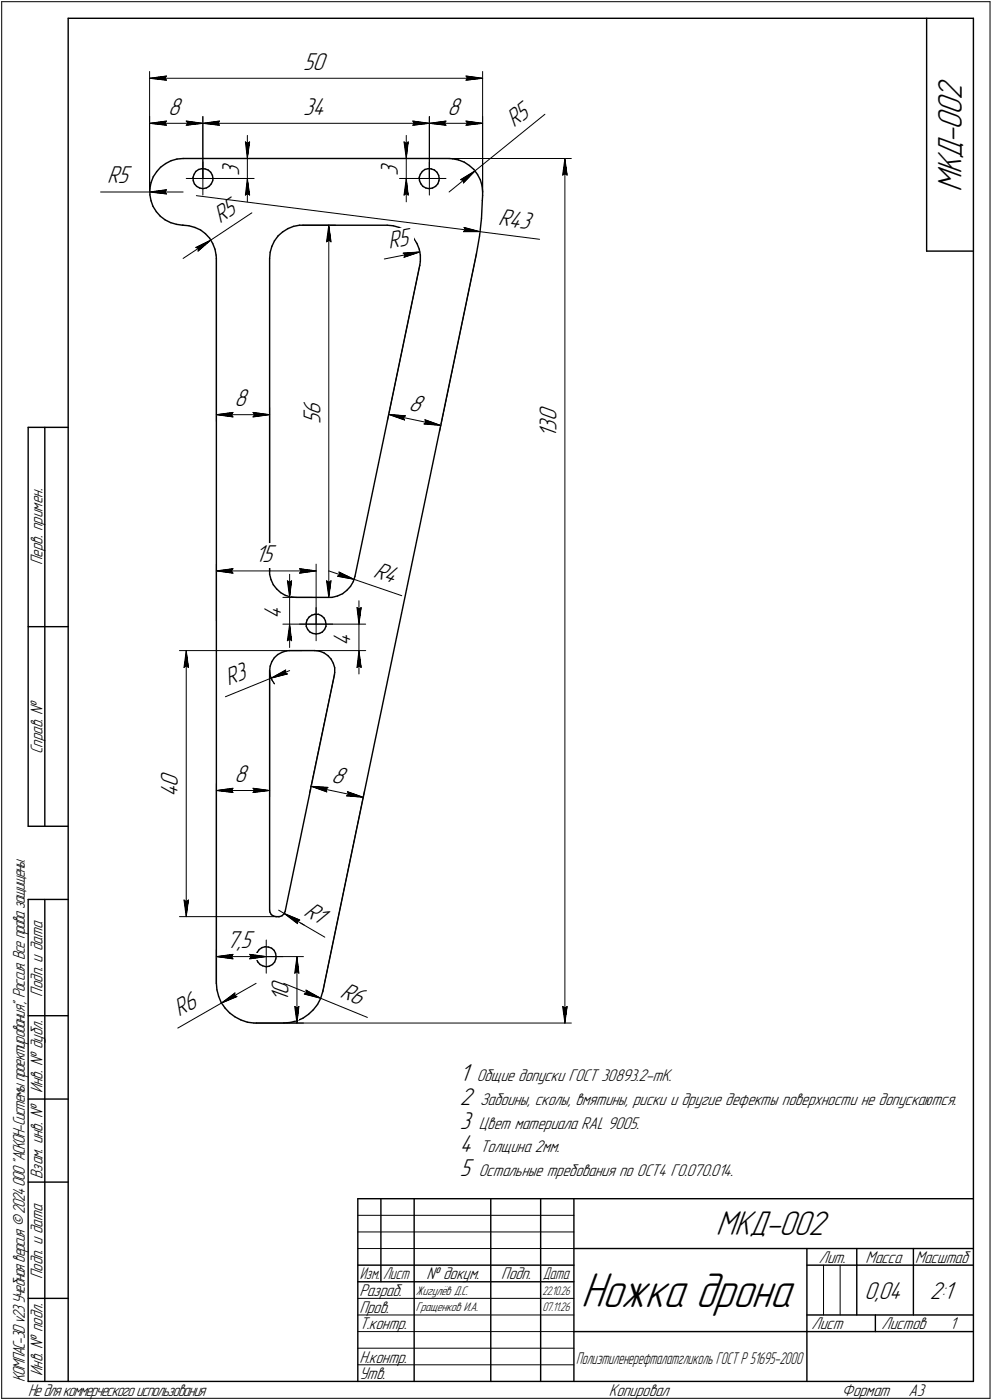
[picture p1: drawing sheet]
<svg xmlns="http://www.w3.org/2000/svg" width="298mm" height="421mm" viewBox="0 0 298 421" stroke-linecap="round" stroke-linejoin="round" font-family="sans-serif">
<defs><g id="words">
<text font-size="15.6" x="174.6" y="393.1">Ножка дрона</text>
<g font-size="10.9">
<text x="289" y="57.9" transform="rotate(-90 289 57.9)">МКД-002</text>
<text x="215.1" y="371.5">МКД-002</text>
</g>
<g font-size="7.8">
<text x="91.1" y="21">50</text>
<text x="50.5" y="34.5">8</text>
<text x="91.1" y="34.5">34</text>
<text x="134.5" y="34.5">8</text>
<text x="154.5" y="38.6" transform="rotate(-39 154.5 38.6)">R5</text>
<text x="71.8" y="53" transform="rotate(-90 71.8 53)">3</text>
<text x="119.5" y="53" transform="rotate(-90 119.5 53)">3</text>
<text x="32.2" y="55.2">R5</text>
<text x="66.1" y="67.3" transform="rotate(-33 66.1 67.3)">R5</text>
<text x="149.6" y="67.8" transform="rotate(7 149.6 67.8)">R43</text>
<text x="117" y="75" transform="rotate(-11 117 75)">R5</text>
<text x="70.5" y="122.2">8</text>
<text x="96.3" y="124.8" transform="rotate(-90 96.3 124.8)">6</text>
<text x="122.7" y="123.3" transform="rotate(12 122.7 123.3)">8</text>
<text x="96.3" y="127.6" transform="rotate(-90 96.3 127.6)">5</text>
<text x="167.2" y="131.6" transform="rotate(-90 167.2 131.6)">1</text>
<text x="167.2" y="129.5" transform="rotate(-90 167.2 129.5)">3</text>
<text x="167.2" y="126.8" transform="rotate(-90 167.2 126.8)">0</text>
<text x="76.6" y="169.2">15</text>
<text x="111.9" y="173.5" transform="rotate(19 111.9 173.5)">R4</text>
<text x="84.5" y="186.2" transform="rotate(-90 84.5 186.2)">4</text>
<text x="105.4" y="194.2" transform="rotate(-90 105.4 194.2)">4</text>
<text x="68.7" y="206.4" transform="rotate(-22 68.7 206.4)">R3</text>
<text x="53.4" y="239.8" transform="rotate(-90 53.4 239.8)">4</text>
<text x="53.4" y="236.6" transform="rotate(-90 53.4 236.6)">0</text>
<text x="70.5" y="235.2">8</text>
<text x="99.4" y="235.1" transform="rotate(12 99.4 235.1)">8</text>
<text x="91" y="275.1" transform="rotate(30 91 275.1)">R1</text>
<text x="68.1" y="285.2">7,5</text>
<text x="86.7" y="299.1" transform="rotate(-90 86.7 299.1)">0</text>
<text x="101.9" y="299.8" transform="rotate(22 101.9 299.8)">R6</text>
<text x="53.9" y="306" transform="rotate(-30 53.9 306)">R6</text>
<text x="86.7" y="301.3" transform="rotate(-90 86.7 301.3)">1</text>
<text x="138.1" y="325.2">1</text>
<text x="138.1" y="332.3">2</text>
<text x="138.1" y="339.4">3</text>
<text x="138.1" y="346.6">4</text>
<text x="138.1" y="353.7">5</text>
<text x="259.8" y="390.5">0,04</text>
<text x="279.4" y="390.5">2:1</text>
</g>
<g font-size="5.4">
<text x="12.8" y="169.9" transform="rotate(-90 12.8 169.9)">Перв. примен.</text>
<text x="12.8" y="226.8" transform="rotate(-90 12.8 226.8)">Справ. №</text>
<text x="12.8" y="299.7" transform="rotate(-90 12.8 299.7)">Подп. и дата</text>
<text x="12.8" y="328.8" transform="rotate(-90 12.8 328.8)">Инв. № дубл.</text>
<text x="143.3" y="325.2">Общие допуски ГОСТ 30893.2-тК.</text>
<text x="144.3" y="332.3">Забоины, сколы, вмятины, риски и другие дефекты поверхности не допускаются.</text>
<text x="143.9" y="339.4">Цвет материала RAL 9005.</text>
<text x="144.3" y="346.6">Толщина 2мм.</text>
<text x="143.9" y="353.7">Остальные требования по ОСТ4 ГО.070.014.</text>
<text x="12.8" y="354.6" transform="rotate(-90 12.8 354.6)">Взам. инв. №</text>
<text x="246.1" y="379.8">Лит.</text>
<text x="260.1" y="379.8">Масса</text>
<text x="275" y="379.8">Масштаб</text>
<text x="12.8" y="384.7" transform="rotate(-90 12.8 384.7)">Подп. и дата</text>
<text x="108" y="389.8">Разраб.</text>
<text x="128.2" y="384.8">№ докум.</text>
<text x="150.6" y="384.8">Подп.</text>
<text x="108" y="394.8">Пров.</text>
<text x="108" y="399.8">Т.контр.</text>
<text x="243.9" y="399.8">Лист</text>
<text x="264.9" y="399.8">Листов</text>
<text x="285.4" y="399.8">1</text>
<text x="12.8" y="413.8" transform="rotate(-90 12.8 413.8)">Инв. № подл.</text>
<text x="108" y="409.8">Н.контр.</text>
<text x="7.5" y="415.5" transform="rotate(-90 7.5 415.5)">КОМПАС-3Dv23Учебнаяверсия©2024ООО&quot;АСКОН-Системыпроектирования&quot;, Россия. Всеправазащищены.</text>
<text x="8.5" y="419.8">Недлякоммерческогоиспользования</text>
<text x="108" y="414.8">Утв.</text>
<text x="183" y="419.8">Копировал</text>
<text x="253" y="419.8">Формат</text>
<text x="273" y="419.8">A3</text>
</g>
<g font-size="5.3">
<text x="108.1" y="384.8">Изм.</text>
<text x="115.1" y="384.8">Лист</text>
<text x="163.1" y="384.8">Дата</text>
<text x="173.2" y="410.1">Полиэтиленерефталатгликоль ГОСТ Р 51695-2000</text>
</g>
<g font-size="4">
<text x="125" y="389.4">Жигулёв Д.С.</text>
<text x="125" y="394.4">Гращенков И.А.</text>
</g>
<g font-size="3.9">
<text x="163" y="389.4">22.10.26</text>
<text x="163" y="394.4">07.11.26</text>
</g>
</g></defs>
<g fill="none" stroke="#000" stroke-width=".42">
<path d="M20.5 5.5v410zM20.5 5.5h272zM278.5 5.5v70zM292.5 5.5v410zM45 56.7v1.9zM45 58.6l.4 1.8zM45.4 54.9l-.4 1.8zM46.1 53.2l-.7 1.7zM47.1 51.6l-1 1.6zM48.3 50.3l1.5-1.1zM48.3 50.3l-1.2 1.3zM49.8 49.2l1.6-.9z"/>
<path d="M51.4 48.3l1.8-.5zM53.2 47.8l1.8-.1zM55 47.7h80zM58 53.3l.1 1.1zM58.1 54.4l.3 .9zM58.3 52.4l-.3 .9zM58.4 55.3l.7 .7zM58.8 51.6l.9-.6zM58.8 51.6l-.5 .8zM59.1 56l.9 .6zM59.7 51l1-.3zM60 56.6l1 .1z"/>
<path d="M60.7 50.7l.9 .1zM61 56.7l1-.1zM61.6 50.8l1 .3zM62 56.6l.8-.6zM62.6 51.1l.7 .7zM63.3 51.8l.5 .9zM63.5 55.3l-.7 .7zM63.8 52.7l.2 1zM63.9 54.4l-.4 .9zM64 53.7l-.1 .7zM126 53.3l.1 1.1zM126.1 54.4l.4 .9z"/>
<path d="M126.3 52.4l-.3 .9zM126.5 55.3l.6 .7zM126.9 51.6l.8-.6zM126.9 51.6l-.6 .8zM127.1 56l.9 .6zM127.7 51l1-.3zM128 56.6l.9 .1zM128.7 50.7l.9 .1zM128.9 56.7l1.1-.1zM129.6 50.8l1 .3zM130 56.6l.9-.6zM130.6 51.1l.7 .7z"/>
<path d="M131.3 51.8l.5 .9zM131.6 55.3l-.7 .7zM131.8 52.7l.2 1zM131.9 54.4l-.3 .9zM132 53.7l-.1 .7zM135 47.7l1 .1zM136 47.8l1.8 .3zM137.8 48.1l1.7 .7zM139.5 48.8l1.6 1zM141.1 49.8l1.3 1.2zM142.4 51l1.1 1.5zM143.5 52.5l.9 1.6z"/>
<path d="M144.4 54.1l.5 1.8zM144.9 55.9l.1 1.8zM145 57.7v1.1zM145 58.8l-.1 1.5zM45.4 60.4l.6 1.7zM46 62.1l1 1.6zM47 63.7l1.2 1.3zM48.2 65l1.4 1.1zM49.6 66.1l1.7 .9zM51.3 67l1.8 .5zM53.1 67.5l1.8 .2zM54.9 67.7h.1z"/>
<path d="M55 67.7l1.8 .2zM56.8 67.9l1.8 .5zM58.6 68.4l1.7 .8zM60.3 69.2l1.4 1.1zM61.7 70.3l1.3 1.3zM63 71.6l.9 1.6zM63.9 73.2l.7 1.7zM64.6 74.9l.3 1.8zM64.9 76.7l.1 1zM65 77.7v218zM81 77.7v94zM81.2 75.9l-.2 1.8z"/>
<path d="M81.7 74.1l-.5 1.8zM82.5 72.5l-.8 1.6zM83.6 71l-1.1 1.5zM83.6 71l1.3-1.2zM84.9 69.8l1.6-1.1zM86.5 68.7l1.7-.6zM88.2 68.1l1.8-.4zM90 67.7h1zM91 67.7h25.3zM116.3 67.7l1.9 .2zM118.2 67.9l1.8 .5zM120 68.4l1.6 .8z"/>
<path d="M121.6 69.2l1.5 1.1zM123.1 70.3l1.2 1.3zM124.3 71.6l1 1.6zM125.3 73.2l.7 1.7zM126 74.9l.3 1.8zM126.2 79.8l-19.5 93.5zM126.3 76.7v1.9zM126.3 78.6l-.1 1.2zM143.2 76.4l-46.2 221.7zM144.1 71l-.9 5.4zM144.7 65.7l-.6 5.3zM144.9 60.3l-.2 5.4z"/>
<path d="M278.5 75.5h14zM8.5 128.5v120zM8.5 128.5h12zM13.5 128.5v120zM81 172.7l.4 1.6zM81 171.7v1zM81.4 174.3l.7 1.6zM82.1 175.9l1 1.2zM83.1 177.1l1.2 1.1zM84.3 178.2l1.5 .9zM85.8 179.1l1.6 .4zM87.4 179.5l1.6 .2z"/>
<path d="M89 179.7h9.8zM98.8 179.7h1zM99.8 179.7l1.6-.5zM101.4 179.2l1.6-.6zM103 178.6l1.2-1.1zM105.3 176.4l-1.1 1.1zM106.2 174.9l-.9 1.5zM106.7 173.3l-.5 1.6zM8.5 188.5h12zM81.7 199l-.5 1.3zM82.5 197.8l-.8 1.2zM82.5 197.8l1-1z"/>
<path d="M83.5 196.8l1.3-.6zM84.8 196.2l1.3-.5zM86.1 195.7h.9zM87 195.7h7.6zM92 187.4v1zM92 188.4l.5 .9zM92.3 186.4l-.3 1zM92.5 189.3l.6 .8zM92.9 185.6l.8-.6zM92.9 185.6l-.6 .8zM93.1 190.1l.9 .4zM93.7 185l1-.3z"/>
<path d="M94 190.5l1 .2zM94.6 195.7l1.4 .1zM94.7 184.7h1zM95 190.7l1-.2zM95.7 184.7l.9 .5zM96 190.5l.9-.4zM96 195.8l1.4 .5zM96.6 185.2l.8 .6zM97.4 185.8l.4 .9zM97.4 196.3l1.2 .9zM97.5 189.3l-.6 .8zM97.8 186.7l.2 1z"/>
<path d="M98 188.4l-.5 .9zM98 187.7v.7zM98.6 197.2l.9 1zM99.5 198.2l.7 1.3zM100.2 199.5l.4 1.3zM81 201.7v72zM81.2 200.3l-.2 1.4zM100.5 202.9l-14.8 71.3zM100.6 200.8v1.5zM100.6 202.3l-.1 .6zM8.5 248.5h12zM8.5 270.5v145z"/>
<path d="M8.5 270.5h12zM13.5 270.5v145zM81 273.7l.1 .6zM81.1 274.3l.4 .8zM81.5 275.1l.7 .4zM82.2 275.5l.8 .2zM83 275.7h.7zM83.7 275.7h.3zM84 275.7l.8-.3zM85.3 274.8l-.5 .6zM85.7 274.2l-.4 .6zM65 295.7l.2 2z"/>
<path d="M65.2 297.7l.5 1.9zM65.7 299.6l.8 1.9zM77 287.4v1zM77 288.4l.5 .9zM77.3 286.4l-.3 1zM77.5 289.3l.6 .8zM77.9 285.6l.8-.6zM77.9 285.6l-.6 .8zM78.1 290.1l.9 .4zM78.7 285l1-.3zM79 290.5l1 .2zM79.7 284.7l1 .1z"/>
<path d="M80 290.7l.9-.1zM80.7 284.8l.9 .4zM80.9 290.6l1-.5zM81.6 285.2l.8 .6zM82.4 285.8l.4 .9zM82.5 289.3l-.6 .8zM82.8 286.7l.2 1zM82.9 288.4l-.4 .9zM83 287.7l-.1 .7zM96.9 298.4l-.5 1.9zM97 298.1l-.1 .3zM8.5 305.5h12z"/>
<path d="M66.5 301.5l1.1 1.7zM67.6 303.2l1.4 1.4zM69 304.6l1.6 1.2zM70.6 305.8l1.8 .9zM72.4 306.7l1.9 .7zM74.3 307.4l2 .3zM76.3 307.7h.7zM77 307.7h8.3zM85.3 307.7l1.9-.2zM87.2 307.5l2-.5zM89.2 307l1.8-.8zM91 306.2l1.7-1.1z"/>
<path d="M92.7 305.1l1.4-1.4zM95.4 302.1l-1.3 1.6zM96.4 300.3l-1 1.8zM8.5 330.5h12zM8.5 355.5h12zM107.5 360.5h185zM107.5 360.5v55zM114.5 360.5v25zM124.5 360.5v55zM147.5 360.5v55zM162.5 360.5v55zM172.5 360.5v55z"/>
<path d="M172.5 375.5h120zM242.5 375.5v40zM257.5 375.5v20zM274.5 375.5v20zM8.5 390.5h12zM107.5 380.5h65zM107.5 385.5h65zM242.5 380.5h15zM242.5 395.5h50zM257.5 380.5h35zM263.1 395.5v5zM8.5 415.5h12z"/>
<path d="M20.5 415.5h272zM172.5 400.5h70zM242.5 400.5h50z"/>
</g>
<g fill="none" stroke="#000" stroke-width=".3">
<path d="M.5 .5v420zM.5 .5h297zM297.5 .5v420zM45 21.5v36.2zM45 35.1v22.6zM45 23.5l5-.6zM45 23.5l5 .6zM45 23.5h100zM45 37.1l5-.7zM45 37.1l5 .6zM45 37.1h16zM49.5 23.5l.5 .6z"/>
<path d="M49.5 37.1l.5 .6zM50 22.9l-.5 .6zM50 36.4l-.5 .7zM56 37.7l5-.6zM56 36.4l.5 .7zM56 36.4l5 .7zM56.5 37.1l-.5 .6zM61 35.1v18.6zM61 37.1l5-.7zM61 37.1l5 .6zM61 37.1h68zM65.5 37.1l.5 .6z"/>
<path d="M66 36.4l-.5 .7zM124 37.7l5-.6zM124 36.4l.5 .7zM124 36.4l5 .7zM124.5 37.1l-.5 .6zM129 35.1v18.6zM129 37.1l5-.7zM129 37.1l5 .6zM129 37.1h16zM133.5 37.1l.5 .6zM134 36.4l-.5 .7zM140 24.1l5-.6z"/>
<path d="M140 22.9l.5 .6zM140 22.9l5 .6zM140 37.7l5-.6zM140 36.4l.5 .7zM140 36.4l5 .7zM140.5 23.5l-.5 .6zM140.5 37.1l-.5 .6zM145 21.5v36.2zM145 35.1v22.6zM30.2 57.7h14.8zM45 57.7l5-.6zM45 57.7l5 .6z"/>
<path d="M45 57.7h10zM49.5 57.7l.5 .6zM50 57.1l-.5 .6zM55 47.7h21.4zM56 53.7h5zM59 58.8l85.3 10.9zM61 53.7h5zM61 53.7v5zM61 48.7v5zM61 53.7h15.4zM73.7 42.7l.6 .5zM73.7 42.7l.6 5z"/>
<path d="M73.7 58.7l.6-.5zM74.3 43.2l.7-.5zM74.3 40.7v7zM74.3 53.7l-.6 5zM74.3 58.2l.7 .5zM74.3 53.7l.7 5zM74.3 53.7v7zM74.3 47.7v6zM75 42.7l-.7 5zM120.1 47.7h14.9zM120.1 53.7h8.9zM121.4 42.7l.7 .5z"/>
<path d="M121.4 42.7l.7 5zM121.4 58.7l.7-.5zM122.1 43.2l.6-.5zM122.1 40.7v7zM122.1 53.7l-.7 5zM122.1 58.2l.6 .5zM122.1 53.7l.6 5zM122.1 53.7v7zM122.1 47.7v6zM122.7 42.7l-.6 5zM124 53.7h5zM129 53.7h5z"/>
<path d="M129 53.7v5zM129 48.7v5zM135 47.7h36.7zM135 57.7l7.7-6.3zM138.4 54l.9 .3zM138.4 54l4.3-2.6zM139.3 54.3v.7zM142.7 51.4l21-17zM142.7 51.4l-3.4 3.6zM169.1 52.7l.7-.5zM169.8 47.7l.6 5zM169.8 52.2l.6 .5z"/>
<path d="M169.8 47.7l-.7 5zM169.8 47.7v260zM55 77.7l8.3-5.5zM58.8 74.4l.8 .3zM58.8 74.4l4.5-2.2zM59.5 75.5l3.8-3.3zM59.6 74.7l-.1 .8zM63.3 72.2l12.4-8.2zM65 77.7v49zM91 67.7h9.8zM98.1 72.7l.7-.5zM98.8 67.7l.7 5z"/>
<path d="M98.8 72.2l.7 .5zM98.8 67.7l-.7 5zM98.8 67.7v112zM115.5 77.9l.8-.2zM116.3 77.7l9.9-1.9zM121.2 76.1l.6 .5zM121.2 76.1l5-.3zM121.4 77.4l4.8-1.6zM121.8 76.6l-.4 .8zM126.2 79.8l-9.8 46.8zM139.3 69.7h5zM139.3 69.7l.6-.6z"/>
<path d="M139.4 68.4l.5 .7zM139.4 68.4l4.9 1.3zM143.2 76.4l-11.1 53.5zM144.3 69.7l17.8 2.3zM65 124.7l5-.7zM65 124.7l5 .7zM65 124.7h16zM69.5 124.7l.5 .7zM70 124l-.5 .7zM76 125.4l5-.7zM76 124l.5 .7zM76 124l5 .7z"/>
<path d="M76.5 124.7l-.5 .7zM81 122.7v49zM116.8 124.6l5 .5zM116.8 124.6l4.8 1.7zM116.8 124.6l15.6 3.3zM121.2 125.6l.6-.5zM121.2 125.6l.4 .7zM127.4 127.5l5 .4zM127.4 127.5l.6-.5zM127.7 126.2l.3 .8zM127.7 126.2l4.7 1.7zM65 169.7v17z"/>
<path d="M65 171.7l5-.7zM65 171.7l5 .7zM65 171.7h30zM69.5 171.7l.5 .7zM70 171l-.5 .7zM85 179.7h8.9zM86.4 174.7l.6 .5zM86.4 174.7l.6 5zM87 175.2l.6-.5zM87 172.7v7zM87 179.7v8zM87.6 174.7l-.6 5z"/>
<path d="M90 172.4l5-.7zM90 171l.5 .7zM90 171l5 .7zM90.5 171.7l-.5 .7zM95 169.7v18zM98.1 174.7l.7 5zM98.1 174.7l.7 .5zM98.8 175.2l.7-.5zM98.8 171.7l7.6 2.5zM99.5 174.7l-.7 5zM101.4 173.3l5 .9zM101.4 173.3l.7-.5z"/>
<path d="M101.9 172l.2 .8zM101.9 172l4.5 2.2zM106.4 174.2l14.3 5zM53.9 195.7h36.9zM56 195.7l.6 5zM56 195.7l-.7 5zM56 195.7v80zM85 187.7h10zM86.4 192.7l.6-.5zM87 187.7l-.6 5zM87 192.2l.6 .5zM87 187.7l.6 5z"/>
<path d="M87 187.7v7zM90 187.7h5zM94.6 195.7h15.3zM95 187.7h5zM95 187.7v5zM95 182.7v5zM95 187.7h14.9zM107.3 182.7l.6 .5zM107.3 182.7l.6 5zM107.9 195.7l-.6 5zM107.9 195.7l.6 5zM107.9 195.7v7z"/>
<path d="M107.9 183.2l.6-.5zM107.9 180.7v7zM107.9 187.7v8zM108.5 182.7l-.6 5zM55.3 200.7l.7-.5zM56 200.2l.6 .5zM67.7 209.5l13.7-5.5zM81 201.7v38zM81 201.7l.2 1.4zM81.2 203.1l.5 1.4zM81.4 204l4.5-2.5zM81.4 204l5-1.3z"/>
<path d="M81.4 204l5.6-2.3zM81.7 204.5l.8 1.2zM85.6 202.3l.8 .4zM85.9 201.5l-.3 .8zM100.5 202.9l-7.5 35.5zM107.3 200.7l.6-.5zM107.9 200.2l.6 .5zM65 235.7v60zM65 237.7l5-.6zM65 237.7l5 .6zM65 237.7h16zM69.5 237.7l.5 .6z"/>
<path d="M70 237.1l-.5 .6zM76 238.3l5-.6zM76 237.1l.5 .6zM76 237.1l5 .6zM76.5 237.7l-.5 .6zM93.5 236.5l5.1 .3zM93.5 236.5l4.7 1.7zM93.5 236.5l15.6 3.3zM97.9 237.4l.7-.6zM97.9 237.4l.3 .8zM104.1 239.4l5 .4zM104.1 239.4l.6-.6z"/>
<path d="M104.4 238.1l.3 .7zM104.4 238.1l4.7 1.7zM109.6 237.7l-12.6 60.4zM53.9 275.7h29.8zM55.3 270.7l.7 5zM55.3 270.7l.7 .5zM56 271.2l.6-.5zM56.6 270.7l-.6 5zM83.7 273.7l1.7 1zM85.4 274.7l12.2 7.2zM85.4 274.7l4 3.1zM85.4 274.7l4.7 2z"/>
<path d="M85.4 274.7l6 3.5zM89.3 277l.1 .8zM89.3 277l.8-.3zM65 285.7v10zM65 287.7l5-.7zM65 287.7l5 .7zM65 287.7h15zM69.5 287.7l.5 .7zM70 287l-.5 .7zM70.4 299.4l.8 .3zM70.6 298.6l-.2 .8zM75 287.7h5z"/>
<path d="M75 288.4l5-.7zM75 287l.5 .7zM75 287l5 .7zM75.5 287.7l-.5 .7zM80 287.7h5zM80 287.7v5zM80 282.7v5zM80 287.7h11.2zM85.3 295.7l11.1 4.5zM88.6 292.7l.6-.5zM89.2 287.7l.6 5zM89.2 292.2l.6 .5z"/>
<path d="M89.2 287.7l-.6 5zM89.2 287.7v20zM91.4 299l5 1.2zM91.4 299l.8-.5zM91.9 297.8l.3 .7zM91.9 297.8l4.5 2.4zM53.4 309.2l13.1-7.5zM66.5 301.7l4.1-3.1zM66.5 301.7l4.7-2zM66.5 301.7l10.5-6zM77 307.7h94.7zM85.3 307.7h5.9z"/>
<path d="M88.6 302.7l.6 5zM88.6 302.7l.6 .5zM89.2 303.2l.6-.5zM89.8 302.7l-.6 5zM96.4 300.2l14 5.8zM169.1 302.7l.7 5zM169.1 302.7l.7 .5zM169.8 303.2l.6-.5zM170.4 302.7l-.6 5zM107.5 370.5h65zM107.5 375.5h65zM107.5 365.5h65z"/>
<path d="M107.5 390.5h65zM107.5 395.5h65zM247.5 380.5v15zM252.5 380.5v15zM107.5 400.5h65zM107.5 405.5h65zM107.5 410.5h65zM.5 420.5h297z"/>
</g>
<g fill="#fff" stroke="#fff" stroke-width=".3">
<path d="M49.9 56.6h.6zM49.3 56.6h1.2zM48.7 56.7h1.8zM48.1 56.8h2.4zM47.5 56.9h3zM46.8 57h3.7zM46.7 57.1h3.8zM46.5 57.1h4zM46.2 57.2h4.3zM46.1 57.3h4.4zM45.8 57.4h4.7zM45.6 57.5h4.9zM45.4 57.6h5.1zM45.2 57.7h5.3zM45 57.7h5.5zM45.2 57.8h5.3zM45.5 57.9h5zM45.7 58h4.8zM45.9 58.1h4.6zM46.1 58.2h4.4zM46.4 58.3h4.1zM46.7 58.3h3.8zM46.8 58.4h3.7zM47.5 58.5h3zM48.1 58.6h2.4zM48.7 58.7h1.8zM49.3 58.8h1.2zM49.9 58.8h.6z"/>
<path d="M32.3 49.5h7.7zM32.3 49.6h7.7zM32.3 49.7h7.7zM32.3 49.8h7.7zM32.3 49.9h7.7zM32.3 50h7.7zM32.3 50h7.7zM32.3 50.1h7.7zM32.3 50.2h7.7zM32.3 50.3h7.7zM32.3 50.4h7.7zM32.3 50.5h7.7zM32.3 50.5h7.7zM32.3 50.6h7.7zM32.3 50.7h7.7zM32.3 50.8h7.7zM32.3 50.9h7.7zM32.3 51h7.7zM32.3 51.1h7.7zM32.3 51.1h7.7zM32.3 51.2h7.7zM32.3 51.3h7.7zM32.3 51.4h7.7zM32.3 51.5h7.7zM32.3 51.6h7.7zM32.3 51.6h7.7zM32.3 51.7h7.7zM32.3 51.8h7.7zM32.3 51.9h7.7zM32.3 52h7.7zM32.3 52.1h7.7zM32.3 52.2h7.7zM32.3 52.2h7.7zM32.3 52.3h7.7zM32.3 52.4h7.7zM32.3 52.5h7.7zM32.3 52.6h7.7zM32.3 52.7h7.7zM32.3 52.7h7.7zM32.3 52.8h7.7zM32.3 52.9h7.7zM32.3 53h7.7zM32.3 53.1h7.7zM32.3 53.2h7.7zM32.3 53.3h7.7zM32.3 53.3h7.7zM32.3 53.4h7.7zM32.3 53.5h7.7zM32.3 53.6h7.7zM32.3 53.7h7.7zM32.3 53.8h7.7zM32.3 53.8h7.7zM32.3 53.9h7.7zM32.3 54h7.7zM32.3 54.1h7.7zM32.3 54.2h7.7zM32.3 54.3h7.7zM32.3 54.4h7.7zM32.3 54.4h7.7zM32.3 54.5h7.7zM32.3 54.6h7.7zM32.3 54.7h7.7zM32.3 54.8h7.7zM32.3 54.9h7.7zM32.3 54.9h7.7zM32.3 55h7.7zM32.3 55.1h7.7zM32.3 55.2h7.7zM32.3 55.3h7.7zM32.3 55.4h7.7zM32.3 55.5h7.7zM32.3 55.5h7.7zM32.3 55.6h7.7zM32.3 55.7h7.7zM32.3 55.8h7.7zM32.3 55.9h7.7zM32.3 56h7.7zM32.3 56h7.7zM32.3 56.1h7.7zM32.3 56.2h7.7zM32.3 56.3h7.7zM32.3 56.4h7.7zM32.3 56.5h7.7zM32.3 56.6h7.7zM32.3 56.6h7.7z"/>
<path d="M91.1 28.9h7.8zM91.1 29h7.8zM91.1 29h7.8zM91.1 29.1h7.8zM91.1 29.2h7.8zM91.1 29.3h7.8zM91.1 29.4h7.8zM91.1 29.5h7.8zM91.1 29.5h7.8zM91.1 29.6h7.8zM91.1 29.7h7.8zM91.1 29.8h7.8zM91.1 29.9h7.8zM91.1 30h7.8zM91.1 30.1h7.8zM91.1 30.1h7.8zM91.1 30.2h7.8zM91.1 30.3h7.8zM91.1 30.4h7.8zM91.1 30.5h7.8zM91.1 30.6h7.8zM91.1 30.6h7.8zM91.1 30.7h7.8zM91.1 30.8h7.8zM91.1 30.9h7.8zM91.1 31h7.8zM91.1 31.1h7.8zM91.1 31.2h7.8zM91.1 31.2h7.8zM91.1 31.3h7.8zM91.1 31.4h7.8zM91.1 31.5h7.8zM91.1 31.6h7.8zM91.1 31.7h7.8zM91.1 31.7h7.8zM91.1 31.8h7.8zM91.1 31.9h7.8zM91.1 32h7.8zM91.1 32.1h7.8zM91.1 32.2h7.8zM91.1 32.3h7.8zM91.1 32.3h7.8zM91.1 32.4h7.8zM91.1 32.5h7.8zM91.1 32.6h7.8zM91.1 32.7h7.8zM91.1 32.8h7.8zM91.1 32.9h7.8zM91.1 32.9h7.8zM91.1 33h7.8zM91.1 33.1h7.8zM91.1 33.2h7.8zM91.1 33.3h7.8zM91.1 33.4h7.8zM91.1 33.4h7.8zM91.1 33.5h7.8zM91.1 33.6h7.8zM91.1 33.7h7.8zM91.1 33.8h7.8zM91.1 33.9h7.8zM91.1 34h7.8zM91.1 34h7.8zM91.1 34.1h7.8zM91.1 34.2h7.8zM91.1 34.3h7.8zM91.1 34.4h7.8zM91.1 34.5h7.8zM91.1 34.5h7.8zM91.1 34.6h7.8zM91.1 34.7h7.8zM91.1 34.8h7.8zM91.1 34.9h7.8zM91.1 35h7.8zM91.1 35.1h7.8zM91.1 35.1h7.8zM91.1 35.2h7.8zM91.1 35.3h7.8zM91.1 35.4h7.8zM91.1 35.5h7.8zM91.1 35.6h7.8zM91.1 35.6h7.8zM91.1 35.7h7.8zM91.1 35.8h7.8zM91.1 35.9h7.8zM91.1 36h7.8z"/>
<path d="M65.9 35.9h.6zM65.3 36h1.2zM64.7 36.1h1.8zM64.1 36.2h2.4zM63.5 36.2h3zM62.8 36.3h3.7zM62.7 36.4h3.8zM62.5 36.5h4zM62.2 36.6h4.3zM62.1 36.7h4.4zM61.8 36.7h4.7zM61.6 36.8h4.9zM61.4 36.9h5.1zM61.2 37h5.3zM61 37.1h5.5zM61.2 37.2h5.3zM61.5 37.3h5zM61.7 37.3h4.8zM61.9 37.4h4.6zM62.1 37.5h4.4zM62.4 37.6h4.1zM62.7 37.7h3.8zM62.8 37.8h3.7zM63.5 37.8h3zM64.1 37.9h2.4zM64.7 38h1.8zM65.3 38.1h1.2zM65.9 38.2h.6z"/>
<path d="M123.5 35.9h.7zM123.5 36h1.3zM123.5 36.1h1.9zM123.5 36.2h2.6zM123.5 36.2h3.2zM123.5 36.3h3.8zM123.5 36.4h4zM123.5 36.5h4.2zM123.5 36.6h4.3zM123.5 36.7h4.6zM123.5 36.7h4.8zM123.5 36.8h4.9zM123.5 36.9h5.2zM123.5 37h5.4zM123.5 37.1h5.5zM123.5 37.2h5.4zM123.5 37.3h5.1zM123.5 37.3h4.9zM123.5 37.4h4.7zM123.5 37.5h4.4zM123.5 37.6h4.3zM123.5 37.7h4zM123.5 37.8h3.8zM123.5 37.8h3.2zM123.5 37.9h2.6zM123.5 38h1.9zM123.5 38.1h1.3zM123.5 38.2h.7z"/>
<path d="M91.1 15.3h7.8zM91.1 15.4h7.8zM91.1 15.5h7.8zM91.1 15.6h7.8zM91.1 15.7h7.8zM91.1 15.7h7.8zM91.1 15.8h7.8zM91.1 15.9h7.8zM91.1 16h7.8zM91.1 16.1h7.8zM91.1 16.2h7.8zM91.1 16.3h7.8zM91.1 16.3h7.8zM91.1 16.4h7.8zM91.1 16.5h7.8zM91.1 16.6h7.8zM91.1 16.7h7.8zM91.1 16.8h7.8zM91.1 16.8h7.8zM91.1 16.9h7.8zM91.1 17h7.8zM91.1 17.1h7.8zM91.1 17.2h7.8zM91.1 17.3h7.8zM91.1 17.4h7.8zM91.1 17.4h7.8zM91.1 17.5h7.8zM91.1 17.6h7.8zM91.1 17.7h7.8zM91.1 17.8h7.8zM91.1 17.9h7.8zM91.1 17.9h7.8zM91.1 18h7.8zM91.1 18.1h7.8zM91.1 18.2h7.8zM91.1 18.3h7.8zM91.1 18.4h7.8zM91.1 18.5h7.8zM91.1 18.5h7.8zM91.1 18.6h7.8zM91.1 18.7h7.8zM91.1 18.8h7.8zM91.1 18.9h7.8zM91.1 19h7.8zM91.1 19h7.8zM91.1 19.1h7.8zM91.1 19.2h7.8zM91.1 19.3h7.8zM91.1 19.4h7.8zM91.1 19.5h7.8zM91.1 19.6h7.8zM91.1 19.6h7.8zM91.1 19.7h7.8zM91.1 19.8h7.8zM91.1 19.9h7.8zM91.1 20h7.8zM91.1 20.1h7.8zM91.1 20.2h7.8zM91.1 20.2h7.8zM91.1 20.3h7.8zM91.1 20.4h7.8zM91.1 20.5h7.8zM91.1 20.6h7.8zM91.1 20.7h7.8zM91.1 20.7h7.8zM91.1 20.8h7.8zM91.1 20.9h7.8zM91.1 21h7.8zM91.1 21.1h7.8zM91.1 21.2h7.8zM91.1 21.3h7.8zM91.1 21.3h7.8zM91.1 21.4h7.8zM91.1 21.5h7.8zM91.1 21.6h7.8zM91.1 21.7h7.8zM91.1 21.8h7.8zM91.1 21.8h7.8zM91.1 21.9h7.8zM91.1 22h7.8zM91.1 22.1h7.8zM91.1 22.2h7.8zM91.1 22.3h7.8zM91.1 22.4h7.8zM91.1 22.4h7.8z"/>
<path d="M49.9 22.4h.6zM49.3 22.4h1.2zM48.7 22.5h1.8zM48.1 22.6h2.4zM47.5 22.7h3zM46.8 22.8h3.7zM46.7 22.9h3.8zM46.5 22.9h4zM46.2 23h4.3zM46.1 23.1h4.4zM45.8 23.2h4.7zM45.6 23.3h4.9zM45.4 23.4h5.1zM45.2 23.5h5.3zM45 23.5h5.5zM45.2 23.6h5.3zM45.5 23.7h5zM45.7 23.8h4.8zM45.9 23.9h4.6zM46.1 24h4.4zM46.4 24h4.1zM46.7 24.1h3.8zM46.8 24.2h3.7zM47.5 24.3h3zM48.1 24.4h2.4zM48.7 24.5h1.8zM49.3 24.6h1.2zM49.9 24.6h.6z"/>
<path d="M139.5 22.4h.7zM139.5 22.4h1.3zM139.5 22.5h1.9zM139.5 22.6h2.5zM139.5 22.7h3.1zM139.5 22.8h3.7zM139.5 22.9h3.9zM139.5 22.9h4.1zM139.5 23h4.3zM139.5 23.1h4.5zM139.5 23.2h4.8zM139.5 23.3h4.9zM139.5 23.4h5.2zM139.5 23.5h5.4zM139.5 23.5h5.5zM139.5 23.6h5.4zM139.5 23.7h5.1zM139.5 23.8h4.9zM139.5 23.9h4.6zM139.5 24h4.4zM139.5 24h4.2zM139.5 24.1h3.9zM139.5 24.2h3.7zM139.5 24.3h3.1zM139.5 24.4h2.5zM139.5 24.5h1.9zM139.5 24.6h1.3zM139.5 24.6h.7z"/>
<path d="M66.2 48.4h7.1zM66.2 48.5h7.1zM66.2 48.6h7.1zM66.2 48.7h7.1zM66.2 48.8h7.1zM66.2 48.9h7.1zM66.2 48.9h7.1zM66.2 49h7.1zM66.2 49.1h7.1zM66.2 49.2h7.1zM66.2 49.3h7.1zM66.2 49.4h7.1zM66.2 49.4h7.1zM66.2 49.5h7.1zM66.2 49.6h7.1zM66.2 49.7h7.1zM66.2 49.8h7.1zM66.2 49.9h7.1zM66.2 50h7.1zM66.2 50h7.1zM66.2 50.1h7.1zM66.2 50.2h7.1zM66.2 50.3h7.1zM66.2 50.4h7.1zM66.2 50.5h7.1zM66.2 50.5h7.1zM66.2 50.6h7.1zM66.2 50.7h7.1zM66.2 50.8h7.1zM66.2 50.9h7.1zM66.2 51h7.1zM66.2 51.1h7.1zM66.2 51.1h7.1zM66.2 51.2h7.1zM66.2 51.3h7.1zM66.2 51.4h7.1zM66.2 51.5h7.1zM66.2 51.6h7.1zM66.2 51.6h7.1zM66.2 51.7h7.1zM66.2 51.8h7.1zM66.2 51.9h7.1zM66.2 52h7.1zM66.2 52.1h7.1zM66.2 52.2h7.1zM66.2 52.2h7.1zM66.2 52.3h7.1zM66.2 52.4h7.1zM66.2 52.5h7.1zM66.2 52.6h7.1zM66.2 52.7h7.1zM66.2 52.7h7.1zM66.2 52.8h7.1zM66.2 52.9h7.1z"/>
<path d="M73.2 42.2h2.4zM73.2 42.2h2.4zM73.2 42.3h2.4zM73.2 42.4h2.4zM73.2 42.5h2.4zM73.2 42.6h2.4zM73.2 42.7h2.4zM73.2 42.8h2.4zM73.3 42.8h2.2zM73.3 42.9h2.2zM73.3 43h2.2zM73.3 43.1h2.2zM73.3 43.2h2.2zM73.3 43.3h2.2zM73.3 43.3h2.2zM73.4 43.4h2zM73.4 43.5h2zM73.4 43.6h2zM73.4 43.7h2zM73.4 43.8h2zM73.4 43.9h2zM73.4 43.9h2zM73.4 44h2zM73.5 44.1h1.9zM73.5 44.2h1.9zM73.5 44.3h1.9zM73.5 44.4h1.9zM73.5 44.4h1.9zM73.5 44.5h1.9zM73.5 44.6h1.9zM73.6 44.7h1.7zM73.6 44.8h1.7zM73.6 44.9h1.7zM73.6 45h1.7zM73.6 45h1.7zM73.6 45.1h1.7zM73.6 45.2h1.7zM73.7 45.3h1.5zM73.7 45.4h1.5zM73.7 45.5h1.5zM73.7 45.6h1.5zM73.7 45.6h1.5zM73.7 45.7h1.5zM73.7 45.8h1.5zM73.7 45.9h1.4zM73.7 46h1.4zM73.7 46.1h1.4zM73.8 46.1h1.2zM73.8 46.2h1.2zM73.8 46.3h1.1zM73.9 46.4h1zM73.9 46.5h.9zM74 46.6h.8zM74 46.7h.8zM74 46.7h.8zM74.1 46.8h.7zM74.1 46.9h.6zM74.1 47h.6zM74.2 47.1h.4zM74.2 47.2h.4zM74.3 47.2h.3zM74.3 47.3h.2zM74.3 47.4h.2z"/>
<path d="M74.3 53.9h.2zM74.3 54h.2zM74.3 54.1h.3zM74.2 54.2h.4zM74.2 54.3h.4zM74.1 54.4h.6zM74.1 54.4h.6zM74.1 54.5h.7zM74 54.6h.8zM74 54.7h.8zM74 54.8h.8zM73.9 54.9h.9zM73.9 54.9h1zM73.8 55h1.1zM73.8 55.1h1.2zM73.8 55.2h1.2zM73.7 55.3h1.4zM73.7 55.4h1.4zM73.7 55.5h1.4zM73.7 55.5h1.5zM73.7 55.6h1.5zM73.7 55.7h1.5zM73.7 55.8h1.5zM73.7 55.9h1.5zM73.7 56h1.5zM73.7 56h1.5zM73.6 56.1h1.7zM73.6 56.2h1.7zM73.6 56.3h1.7zM73.6 56.4h1.7zM73.6 56.5h1.7zM73.6 56.6h1.7zM73.6 56.6h1.7zM73.5 56.7h1.9zM73.5 56.8h1.9zM73.5 56.9h1.9zM73.5 57h1.9zM73.5 57.1h1.9zM73.5 57.1h1.9zM73.5 57.2h1.9zM73.4 57.3h2zM73.4 57.4h2zM73.4 57.5h2zM73.4 57.6h2zM73.4 57.7h2zM73.4 57.7h2zM73.4 57.8h2zM73.4 57.9h2zM73.3 58h2.2zM73.3 58.1h2.2zM73.3 58.2h2.2zM73.3 58.3h2.2zM73.3 58.3h2.2zM73.3 58.4h2.2zM73.3 58.5h2.2zM73.2 58.6h2.4zM73.2 58.7h2.4zM73.2 58.8h2.4zM73.2 58.8h2.4zM73.2 58.9h2.4zM73.2 59h2.4zM73.2 59.1h2.4z"/>
<path d="M50.5 28.9h5zM50.5 29h5zM50.5 29h5zM50.5 29.1h5zM50.5 29.2h5zM50.5 29.3h5zM50.5 29.4h5zM50.5 29.5h5zM50.5 29.5h5zM50.5 29.6h5zM50.5 29.7h5zM50.5 29.8h5zM50.5 29.9h5zM50.5 30h5zM50.5 30.1h5zM50.5 30.1h5zM50.5 30.2h5zM50.5 30.3h5zM50.5 30.4h5zM50.5 30.5h5zM50.5 30.6h5zM50.5 30.6h5zM50.5 30.7h5zM50.5 30.8h5zM50.5 30.9h5zM50.5 31h5zM50.5 31.1h5zM50.5 31.2h5zM50.5 31.2h5zM50.5 31.3h5zM50.5 31.4h5zM50.5 31.5h5zM50.5 31.6h5zM50.5 31.7h5zM50.5 31.7h5zM50.5 31.8h5zM50.5 31.9h5zM50.5 32h5zM50.5 32.1h5zM50.5 32.2h5zM50.5 32.3h5zM50.5 32.3h5zM50.5 32.4h5zM50.5 32.5h5zM50.5 32.6h5zM50.5 32.7h5zM50.5 32.8h5zM50.5 32.9h5zM50.5 32.9h5zM50.5 33h5zM50.5 33.1h5zM50.5 33.2h5zM50.5 33.3h5zM50.5 33.4h5zM50.5 33.4h5zM50.5 33.5h5zM50.5 33.6h5zM50.5 33.7h5zM50.5 33.8h5zM50.5 33.9h5zM50.5 34h5zM50.5 34h5zM50.5 34.1h5zM50.5 34.2h5zM50.5 34.3h5zM50.5 34.4h5zM50.5 34.5h5zM50.5 34.5h5zM50.5 34.6h5zM50.5 34.7h5zM50.5 34.8h5zM50.5 34.9h5zM50.5 35h5zM50.5 35.1h5zM50.5 35.1h5zM50.5 35.2h5zM50.5 35.3h5zM50.5 35.4h5zM50.5 35.5h5zM50.5 35.6h5zM50.5 35.6h5zM50.5 35.7h5zM50.5 35.8h5zM50.5 35.9h5zM50.5 36h5z"/>
<path d="M55.5 35.9h.6zM55.5 36h1.2zM55.5 36.1h1.8zM55.5 36.2h2.5zM55.5 36.2h3.1zM55.5 36.3h3.7zM55.5 36.4h3.9zM55.5 36.5h4.1zM55.5 36.6h4.3zM55.5 36.7h4.5zM55.5 36.7h4.7zM55.5 36.8h4.9zM55.5 36.9h5.1zM55.5 37h5.3zM55.5 37.1h5.5zM55.5 37.2h5.3zM55.5 37.3h5zM55.5 37.3h4.9zM55.5 37.4h4.6zM55.5 37.5h4.4zM55.5 37.6h4.2zM55.5 37.7h3.9zM55.5 37.8h3.7zM55.5 37.8h3.1zM55.5 37.9h2.5zM55.5 38h1.8zM55.5 38.1h1.2zM55.5 38.2h.6z"/>
<path d="M49.9 35.9h.6zM49.3 36h1.2zM48.7 36.1h1.8zM48.1 36.2h2.4zM47.5 36.2h3zM46.8 36.3h3.7zM46.7 36.4h3.8zM46.5 36.5h4zM46.2 36.6h4.3zM46.1 36.7h4.4zM45.8 36.7h4.7zM45.6 36.8h4.9zM45.4 36.9h5.1zM45.2 37h5.3zM45 37.1h5.5zM45.2 37.2h5.3zM45.5 37.3h5zM45.7 37.3h4.8zM45.9 37.4h4.6zM46.1 37.5h4.4zM46.4 37.6h4.1zM46.7 37.7h3.8zM46.8 37.8h3.7zM47.5 37.8h3zM48.1 37.9h2.4zM48.7 38h1.8zM49.3 38.1h1.2zM49.9 38.2h.6z"/>
<path d="M134.5 28.9h5zM134.5 29h5zM134.5 29h5zM134.5 29.1h5zM134.5 29.2h5zM134.5 29.3h5zM134.5 29.4h5zM134.5 29.5h5zM134.5 29.5h5zM134.5 29.6h5zM134.5 29.7h5zM134.5 29.8h5zM134.5 29.9h5zM134.5 30h5zM134.5 30.1h5zM134.5 30.1h5zM134.5 30.2h5zM134.5 30.3h5zM134.5 30.4h5zM134.5 30.5h5zM134.5 30.6h5zM134.5 30.6h5zM134.5 30.7h5zM134.5 30.8h5zM134.5 30.9h5zM134.5 31h5zM134.5 31.1h5zM134.5 31.2h5zM134.5 31.2h5zM134.5 31.3h5zM134.5 31.4h5zM134.5 31.5h5zM134.5 31.6h5zM134.5 31.7h5zM134.5 31.7h5zM134.5 31.8h5zM134.5 31.9h5zM134.5 32h5zM134.5 32.1h5zM134.5 32.2h5zM134.5 32.3h5zM134.5 32.3h5zM134.5 32.4h5zM134.5 32.5h5zM134.5 32.6h5zM134.5 32.7h5zM134.5 32.8h5zM134.5 32.9h5zM134.5 32.9h5zM134.5 33h5zM134.5 33.1h5zM134.5 33.2h5zM134.5 33.3h5zM134.5 33.4h5zM134.5 33.4h5zM134.5 33.5h5zM134.5 33.6h5zM134.5 33.7h5zM134.5 33.8h5zM134.5 33.9h5zM134.5 34h5zM134.5 34h5zM134.5 34.1h5zM134.5 34.2h5zM134.5 34.3h5zM134.5 34.4h5zM134.5 34.5h5zM134.5 34.5h5zM134.5 34.6h5zM134.5 34.7h5zM134.5 34.8h5zM134.5 34.9h5zM134.5 35h5zM134.5 35.1h5zM134.5 35.1h5zM134.5 35.2h5zM134.5 35.3h5zM134.5 35.4h5zM134.5 35.5h5zM134.5 35.6h5zM134.5 35.6h5zM134.5 35.7h5zM134.5 35.8h5zM134.5 35.9h5zM134.5 36h5z"/>
<path d="M133.9 35.9h.6zM133.3 36h1.2zM132.7 36.1h1.8zM132.1 36.2h2.4zM131.5 36.2h3zM130.8 36.3h3.7zM130.6 36.4h3.9zM130.5 36.5h4zM130.2 36.6h4.3zM130 36.7h4.5zM129.9 36.7h4.6zM129.6 36.8h4.9zM129.5 36.9h5zM129.3 37h5.2zM129 37.1h5.5zM129.3 37.2h5.2zM129.5 37.3h5zM129.7 37.3h4.8zM130 37.4h4.5zM130.2 37.5h4.3zM130.4 37.6h4.1zM130.6 37.7h3.9zM130.8 37.8h3.7zM131.5 37.8h3zM132.1 37.9h2.4zM132.7 38h1.8zM133.3 38.1h1.2zM133.9 38.2h.6z"/>
<path d="M139.5 35.9h.7zM139.5 36h1.3zM139.5 36.1h1.9zM139.5 36.2h2.5zM139.5 36.2h3.1zM139.5 36.3h3.7zM139.5 36.4h3.9zM139.5 36.5h4.1zM139.5 36.6h4.3zM139.5 36.7h4.5zM139.5 36.7h4.8zM139.5 36.8h4.9zM139.5 36.9h5.2zM139.5 37h5.4zM139.5 37.1h5.5zM139.5 37.2h5.4zM139.5 37.3h5.1zM139.5 37.3h4.9zM139.5 37.4h4.6zM139.5 37.5h4.4zM139.5 37.6h4.2zM139.5 37.7h3.9zM139.5 37.8h3.7zM139.5 37.8h3.1zM139.5 37.9h2.5zM139.5 38h1.9zM139.5 38.1h1.3zM139.5 38.2h.7z"/>
<path d="M113.9 48.4h7.2zM113.9 48.5h7.2zM113.9 48.6h7.2zM113.9 48.7h7.2zM113.9 48.8h7.2zM113.9 48.9h7.2zM113.9 48.9h7.2zM113.9 49h7.2zM113.9 49.1h7.2zM113.9 49.2h7.2zM113.9 49.3h7.2zM113.9 49.4h7.2zM113.9 49.4h7.2zM113.9 49.5h7.2zM113.9 49.6h7.2zM113.9 49.7h7.2zM113.9 49.8h7.2zM113.9 49.9h7.2zM113.9 50h7.2zM113.9 50h7.2zM113.9 50.1h7.2zM113.9 50.2h7.2zM113.9 50.3h7.2zM113.9 50.4h7.2zM113.9 50.5h7.2zM113.9 50.5h7.2zM113.9 50.6h7.2zM113.9 50.7h7.2zM113.9 50.8h7.2zM113.9 50.9h7.2zM113.9 51h7.2zM113.9 51.1h7.2zM113.9 51.1h7.2zM113.9 51.2h7.2zM113.9 51.3h7.2zM113.9 51.4h7.2zM113.9 51.5h7.2zM113.9 51.6h7.2zM113.9 51.6h7.2zM113.9 51.7h7.2zM113.9 51.8h7.2zM113.9 51.9h7.2zM113.9 52h7.2zM113.9 52.1h7.2zM113.9 52.2h7.2zM113.9 52.2h7.2zM113.9 52.3h7.2zM113.9 52.4h7.2zM113.9 52.5h7.2zM113.9 52.6h7.2zM113.9 52.7h7.2zM113.9 52.7h7.2zM113.9 52.8h7.2zM113.9 52.9h7.2z"/>
<path d="M120.8 42.2h2.5zM120.9 42.2h2.4zM120.9 42.3h2.4zM120.9 42.4h2.4zM120.9 42.5h2.4zM120.9 42.6h2.4zM120.9 42.7h2.4zM120.9 42.8h2.4zM121 42.8h2.2zM121 42.9h2.2zM121 43h2.2zM121 43.1h2.2zM121 43.2h2.2zM121 43.3h2.2zM121 43.3h2.2zM121.1 43.4h2zM121.1 43.5h2zM121.1 43.6h2zM121.1 43.7h2zM121.1 43.8h2zM121.1 43.9h2zM121.1 43.9h2zM121.1 44h1.9zM121.2 44.1h1.8zM121.2 44.2h1.8zM121.2 44.3h1.8zM121.2 44.4h1.8zM121.2 44.4h1.8zM121.2 44.5h1.8zM121.2 44.6h1.8zM121.2 44.7h1.7zM121.2 44.8h1.7zM121.2 44.9h1.7zM121.2 45h1.7zM121.2 45h1.7zM121.2 45.1h1.7zM121.2 45.2h1.7zM121.3 45.3h1.6zM121.3 45.4h1.6zM121.3 45.5h1.6zM121.3 45.6h1.6zM121.3 45.6h1.6zM121.3 45.7h1.6zM121.3 45.8h1.6zM121.3 45.9h1.5zM121.4 46h1.4zM121.4 46.1h1.4zM121.5 46.1h1.2zM121.5 46.2h1.2zM121.6 46.3h1.1zM121.6 46.4h1zM121.6 46.5h1zM121.7 46.6h.8zM121.7 46.7h.8zM121.8 46.7h.7zM121.8 46.8h.6zM121.8 46.9h.6zM121.8 47h.6zM121.8 47.1h.5zM121.9 47.2h.4zM121.9 47.2h.4zM122 47.3h.3zM122 47.4h.3z"/>
<path d="M122 53.9h.3zM122 54h.3zM121.9 54.1h.4zM121.9 54.2h.4zM121.8 54.3h.5zM121.8 54.4h.6zM121.8 54.4h.6zM121.8 54.5h.6zM121.8 54.6h.7zM121.7 54.7h.8zM121.7 54.8h.8zM121.6 54.9h1zM121.6 54.9h1zM121.6 55h1.1zM121.5 55.1h1.2zM121.5 55.2h1.2zM121.4 55.3h1.4zM121.4 55.4h1.4zM121.3 55.5h1.5zM121.3 55.5h1.6zM121.3 55.6h1.6zM121.3 55.7h1.6zM121.3 55.8h1.6zM121.3 55.9h1.6zM121.3 56h1.6zM121.3 56h1.6zM121.2 56.1h1.7zM121.2 56.2h1.7zM121.2 56.3h1.7zM121.2 56.4h1.7zM121.2 56.5h1.7zM121.2 56.6h1.7zM121.2 56.6h1.7zM121.2 56.7h1.8zM121.2 56.8h1.8zM121.2 56.9h1.8zM121.2 57h1.8zM121.2 57.1h1.8zM121.2 57.1h1.8zM121.2 57.2h1.8zM121.1 57.3h1.9zM121.1 57.4h2zM121.1 57.5h2zM121.1 57.6h2zM121.1 57.7h2zM121.1 57.7h2zM121.1 57.8h2zM121.1 57.9h2zM121 58h2.2zM121 58.1h2.2zM121 58.2h2.2zM121 58.3h2.2zM121 58.3h2.2zM121 58.4h2.2zM121 58.5h2.2zM120.9 58.6h2.4zM120.9 58.7h2.4zM120.9 58.8h2.4zM120.9 58.8h2.4zM120.9 58.9h2.4zM120.9 59h2.4zM120.9 59.1h2.4z"/>
<path d="M62.9 72.3h.4zM62.4 72.4h.8zM62 72.5h1.2zM61.5 72.6h1.7zM61.3 72.6h1.8zM61.1 72.7h1.9zM61 72.8h2zM60.8 72.9h2.1zM60.6 73h2.2zM60.5 73.1h2.3zM60.3 73.2h2.4zM60.1 73.2h2.6zM59.9 73.3h2.8zM59.7 73.4h2.9zM59.5 73.5h3zM59.4 73.6h3.1zM59.2 73.7h3.2zM59 73.7h3.3zM58.8 73.8h3.4zM58.7 73.9h3.4zM58.5 74h3.6zM58.3 74.1h3.7zM58.1 74.2h3.8zM58.2 74.3h3.6zM58.3 74.3h3.4zM58.3 74.4h3.3zM58.3 74.5h3.2zM58.4 74.6h3zM58.4 74.7h2.9zM58.5 74.8h2.7zM58.6 74.8h2.5zM58.6 74.9h2.4zM58.7 75h2.3zM58.8 75.1h2zM58.8 75.2h1.9zM58.8 75.3h1.8zM58.9 75.4h1.6zM58.9 75.4h1.6zM59 75.5h1.4zM59.1 75.6h1.2zM59.1 75.7h1zM59.2 75.8h.8zM59.2 75.9h.7zM59.3 75.9h.6zM59.4 76h.4zM59.4 76.1h.3zM59.4 76.2h.2z"/>
<path d="M69.4 58.4h.2zM69.3 58.5h.4zM69.2 58.6h.5zM69 58.7h.8zM68.9 58.8h.9zM68.7 58.8h1.1zM68.7 58.9h1.2zM68.5 59h1.5zM68.4 59.1h1.6zM68.2 59.2h1.9zM68.2 59.3h2zM68 59.4h2.2zM67.9 59.4h2.4zM67.7 59.5h2.7zM67.6 59.6h2.8zM67.5 59.7h2.9zM67.4 59.8h3.1zM67.2 59.9h3.3zM67.1 59.9h3.5zM67 60h3.6zM66.9 60.1h3.8zM66.7 60.2h4.1zM66.6 60.3h4.2zM66.5 60.4h4.4zM66.4 60.5h4.6zM66.2 60.5h4.8zM66.1 60.6h4.9zM66 60.7h5.1zM65.9 60.8h5.2zM65.7 60.9h5.5zM65.6 61h5.7zM65.4 61h5.9zM65.4 61.1h6zM65.2 61.2h6.3zM65.1 61.3h6.4zM64.9 61.4h6.6zM64.9 61.5h6.6zM64.7 61.6h6.9zM64.6 61.6h7.1zM64.4 61.7h7.3zM64.3 61.8h7.5zM64.2 61.9h7.7zM64.1 62h7.8zM63.9 62.1h8.1zM63.8 62.1h8.3zM63.7 62.2h8.4zM63.6 62.3h8.5zM63.4 62.4h8.8zM63.3 62.5h8.9zM63.2 62.6h9.1zM63 62.7h9.4zM63.1 62.7h9.3zM63.2 62.8h9.3zM63.2 62.9h9.3zM63.2 63h9.4zM63.3 63.1h9.3zM63.4 63.2h9.2zM63.4 63.2h9.3zM63.5 63.3h9.3zM63.6 63.4h9.2zM63.6 63.5h9.3zM63.7 63.6h9.3zM63.8 63.7h9.2zM63.8 63.8h9.3zM63.8 63.8h9.4zM63.9 63.9h9.3zM63.9 64h9.3zM64 64.1h9.3zM64.1 64.2h9.2zM64.1 64.3h9.3zM64.2 64.3h9.2zM64.3 64.4h9zM64.3 64.5h8.9zM64.3 64.6h8.8zM64.4 64.7h8.5zM64.4 64.8h8.4zM64.5 64.9h8.1zM64.6 64.9h8zM64.6 65h7.8zM64.7 65.1h7.6zM64.8 65.2h7.3zM64.8 65.3h7.3zM64.9 65.4h7zM64.9 65.4h6.9zM64.9 65.5h6.7zM65 65.6h6.5zM65.1 65.7h6.3zM65.1 65.8h6.2zM65.2 65.9h5.9zM65.3 66h5.7zM65.3 66h5.6zM65.4 66.1h5.4zM65.4 66.2h5.2zM65.4 66.3h5.1zM65.5 66.4h4.9zM65.6 66.5h4.6zM65.6 66.5h4.5zM65.7 66.6h4.2zM65.8 66.7h4zM65.8 66.8h3.9zM65.9 66.9h3.7zM66 67h3.4zM66 67.1h3.3zM66 67.1h3.2zM66.1 67.2h3zM66.1 67.3h2.8zM66.2 67.4h2.6zM66.3 67.5h2.4zM66.3 67.6h2.3zM66.4 67.6h2zM66.5 67.7h1.8zM66.5 67.8h1.7zM66.5 67.9h1.6zM66.6 68h1.3zM66.6 68.1h1.2zM66.7 68.2h.9zM66.8 68.2h.8zM66.8 68.3h.6zM66.9 68.4h.4zM67 68.5h.1z"/>
<path d="M90.7 119.8h7.1zM90.7 119.9h7.1zM90.7 120h7.1zM90.7 120.1h7.1zM90.7 120.1h7.1zM90.7 120.2h7.1zM90.7 120.3h7.1zM90.7 120.4h7.1zM90.7 120.5h7.1zM90.7 120.6h7.1zM90.7 120.6h7.1zM90.7 120.7h7.1zM90.7 120.8h7.1zM90.7 120.9h7.1zM90.7 121h7.1zM90.7 121.1h7.1zM90.7 121.2h7.1zM90.7 121.2h7.1zM90.7 121.3h7.1zM90.7 121.4h7.1zM90.7 121.5h7.1zM90.7 121.6h7.1zM90.7 121.7h7.1zM90.7 121.8h7.1zM90.7 121.8h7.1zM90.7 121.9h7.1zM90.7 122h7.1zM90.7 122.1h7.1zM90.7 122.2h7.1zM90.7 122.3h7.1zM90.7 122.3h7.1zM90.7 122.4h7.1zM90.7 122.5h7.1zM90.7 122.6h7.1zM90.7 122.7h7.1zM90.7 122.8h7.1zM90.7 122.9h7.1zM90.7 122.9h7.1zM90.7 123h7.1zM90.7 123.1h7.1zM90.7 123.2h7.1zM90.7 123.3h7.1zM90.7 123.4h7.1zM90.7 123.4h7.1zM90.7 123.5h7.1zM90.7 123.6h7.1zM90.7 123.7h7.1zM90.7 123.8h7.1zM90.7 123.9h7.1zM90.7 124h7.1zM90.7 124h7.1zM90.7 124.1h7.1zM90.7 124.2h7.1zM90.7 124.3h7.1zM90.7 124.4h7.1zM90.7 124.5h7.1zM90.7 124.5h7.1zM90.7 124.6h7.1zM90.7 124.7h7.1zM90.7 124.8h7.1zM90.7 124.9h7.1zM90.7 125h7.1zM90.7 125.1h7.1zM90.7 125.1h7.1zM90.7 125.2h7.1zM90.7 125.3h7.1zM90.7 125.4h7.1zM90.7 125.5h7.1zM90.7 125.6h7.1zM90.7 125.6h7.1zM90.7 125.7h7.1zM90.7 125.8h7.1zM90.7 125.9h7.1zM90.7 126h7.1zM90.7 126.1h7.1zM90.7 126.2h7.1zM90.7 126.2h7.1zM90.7 126.3h7.1zM90.7 126.4h7.1zM90.7 126.5h7.1zM90.7 126.6h7.1zM90.7 126.7h7.1zM90.7 126.7h7.1zM90.7 126.8h7.1zM90.7 126.9h7.1zM90.7 127h7.1zM90.7 127.1h7.1zM90.7 127.2h7.1zM90.7 127.3h7.1zM90.7 127.3h7.1zM90.7 127.4h7.1zM90.7 127.5h7.1z"/>
<path d="M98.7 68h.3zM98.7 68.1h.3zM98.6 68.2h.5zM98.6 68.2h.5zM98.6 68.3h.5zM98.6 68.4h.5zM98.6 68.5h.5zM98.5 68.6h.7zM98.5 68.7h.7zM98.4 68.7h.9zM98.4 68.8h.9zM98.3 68.9h1zM98.3 69h1.1zM98.3 69.1h1.1zM98.2 69.2h1.3zM98.2 69.3h1.3zM98.1 69.3h1.5zM98.1 69.4h1.5zM98 69.5h1.6zM98 69.6h1.7zM98 69.7h1.7zM98 69.8h1.7zM98 69.8h1.7zM98 69.9h1.7zM98 70h1.7zM98 70.1h1.7zM98 70.2h1.7zM98 70.3h1.7zM98 70.4h1.7zM98 70.4h1.7zM98 70.5h1.7zM98 70.6h1.7zM98 70.7h1.7zM98 70.8h1.8zM98 70.9h1.8zM98 71h1.8zM97.9 71h1.9zM97.9 71.1h1.9zM97.9 71.2h1.9zM97.9 71.3h1.9zM97.9 71.4h1.9zM97.9 71.5h2zM97.9 71.5h2zM97.9 71.6h2zM97.9 71.7h2zM97.8 71.8h2.1zM97.8 71.9h2.1zM97.8 72h2.1zM97.8 72.1h2.2zM97.8 72.1h2.2zM97.8 72.2h2.2zM97.8 72.3h2.2zM97.8 72.4h2.2zM97.8 72.5h2.2zM97.7 72.6h2.3zM97.7 72.6h2.4zM97.7 72.7h2.4zM97.7 72.8h2.4zM97.7 72.9h2.4zM97.7 73h2.4zM97.7 73.1h2.4zM97.7 73.2h2.4z"/>
<path d="M97.6 174.2h2.5zM97.7 174.3h2.4zM97.7 174.4h2.4zM97.7 174.5h2.4zM97.7 174.6h2.4zM97.7 174.7h2.4zM97.7 174.8h2.4zM97.7 174.8h2.4zM97.7 174.9h2.3zM97.8 175h2.2zM97.8 175.1h2.2zM97.8 175.2h2.2zM97.8 175.3h2.2zM97.8 175.3h2.2zM97.8 175.4h2.2zM97.8 175.5h2.1zM97.8 175.6h2.1zM97.8 175.7h2.1zM97.9 175.8h2zM97.9 175.9h2zM97.9 175.9h2zM97.9 176h2zM97.9 176.1h1.9zM97.9 176.2h1.9zM97.9 176.3h1.9zM97.9 176.4h1.9zM98 176.4h1.8zM98 176.5h1.8zM98 176.6h1.8zM98 176.7h1.7zM98 176.8h1.7zM98 176.9h1.7zM98 177h1.7zM98 177h1.7zM98 177.1h1.7zM98 177.2h1.7zM98 177.3h1.7zM98 177.4h1.7zM98 177.5h1.7zM98 177.5h1.7zM98 177.6h1.7zM98 177.7h1.7zM98 177.8h1.7zM98 177.9h1.6zM98.1 178h1.5zM98.1 178.1h1.5zM98.2 178.1h1.3zM98.2 178.2h1.3zM98.3 178.3h1.1zM98.3 178.4h1.1zM98.3 178.5h1zM98.4 178.6h.9zM98.4 178.6h.9zM98.5 178.7h.7zM98.5 178.8h.7zM98.6 178.9h.5zM98.6 179h.5zM98.6 179.1h.5zM98.6 179.2h.5zM98.6 179.2h.5zM98.7 179.3h.3zM98.7 179.4h.3z"/>
<path d="M123.9 117.9h.4zM123.9 118h.8zM123.9 118.1h1.2zM123.9 118.2h1.6zM123.8 118.3h2.1zM123.8 118.4h2.5zM123.8 118.4h2.9zM123.8 118.5h3.3zM123.8 118.6h3.7zM123.7 118.7h4.2zM123.7 118.8h4.7zM123.7 118.9h5zM123.7 119h5zM123.6 119h5.1zM123.6 119.1h5.1zM123.6 119.2h5.1zM123.6 119.3h5zM123.6 119.4h5zM123.5 119.5h5.1zM123.5 119.5h5.1zM123.5 119.6h5.1zM123.5 119.7h5zM123.4 119.8h5.1zM123.4 119.9h5.1zM123.4 120h5.1zM123.4 120.1h5.1zM123.4 120.1h5zM123.4 120.2h5zM123.4 120.3h5zM123.4 120.4h5zM123.4 120.5h5zM123.3 120.6h5.1zM123.3 120.6h5.1zM123.3 120.7h5.1zM123.3 120.8h5.1zM123.3 120.9h5.1zM123.2 121h5.1zM123.2 121.1h5.1zM123.2 121.2h5.1zM123.2 121.2h5.1zM123.1 121.3h5.1zM123.1 121.4h5.1zM123.1 121.5h5.1zM123.1 121.6h5.1zM123.1 121.7h5.1zM123 121.8h5.1zM123 121.8h5.1zM123 121.9h5.1zM123 122h5.1zM123 122.1h5.1zM122.9 122.2h5.1zM122.9 122.3h5.1zM122.9 122.3h5.1zM122.9 122.4h5.1zM122.9 122.5h5.1zM122.9 122.6h5zM122.9 122.7h5zM122.9 122.8h5zM122.9 122.9h5zM122.8 122.9h5.1zM122.8 123h5zM122.8 123.1h5zM122.8 123.2h5zM122.7 123.3h5.1zM122.7 123.4h5.1zM122.7 123.4h5.1zM122.7 123.5h5.1zM122.7 123.6h5.1zM122.6 123.7h5.2zM122.6 123.8h5.1zM122.6 123.9h5.1zM122.6 124h5.1zM122.5 124h5.2zM122.5 124.1h5.2zM122.5 124.2h5.1zM122.5 124.3h5.1zM122.5 124.4h5.1zM122.4 124.5h5.2zM122.4 124.5h5.2zM122.4 124.6h5.1zM122.4 124.7h5.1zM122.3 124.8h5.2zM122.8 124.9h4.7zM123.2 125h4.3zM123.6 125.1h3.8zM124 125.1h3.4zM124.5 125.2h2.9zM124.8 125.3h2.6zM125.2 125.4h2.2zM125.6 125.5h1.7zM126.1 125.6h1.2zM126.5 125.6h.8zM126.9 125.7h.4z"/>
<path d="M118.3 124.4h1.7zM117.8 124.5h3.4zM117.3 124.5h5.1zM116.8 124.6h5.6zM116.9 124.7h5.5zM117 124.8h5.4zM117.2 124.9h5.2zM117.3 125h5zM117.4 125.1h4.9zM117.5 125.1h4.8zM117.7 125.2h4.6zM117.8 125.3h4.5zM117.9 125.4h4.4zM118 125.5h4.3zM118.2 125.6h4.1zM118.3 125.6h4zM118.4 125.7h3.9zM118.6 125.8h3.6zM118.9 125.9h3.3zM119.1 126h3.1zM119.4 126.1h2.8zM119.5 126.2h2.7zM119.8 126.2h2.3zM120.1 126.3h2zM120.3 126.4h1.8zM120.6 126.5h1.5zM120.7 126.6h1.4zM121 126.7h1zM121.2 126.7h.8zM121.5 126.8h.5zM121.8 126.9h.2z"/>
<path d="M127.3 125.6h.3zM127.3 125.7h.5zM127.3 125.8h.8zM127.3 125.9h1.1zM127.3 126h1.2zM127.3 126.1h1.5zM127.3 126.2h1.7zM127.3 126.2h2zM127.3 126.3h2.2zM127.2 126.4h2.5zM127.2 126.5h2.8zM127.2 126.6h3zM127.2 126.7h3.3zM127.2 126.7h3.5zM127.1 126.8h3.8zM127.1 126.9h4zM127.1 127h4zM127.1 127.1h4.2zM127.1 127.2h4.3zM127 127.3h4.5zM127 127.3h4.7zM127 127.4h4.7zM127 127.5h4.9zM127 127.6h5zM126.9 127.7h5.2zM126.9 127.8h5.3zM126.9 127.8h5.4zM126.9 127.9h5.5zM126.8 128h5.2zM128.1 128.1h3.4zM129.4 128.2h1.7z"/>
<path d="M70.5 116.6h5zM70.5 116.7h5zM70.5 116.8h5zM70.5 116.8h5zM70.5 116.9h5zM70.5 117h5zM70.5 117.1h5zM70.5 117.2h5zM70.5 117.3h5zM70.5 117.3h5zM70.5 117.4h5zM70.5 117.5h5zM70.5 117.6h5zM70.5 117.7h5zM70.5 117.8h5zM70.5 117.9h5zM70.5 117.9h5zM70.5 118h5zM70.5 118.1h5zM70.5 118.2h5zM70.5 118.3h5zM70.5 118.4h5zM70.5 118.4h5zM70.5 118.5h5zM70.5 118.6h5zM70.5 118.7h5zM70.5 118.8h5zM70.5 118.9h5zM70.5 119h5zM70.5 119h5zM70.5 119.1h5zM70.5 119.2h5zM70.5 119.3h5zM70.5 119.4h5zM70.5 119.5h5zM70.5 119.5h5zM70.5 119.6h5zM70.5 119.7h5zM70.5 119.8h5zM70.5 119.9h5zM70.5 120h5zM70.5 120.1h5zM70.5 120.1h5zM70.5 120.2h5zM70.5 120.3h5zM70.5 120.4h5zM70.5 120.5h5zM70.5 120.6h5zM70.5 120.6h5zM70.5 120.7h5zM70.5 120.8h5zM70.5 120.9h5zM70.5 121h5zM70.5 121.1h5zM70.5 121.2h5zM70.5 121.2h5zM70.5 121.3h5zM70.5 121.4h5zM70.5 121.5h5zM70.5 121.6h5zM70.5 121.7h5zM70.5 121.8h5zM70.5 121.8h5zM70.5 121.9h5zM70.5 122h5zM70.5 122.1h5zM70.5 122.2h5zM70.5 122.3h5zM70.5 122.3h5zM70.5 122.4h5zM70.5 122.5h5zM70.5 122.6h5zM70.5 122.7h5zM70.5 122.8h5zM70.5 122.9h5zM70.5 122.9h5zM70.5 123h5zM70.5 123.1h5zM70.5 123.2h5zM70.5 123.3h5zM70.5 123.4h5zM70.5 123.4h5zM70.5 123.5h5zM70.5 123.6h5z"/>
<path d="M69.9 123.5h.6zM69.3 123.6h1.2zM68.7 123.7h1.8zM68.1 123.8h2.4zM67.5 123.9h3zM66.8 124h3.7zM66.6 124h3.9zM66.5 124.1h4zM66.2 124.2h4.3zM66 124.3h4.5zM65.9 124.4h4.6zM65.6 124.5h4.9zM65.4 124.5h5.1zM65.3 124.6h5.2zM65 124.7h5.5zM65.3 124.8h5.2zM65.4 124.9h5.1zM65.6 125h4.9zM65.9 125.1h4.6zM66 125.1h4.5zM66.2 125.2h4.3zM66.5 125.3h4zM66.6 125.4h3.9zM66.8 125.5h3.7zM67.6 125.6h2.9zM68.3 125.6h2.2zM69.1 125.7h1.4zM69.8 125.8h.7z"/>
<path d="M75.5 123.5h.7zM75.5 123.6h1.3zM75.5 123.7h1.9zM75.5 123.8h2.6zM75.5 123.9h3.2zM75.5 124h3.7zM75.5 124h4zM75.5 124.1h4.2zM75.5 124.2h4.3zM75.5 124.3h4.6zM75.5 124.4h4.8zM75.5 124.5h4.9zM75.5 124.5h5.2zM75.5 124.6h5.4zM75.5 124.7h5.5zM75.5 124.8h5.4zM75.5 124.9h5.2zM75.5 125h4.9zM75.5 125.1h4.8zM75.5 125.1h4.6zM75.5 125.2h4.3zM75.5 125.3h4.2zM75.5 125.4h4zM75.5 125.5h3.7zM75.5 125.6h3.1zM75.5 125.6h2.3zM75.5 125.7h1.5zM75.5 125.8h.8z"/>
<path d="M100.5 229.7h.4zM100.5 229.8h.8zM100.5 229.9h1.3zM100.5 230h1.7zM100.4 230h2.2zM100.4 230.1h2.6zM100.4 230.2h3zM100.4 230.3h3.4zM100.4 230.4h3.8zM100.3 230.5h4.3zM100.3 230.5h4.8zM100.3 230.6h5.1zM100.3 230.7h5.1zM100.3 230.8h5.1zM100.2 230.9h5.2zM100.2 231h5.2zM100.2 231.1h5.1zM100.2 231.1h5.1zM100.2 231.2h5.1zM100.2 231.3h5.1zM100.2 231.4h5.1zM100.2 231.5h5zM100.2 231.6h5zM100.2 231.6h5zM100.1 231.7h5.1zM100.1 231.8h5.1zM100.1 231.9h5.1zM100.1 232h5.1zM100.1 232.1h5.1zM100 232.2h5.2zM100 232.2h5.2zM100 232.3h5.1zM100 232.4h5.1zM100 232.5h5.1zM99.9 232.6h5.2zM99.9 232.7h5.2zM99.9 232.7h5.1zM99.9 232.8h5.1zM99.9 232.9h5.1zM99.8 233h5.2zM99.8 233.1h5.2zM99.8 233.2h5.1zM99.8 233.3h5.1zM99.7 233.3h5.2zM99.7 233.4h5.2zM99.7 233.5h5.2zM99.7 233.6h5.1zM99.7 233.7h5.1zM99.7 233.8h5.1zM99.7 233.8h5.1zM99.7 233.9h5.1zM99.7 234h5zM99.7 234.1h5zM99.6 234.2h5.1zM99.6 234.3h5.1zM99.6 234.4h5zM99.6 234.4h5zM99.6 234.5h5zM99.5 234.6h5.1zM99.5 234.7h5.1zM99.5 234.8h5.1zM99.5 234.9h5.1zM99.5 234.9h5.1zM99.4 235h5.2zM99.4 235.1h5.2zM99.4 235.2h5.1zM99.4 235.3h5.1zM99.4 235.4h5.1zM99.3 235.5h5.2zM99.3 235.5h5.2zM99.3 235.6h5.1zM99.3 235.7h5.1zM99.3 235.8h5.1zM99.2 235.9h5.2zM99.2 236h5.2zM99.2 236.1h5.1zM99.2 236.1h5.1zM99.2 236.2h5.1zM99.1 236.3h5.2zM99.1 236.4h5.2zM99.1 236.5h5.1zM99.1 236.6h5.1zM99.1 236.6h5.1zM99.5 236.7h4.7zM99.9 236.8h4.3zM100.3 236.9h3.8zM100.8 237h3.3zM101.2 237.1h2.9zM101.5 237.2h2.6zM101.9 237.2h2.2zM102.4 237.3h1.7zM102.8 237.4h1.3zM103.2 237.5h.9zM103.6 237.6h.5z"/>
<path d="M95 236.2h1.7zM94.5 236.3h3.5zM94 236.4h5.1zM93.5 236.5h5.6zM93.6 236.6h5.5zM93.7 236.6h5.4zM93.9 236.7h5.2zM94 236.8h5.1zM94.1 236.9h5zM94.2 237h4.9zM94.4 237.1h4.7zM94.5 237.2h4.6zM94.7 237.2h4.3zM94.7 237.3h4.3zM94.9 237.4h4.1zM95 237.5h4zM95.1 237.6h3.8zM95.3 237.7h3.6zM95.6 237.7h3.3zM95.8 237.8h3.1zM96.1 237.9h2.8zM96.4 238h2.4zM96.6 238.1h2.2zM96.9 238.2h1.9zM97.1 238.3h1.7zM97.4 238.3h1.4zM97.6 238.4h1.1zM97.9 238.5h.8zM98.1 238.6h.6zM98.4 238.7h.3z"/>
<path d="M104.1 237.5h.2zM104.1 237.6h.5zM104.1 237.7h.7zM104.1 237.7h.9zM104 237.8h1.2zM104 237.9h1.5zM104 238h1.7zM104 238.1h1.9zM104 238.2h2.2zM103.9 238.3h2.5zM103.9 238.3h2.8zM103.9 238.4h2.9zM103.9 238.5h3.2zM103.8 238.6h3.6zM103.8 238.7h3.7zM103.8 238.8h3.9zM103.8 238.8h4zM103.8 238.9h4.1zM103.7 239h4.3zM103.7 239.1h4.5zM103.7 239.2h4.6zM103.7 239.3h4.8zM103.7 239.4h4.8zM103.6 239.4h5.1zM103.6 239.5h5.2zM103.6 239.6h5.4zM103.6 239.7h5.5zM103.6 239.8h5.5zM103.5 239.9h5.2zM104.8 239.9h3.4zM106.1 240h1.7z"/>
<path d="M70.5 229.5h5zM70.5 229.6h5zM70.5 229.7h5zM70.5 229.8h5zM70.5 229.9h5zM70.5 230h5zM70.5 230h5zM70.5 230.1h5zM70.5 230.2h5zM70.5 230.3h5zM70.5 230.4h5zM70.5 230.5h5zM70.5 230.5h5zM70.5 230.6h5zM70.5 230.7h5zM70.5 230.8h5zM70.5 230.9h5zM70.5 231h5zM70.5 231.1h5zM70.5 231.1h5zM70.5 231.2h5zM70.5 231.3h5zM70.5 231.4h5zM70.5 231.5h5zM70.5 231.6h5zM70.5 231.6h5zM70.5 231.7h5zM70.5 231.8h5zM70.5 231.9h5zM70.5 232h5zM70.5 232.1h5zM70.5 232.2h5zM70.5 232.2h5zM70.5 232.3h5zM70.5 232.4h5zM70.5 232.5h5zM70.5 232.6h5zM70.5 232.7h5zM70.5 232.7h5zM70.5 232.8h5zM70.5 232.9h5zM70.5 233h5zM70.5 233.1h5zM70.5 233.2h5zM70.5 233.3h5zM70.5 233.3h5zM70.5 233.4h5zM70.5 233.5h5zM70.5 233.6h5zM70.5 233.7h5zM70.5 233.8h5zM70.5 233.8h5zM70.5 233.9h5zM70.5 234h5zM70.5 234.1h5zM70.5 234.2h5zM70.5 234.3h5zM70.5 234.4h5zM70.5 234.4h5zM70.5 234.5h5zM70.5 234.6h5zM70.5 234.7h5zM70.5 234.8h5zM70.5 234.9h5zM70.5 234.9h5zM70.5 235h5zM70.5 235.1h5zM70.5 235.2h5zM70.5 235.3h5zM70.5 235.4h5zM70.5 235.5h5zM70.5 235.5h5zM70.5 235.6h5zM70.5 235.7h5zM70.5 235.8h5zM70.5 235.9h5zM70.5 236h5zM70.5 236.1h5zM70.5 236.1h5zM70.5 236.2h5zM70.5 236.3h5zM70.5 236.4h5zM70.5 236.5h5zM70.5 236.6h5zM70.5 236.6h5z"/>
<path d="M75.5 236.6h.7zM75.5 236.6h1.3zM75.5 236.7h1.9zM75.5 236.8h2.6zM75.5 236.9h3.2zM75.5 237h3.7zM75.5 237.1h4zM75.5 237.2h4.2zM75.5 237.2h4.3zM75.5 237.3h4.6zM75.5 237.4h4.8zM75.5 237.5h4.9zM75.5 237.6h5.2zM75.5 237.7h5.4zM75.5 237.7h5.5zM75.5 237.8h5.4zM75.5 237.9h5.1zM75.5 238h4.9zM75.5 238.1h4.7zM75.5 238.2h4.4zM75.5 238.3h4.3zM75.5 238.3h4zM75.5 238.4h3.7zM75.5 238.5h3.2zM75.5 238.6h2.6zM75.5 238.7h1.9zM75.5 238.8h1.3zM75.5 238.8h.7z"/>
<path d="M69.9 236.6h.6zM69.3 236.6h1.2zM68.7 236.7h1.8zM68.1 236.8h2.4zM67.5 236.9h3zM66.8 237h3.7zM66.6 237.1h3.9zM66.5 237.2h4zM66.2 237.2h4.3zM66 237.3h4.5zM65.9 237.4h4.6zM65.6 237.5h4.9zM65.4 237.6h5.1zM65.3 237.7h5.2zM65 237.7h5.5zM65.3 237.8h5.2zM65.5 237.9h5zM65.7 238h4.8zM66 238.1h4.5zM66.2 238.2h4.3zM66.4 238.3h4.1zM66.6 238.3h3.9zM66.8 238.4h3.7zM67.5 238.5h3zM68.1 238.6h2.4zM68.7 238.7h1.8zM69.3 238.8h1.2zM69.9 238.8h.6z"/>
<path d="M47.8 231.6h7.1zM47.8 231.7h7.1zM47.8 231.8h7.1zM47.8 231.9h7.1zM47.8 232h7.1zM47.8 232.1h7.1zM47.8 232.2h7.1zM47.8 232.2h7.1zM47.8 232.3h7.1zM47.8 232.4h7.1zM47.8 232.5h7.1zM47.8 232.6h7.1zM47.8 232.7h7.1zM47.8 232.7h7.1zM47.8 232.8h7.1zM47.8 232.9h7.1zM47.8 233h7.1zM47.8 233.1h7.1zM47.8 233.2h7.1zM47.8 233.3h7.1zM47.8 233.3h7.1zM47.8 233.4h7.1zM47.8 233.5h7.1zM47.8 233.6h7.1zM47.8 233.7h7.1zM47.8 233.8h7.1zM47.8 233.8h7.1zM47.8 233.9h7.1zM47.8 234h7.1zM47.8 234.1h7.1zM47.8 234.2h7.1zM47.8 234.3h7.1zM47.8 234.4h7.1zM47.8 234.4h7.1zM47.8 234.5h7.1zM47.8 234.6h7.1zM47.8 234.7h7.1zM47.8 234.8h7.1zM47.8 234.9h7.1zM47.8 234.9h7.1zM47.8 235h7.1zM47.8 235.1h7.1zM47.8 235.2h7.1zM47.8 235.3h7.1zM47.8 235.4h7.1zM47.8 235.5h7.1zM47.8 235.5h7.1zM47.8 235.6h7.1zM47.8 235.7h7.1zM47.8 235.8h7.1zM47.8 235.9h7.1zM47.8 236h7.1zM47.8 236.1h7.1zM47.8 236.1h7.1zM47.8 236.2h7.1zM47.8 236.3h7.1zM47.8 236.4h7.1zM47.8 236.5h7.1zM47.8 236.6h7.1zM47.8 236.6h7.1zM47.8 236.7h7.1zM47.8 236.8h7.1zM47.8 236.9h7.1zM47.8 237h7.1zM47.8 237.1h7.1zM47.8 237.2h7.1zM47.8 237.2h7.1zM47.8 237.3h7.1zM47.8 237.4h7.1zM47.8 237.5h7.1zM47.8 237.6h7.1zM47.8 237.7h7.1zM47.8 237.7h7.1zM47.8 237.8h7.1zM47.8 237.9h7.1zM47.8 238h7.1zM47.8 238.1h7.1zM47.8 238.2h7.1zM47.8 238.3h7.1zM47.8 238.3h7.1zM47.8 238.4h7.1zM47.8 238.5h7.1zM47.8 238.6h7.1zM47.8 238.7h7.1zM47.8 238.8h7.1zM47.8 238.8h7.1zM47.8 238.9h7.1zM47.8 239h7.1zM47.8 239.1h7.1zM47.8 239.2h7.1zM47.8 239.3h7.1zM47.8 239.4h7.1zM47.8 239.4h7.1zM47.8 239.5h7.1zM47.8 239.6h7.1zM47.8 239.7h7.1z"/>
<path d="M54.8 270.2h2.4zM54.9 270.3h2.3zM54.9 270.3h2.3zM54.9 270.4h2.3zM54.9 270.5h2.3zM54.9 270.6h2.3zM54.9 270.7h2.3zM54.9 270.8h2.3zM54.9 270.8h2.2zM54.9 270.9h2.2zM54.9 271h2.2zM54.9 271.1h2.2zM54.9 271.2h2.2zM54.9 271.3h2.2zM54.9 271.4h2.2zM54.9 271.4h2.2zM54.9 271.5h2.2zM54.9 271.6h2.2zM55 271.7h2.1zM55 271.8h2.1zM55 271.9h2.1zM55 271.9h2.1zM55 272h2zM55 272.1h2zM55 272.2h2zM55 272.3h2zM55 272.4h2zM55.1 272.5h1.9zM55.1 272.5h1.9zM55.1 272.6h1.9zM55.1 272.7h1.8zM55.1 272.8h1.8zM55.1 272.9h1.8zM55.1 273h1.8zM55.1 273h1.8zM55.1 273.1h1.8zM55.2 273.2h1.7zM55.2 273.3h1.6zM55.2 273.4h1.6zM55.2 273.5h1.6zM55.2 273.6h1.6zM55.2 273.6h1.6zM55.2 273.7h1.6zM55.2 273.8h1.6zM55.2 273.9h1.5zM55.3 274h1.4zM55.3 274.1h1.4zM55.4 274.2h1.2zM55.4 274.2h1.2zM55.5 274.3h1.1zM55.5 274.4h1.1zM55.5 274.5h1zM55.5 274.6h1zM55.5 274.7h1zM55.6 274.7h.8zM55.6 274.8h.8zM55.7 274.9h.6zM55.7 275h.6zM55.7 275.1h.5zM55.8 275.2h.4zM55.8 275.3h.4zM55.9 275.3h.2zM55.9 275.4h.2z"/>
<path d="M55.9 195.9h.2zM55.9 196h.2zM55.8 196.1h.4zM55.8 196.2h.4zM55.8 196.3h.4zM55.7 196.3h.6zM55.7 196.4h.6zM55.6 196.5h.8zM55.6 196.6h.8zM55.6 196.7h.8zM55.5 196.8h1zM55.5 196.8h1zM55.5 196.9h1.1zM55.5 197h1.1zM55.5 197.1h1.1zM55.4 197.2h1.2zM55.4 197.3h1.2zM55.3 197.4h1.4zM55.3 197.4h1.4zM55.2 197.5h1.5zM55.2 197.6h1.6zM55.2 197.7h1.6zM55.2 197.8h1.6zM55.2 197.9h1.6zM55.2 198h1.6zM55.2 198h1.6zM55.2 198.1h1.6zM55.2 198.2h1.7zM55.1 198.3h1.8zM55.1 198.4h1.8zM55.1 198.5h1.8zM55.1 198.5h1.8zM55.1 198.6h1.8zM55.1 198.7h1.8zM55.1 198.8h1.9zM55.1 198.9h1.9zM55.1 199h1.9zM55 199.1h2zM55 199.1h2zM55 199.2h2zM55 199.3h2zM55 199.4h2.1zM55 199.5h2.1zM55 199.6h2.1zM55 199.6h2.1zM54.9 199.7h2.2zM54.9 199.8h2.2zM54.9 199.9h2.2zM54.9 200h2.2zM54.9 200.1h2.2zM54.9 200.2h2.2zM54.9 200.2h2.2zM54.9 200.3h2.2zM54.9 200.4h2.2zM54.9 200.5h2.2zM54.9 200.6h2.3zM54.9 200.7h2.3zM54.9 200.7h2.3zM54.9 200.8h2.3zM54.9 200.9h2.3zM54.9 201h2.3zM54.9 201.1h2.3z"/>
<path d="M70.7 297.9h.2zM70.6 298h.4zM70.4 298.1h.6zM70.4 298.2h.6zM70.3 298.3h.7zM70.1 298.4h1zM70 298.4h1.1zM69.9 298.5h1.3zM69.8 298.6h1.4zM69.7 298.7h1.6zM69.6 298.8h1.7zM69.4 298.9h2zM69.3 299h2.1zM69.3 299h2.2zM69.1 299.1h2.4zM69 299.2h2.5zM68.9 299.3h2.7zM68.7 299.4h2.9zM68.7 299.5h3zM68.6 299.6h3.2zM68.4 299.6h3.4zM68.3 299.7h3.6zM68.2 299.8h3.7zM68.1 299.9h3.9zM68 300h4zM67.9 300.1h3.9zM67.7 300.1h3.9zM67.7 300.2h3.7zM67.6 300.3h3.6zM67.6 300.4h3.4zM67.5 300.5h3.3zM67.5 300.6h3.1zM67.4 300.7h3zM67.3 300.7h2.9zM67.2 300.8h2.7zM67.1 300.9h2.7zM67.1 301h2.5zM67.1 301.1h2.2zM67 301.2h2.2zM66.9 301.2h2zM66.9 301.3h1.8zM66.8 301.4h1.7zM66.7 301.5h1.2zM66.6 301.6h.6z"/>
<path d="M58.1 297.2h.2zM57.9 297.3h.4zM57.7 297.3h.6zM57.6 297.4h.8zM57.5 297.5h.9zM57.3 297.6h1.2zM57.1 297.7h1.5zM57 297.8h1.6zM56.9 297.9h1.8zM56.7 297.9h2zM56.6 298h2.2zM56.4 298.1h2.4zM56.3 298.2h2.5zM56.1 298.3h2.8zM56 298.4h2.9zM55.8 298.4h3.2zM55.6 298.5h3.4zM55.5 298.6h3.6zM55.4 298.7h3.7zM55.2 298.8h4zM55 298.9h4.3zM54.9 299h4.4zM54.8 299h4.6zM54.6 299.1h4.8zM54.4 299.2h5zM54.4 299.3h5zM54.2 299.4h5.3zM54 299.5h5.6zM53.8 299.6h5.8zM53.8 299.6h5.9zM53.6 299.7h6.1zM53.4 299.8h6.4zM53.3 299.9h6.5zM53.1 300h6.8zM53 300.1h6.9zM52.8 300.1h7.1zM52.7 300.2h7.3zM52.5 300.3h7.5zM52.4 300.4h7.7zM52.2 300.5h8zM52.1 300.6h8.1zM51.9 300.7h8.4zM51.8 300.7h8.5zM51.6 300.8h8.8zM51.5 300.9h8.9zM51.3 301h9.2zM51.1 301.1h9.4zM51.2 301.2h9.3zM51.3 301.2h9.3zM51.3 301.3h9.3zM51.4 301.4h9.3zM51.4 301.5h9.3zM51.5 301.6h9.3zM51.5 301.7h9.4zM51.6 301.8h9.3zM51.6 301.8h9.4zM51.6 301.9h9.4zM51.7 302h9.3zM51.7 302.1h9.3zM51.8 302.2h9.3zM51.8 302.3h9.4zM51.9 302.3h9.3zM51.9 302.4h9.4zM52 302.5h9.3zM52 302.6h9.4zM52.1 302.7h9.3zM52.2 302.8h9.3zM52.2 302.9h9.4zM52.2 302.9h9.4zM52.2 303h9.4zM52.3 303.1h9.3zM52.3 303.2h9.4zM52.4 303.3h9.3zM52.4 303.4h9.2zM52.5 303.4h9zM52.6 303.5h8.7zM52.6 303.6h8.5zM52.7 303.7h8.3zM52.7 303.8h8.2zM52.7 303.9h8zM52.7 304h7.8zM52.8 304h7.7zM52.8 304.1h7.5zM52.9 304.2h7.2zM53 304.3h6.9zM53 304.4h6.9zM53.1 304.5h6.6zM53.1 304.5h6.4zM53.2 304.6h6.2zM53.2 304.7h6.1zM53.3 304.8h5.8zM53.3 304.9h5.6zM53.3 305h5.5zM53.4 305.1h5.3zM53.4 305.1h5.1zM53.5 305.2h4.8zM53.5 305.3h4.7zM53.6 305.4h4.5zM53.6 305.5h4.3zM53.7 305.6h4zM53.7 305.6h3.9zM53.8 305.7h3.7zM53.8 305.8h3.5zM53.8 305.9h3.3zM53.9 306h3.1zM53.9 306.1h3zM54 306.2h2.7zM54 306.2h2.6zM54.1 306.3h2.3zM54.1 306.4h2.2zM54.2 306.5h1.9zM54.3 306.6h1.7zM54.3 306.7h1.5zM54.4 306.7h1.3zM54.4 306.8h1.1zM54.4 306.9h1zM54.4 307h.8zM54.5 307.1h.6zM54.5 307.2h.4zM54.6 307.3h.2z"/>
<path d="M81.1 294.1h7.1zM81.1 294.2h7.1zM81.1 294.3h7.1zM81.1 294.4h7.1zM81.1 294.5h7.1zM81.1 294.6h7.1zM81.1 294.6h7.1zM81.1 294.7h7.1zM81.1 294.8h7.1zM81.1 294.9h7.1zM81.1 295h7.1zM81.1 295.1h7.1zM81.1 295.1h7.1zM81.1 295.2h7.1zM81.1 295.3h7.1zM81.1 295.4h7.1zM81.1 295.5h7.1zM81.1 295.6h7.1zM81.1 295.7h7.1zM81.1 295.7h7.1zM81.1 295.8h7.1zM81.1 295.9h7.1zM81.1 296h7.1zM81.1 296.1h7.1zM81.1 296.2h7.1zM81.1 296.2h7.1zM81.1 296.3h7.1zM81.1 296.4h7.1zM81.1 296.5h7.1zM81.1 296.6h7.1zM81.1 296.7h7.1zM81.1 296.8h7.1zM81.1 296.8h7.1zM81.1 296.9h7.1zM81.1 297h7.1zM81.1 297.1h7.1zM81.1 297.2h7.1zM81.1 297.3h7.1zM81.1 297.3h7.1zM81.1 297.4h7.1zM81.1 297.5h7.1zM81.1 297.6h7.1zM81.1 297.7h7.1zM81.1 297.8h7.1zM81.1 297.9h7.1zM81.1 297.9h7.1zM81.1 298h7.1zM81.1 298.1h7.1zM81.1 298.2h7.1zM81.1 298.3h7.1zM81.1 298.4h7.1zM81.1 298.4h7.1zM81.1 298.5h7.1zM81.1 298.6h7.1zM81.1 298.7h7.1zM81.1 298.8h7.1zM81.1 298.9h7.1zM81.1 299h7.1zM81.1 299h7.1zM81.1 299.1h7.1zM81.1 299.2h7.1zM81.1 299.3h7.1zM81.1 299.4h7.1zM81.1 299.5h7.1zM81.1 299.6h7.1zM81.1 299.6h7.1zM81.1 299.7h7.1zM81.1 299.8h7.1zM81.1 299.9h7.1zM81.1 300h7.1zM81.1 300.1h7.1zM81.1 300.1h7.1zM81.1 300.2h7.1zM81.1 300.3h7.1zM81.1 300.4h7.1zM81.1 300.5h7.1zM81.1 300.6h7.1zM81.1 300.7h7.1zM81.1 300.7h7.1zM81.1 300.8h7.1zM81.1 300.9h7.1zM81.1 301h7.1zM81.1 301.1h7.1zM81.1 301.2h7.1z"/>
<path d="M88 302.2h2.4zM88.1 302.3h2.3zM88.1 302.3h2.3zM88.1 302.4h2.3zM88.1 302.5h2.3zM88.1 302.6h2.3zM88.1 302.7h2.3zM88.1 302.8h2.3zM88.1 302.9h2.2zM88.1 302.9h2.2zM88.1 303h2.2zM88.1 303.1h2.2zM88.1 303.2h2.2zM88.1 303.3h2.2zM88.1 303.4h2.2zM88.2 303.4h2.1zM88.2 303.5h2.1zM88.2 303.6h2.1zM88.2 303.7h2.1zM88.2 303.8h2.1zM88.2 303.9h2.1zM88.2 304h2.1zM88.2 304h2zM88.3 304.1h1.9zM88.3 304.2h1.9zM88.3 304.3h1.9zM88.3 304.4h1.9zM88.3 304.5h1.9zM88.3 304.5h1.9zM88.3 304.6h1.9zM88.4 304.7h1.7zM88.4 304.8h1.7zM88.4 304.9h1.7zM88.4 305h1.7zM88.4 305.1h1.7zM88.4 305.1h1.7zM88.4 305.2h1.7zM88.5 305.3h1.5zM88.5 305.4h1.5zM88.5 305.5h1.5zM88.5 305.6h1.5zM88.5 305.6h1.5zM88.5 305.7h1.5zM88.5 305.8h1.5zM88.5 305.9h1.4zM88.6 306h1.3zM88.6 306.1h1.3zM88.6 306.2h1.2zM88.6 306.2h1.2zM88.7 306.3h1.1zM88.7 306.4h1zM88.7 306.5h1zM88.8 306.6h.9zM88.8 306.7h.9zM88.9 306.7h.8zM88.9 306.8h.7zM89 306.9h.6zM89 307h.6zM89 307.1h.5zM89.1 307.2h.4zM89.1 307.3h.3zM89.2 307.3h.2zM89.2 307.4h.2z"/>
<path d="M89.2 288h.2zM89.2 288h.2zM89.1 288.1h.3zM89.1 288.2h.4zM89 288.3h.5zM89 288.4h.6zM89 288.5h.6zM88.9 288.5h.7zM88.9 288.6h.8zM88.8 288.7h.9zM88.8 288.8h.9zM88.7 288.9h1zM88.7 289h1zM88.7 289.1h1.1zM88.6 289.1h1.2zM88.6 289.2h1.2zM88.6 289.3h1.3zM88.6 289.4h1.3zM88.5 289.5h1.4zM88.5 289.6h1.5zM88.5 289.6h1.5zM88.5 289.7h1.5zM88.5 289.8h1.5zM88.5 289.9h1.5zM88.5 290h1.5zM88.5 290.1h1.5zM88.4 290.2h1.7zM88.4 290.2h1.7zM88.4 290.3h1.7zM88.4 290.4h1.7zM88.4 290.5h1.7zM88.4 290.6h1.7zM88.4 290.7h1.7zM88.3 290.7h1.9zM88.3 290.8h1.9zM88.3 290.9h1.9zM88.3 291h1.9zM88.3 291.1h1.9zM88.3 291.2h1.9zM88.3 291.3h1.9zM88.2 291.3h2zM88.2 291.4h2.1zM88.2 291.5h2.1zM88.2 291.6h2.1zM88.2 291.7h2.1zM88.2 291.8h2.1zM88.2 291.8h2.1zM88.2 291.9h2.1zM88.1 292h2.2zM88.1 292.1h2.2zM88.1 292.2h2.2zM88.1 292.3h2.2zM88.1 292.4h2.2zM88.1 292.4h2.2zM88.1 292.5h2.2zM88.1 292.6h2.3zM88.1 292.7h2.3zM88.1 292.8h2.3zM88.1 292.9h2.3zM88.1 292.9h2.3zM88.1 293h2.3zM88.1 293.1h2.3z"/>
<path d="M68.1 279.6h8.8zM68.1 279.7h8.8zM68.1 279.7h8.8zM68.1 279.8h8.8zM68.1 279.9h8.8zM68.1 280h8.8zM68.1 280.1h8.8zM68.1 280.2h8.8zM68.1 280.2h8.8zM68.1 280.3h8.8zM68.1 280.4h8.8zM68.1 280.5h8.8zM68.1 280.6h8.8zM68.1 280.7h8.8zM68.1 280.8h8.8zM68.1 280.8h8.8zM68.1 280.9h8.8zM68.1 281h8.8zM68.1 281.1h8.8zM68.1 281.2h8.8zM68.1 281.3h8.8zM68.1 281.3h8.8zM68.1 281.4h8.8zM68.1 281.5h8.8zM68.1 281.6h8.8zM68.1 281.7h8.8zM68.1 281.8h8.8zM68.1 281.9h8.8zM68.1 281.9h8.8zM68.1 282h8.8zM68.1 282.1h8.8zM68.1 282.2h8.8zM68.1 282.3h8.8zM68.1 282.4h8.8zM68.1 282.4h8.8zM68.1 282.5h8.8zM68.1 282.6h8.8zM68.1 282.7h8.8zM68.1 282.8h8.8zM68.1 282.9h8.8zM68.1 283h8.8zM68.1 283h8.8zM68.1 283.1h8.8zM68.1 283.2h8.8zM68.1 283.3h8.8zM68.1 283.4h8.8zM68.1 283.5h8.8zM68.1 283.5h8.8zM68.1 283.6h8.8zM68.1 283.7h8.8zM68.1 283.8h8.8zM68.1 283.9h8.8zM68.1 284h8.8zM68.1 284.1h8.8zM68.1 284.1h8.8zM68.1 284.2h8.8zM68.1 284.3h8.8zM68.1 284.4h8.8zM68.1 284.5h8.8zM68.1 284.6h8.8zM68.1 284.6h8.8zM68.1 284.7h8.8zM68.1 284.8h8.8zM68.1 284.9h8.8zM68.1 285h8.8zM68.1 285.1h8.8zM68.1 285.2h8.8zM68.1 285.2h8.8zM68.1 285.3h8.8zM68.1 285.4h8.8zM68.1 285.5h8.8zM68.1 285.6h8.8zM68.1 285.7h8.8zM68.1 285.7h8.8zM68.1 285.8h8.8zM68.1 285.9h8.8zM68.1 286h8.8zM68.1 286.1h8.8zM68.1 286.2h8.8zM68.1 286.3h8.8zM68.1 286.3h8.8zM68.1 286.4h8.8zM68.1 286.5h8.8zM68.1 286.6h8.8z"/>
<path d="M69.8 286.6h.7zM69.1 286.7h1.4zM68.3 286.8h2.2zM67.6 286.9h2.9zM66.8 286.9h3.7zM66.6 287h3.9zM66.5 287.1h4zM66.2 287.2h4.3zM66 287.3h4.5zM65.9 287.4h4.6zM65.6 287.4h4.9zM65.4 287.5h5.1zM65.3 287.6h5.2zM65 287.7h5.5zM65.3 287.8h5.2zM65.4 287.9h5.1zM65.6 288h4.9zM65.9 288h4.6zM66 288.1h4.5zM66.2 288.2h4.3zM66.5 288.3h4zM66.6 288.4h3.9zM66.8 288.5h3.7zM67.5 288.5h3zM68.1 288.6h2.4zM68.7 288.7h1.8zM69.3 288.8h1.2zM69.9 288.9h.6z"/>
<path d="M74.5 286.6h.8zM74.5 286.7h1.5zM74.5 286.8h2.3zM74.5 286.9h3.1zM74.5 286.9h3.7zM74.5 287h4zM74.5 287.1h4.2zM74.5 287.2h4.3zM74.5 287.3h4.6zM74.5 287.4h4.7zM74.5 287.4h4.9zM74.5 287.5h5.2zM74.5 287.6h5.3zM74.5 287.7h5.5zM74.5 287.8h5.3zM74.5 287.9h5.2zM74.5 288h4.9zM74.5 288h4.7zM74.5 288.1h4.6zM74.5 288.2h4.3zM74.5 288.3h4.2zM74.5 288.4h4zM74.5 288.5h3.7zM74.5 288.5h3.1zM74.5 288.6h2.5zM74.5 288.7h1.9zM74.5 288.8h1.3zM74.5 288.9h.7z"/>
<path d="M99.7 189.2h7.2zM99.7 189.3h7.2zM99.7 189.4h7.2zM99.7 189.5h7.2zM99.7 189.6h7.2zM99.7 189.7h7.2zM99.7 189.7h7.2zM99.7 189.8h7.2zM99.7 189.9h7.2zM99.7 190h7.2zM99.7 190.1h7.2zM99.7 190.2h7.2zM99.7 190.2h7.2zM99.7 190.3h7.2zM99.7 190.4h7.2zM99.7 190.5h7.2zM99.7 190.6h7.2zM99.7 190.7h7.2zM99.7 190.8h7.2zM99.7 190.8h7.2zM99.7 190.9h7.2zM99.7 191h7.2zM99.7 191.1h7.2zM99.7 191.2h7.2zM99.7 191.3h7.2zM99.7 191.3h7.2zM99.7 191.4h7.2zM99.7 191.5h7.2zM99.7 191.6h7.2zM99.7 191.7h7.2zM99.7 191.8h7.2zM99.7 191.9h7.2zM99.7 191.9h7.2zM99.7 192h7.2zM99.7 192.1h7.2zM99.7 192.2h7.2zM99.7 192.3h7.2zM99.7 192.4h7.2zM99.7 192.4h7.2zM99.7 192.5h7.2zM99.7 192.6h7.2zM99.7 192.7h7.2zM99.7 192.8h7.2zM99.7 192.9h7.2zM99.7 193h7.2zM99.7 193h7.2zM99.7 193.1h7.2zM99.7 193.2h7.2zM99.7 193.3h7.2zM99.7 193.4h7.2zM99.7 193.5h7.2zM99.7 193.5h7.2zM99.7 193.6h7.2zM99.7 193.7h7.2zM99.7 193.8h7.2zM99.7 193.9h7.2zM99.7 194h7.2zM99.7 194.1h7.2zM99.7 194.1h7.2z"/>
<path d="M107.8 195.9h.2zM107.8 196h.2zM107.8 196.1h.3zM107.7 196.2h.4zM107.7 196.3h.4zM107.7 196.3h.5zM107.6 196.4h.6zM107.6 196.5h.7zM107.5 196.6h.8zM107.5 196.7h.8zM107.5 196.8h.9zM107.4 196.8h1zM107.4 196.9h1.1zM107.4 197h1.1zM107.4 197.1h1.1zM107.4 197.2h1.1zM107.4 197.3h1.1zM107.3 197.4h1.3zM107.3 197.4h1.3zM107.2 197.5h1.4zM107.2 197.6h1.5zM107.2 197.7h1.5zM107.2 197.8h1.5zM107.2 197.9h1.5zM107.2 198h1.5zM107.2 198h1.5zM107.2 198.1h1.5zM107.1 198.2h1.7zM107.1 198.3h1.7zM107.1 198.4h1.7zM107.1 198.5h1.7zM107.1 198.5h1.7zM107.1 198.6h1.7zM107.1 198.7h1.7zM107 198.8h1.9zM107 198.9h1.9zM107 199h1.9zM107 199.1h1.9zM107 199.1h1.9zM107 199.2h1.9zM107 199.3h1.9zM106.9 199.4h2.1zM106.9 199.5h2.1zM106.9 199.6h2.1zM106.9 199.6h2.1zM106.9 199.7h2.1zM106.9 199.8h2.1zM106.9 199.9h2.1zM106.8 200h2.3zM106.8 200.1h2.3zM106.8 200.2h2.3zM106.8 200.2h2.3zM106.8 200.3h2.3zM106.8 200.4h2.3zM106.8 200.5h2.3zM106.8 200.6h2.3zM106.8 200.7h2.3zM106.8 200.7h2.3zM106.8 200.8h2.3zM106.8 200.9h2.3zM106.8 201h2.3zM106.8 201.1h2.3z"/>
<path d="M106.7 182.2h2.4zM106.8 182.3h2.3zM106.8 182.4h2.3zM106.8 182.5h2.3zM106.8 182.5h2.3zM106.8 182.6h2.3zM106.8 182.7h2.3zM106.8 182.8h2.3zM106.8 182.9h2.3zM106.8 183h2.3zM106.8 183h2.3zM106.8 183.1h2.3zM106.8 183.2h2.3zM106.8 183.3h2.3zM106.8 183.4h2.3zM106.9 183.5h2.1zM106.9 183.6h2.1zM106.9 183.6h2.1zM106.9 183.7h2.1zM106.9 183.8h2.1zM106.9 183.9h2.1zM106.9 184h2.1zM106.9 184.1h2zM107 184.1h1.9zM107 184.2h1.9zM107 184.3h1.9zM107 184.4h1.9zM107 184.5h1.9zM107 184.6h1.9zM107 184.7h1.9zM107.1 184.7h1.7zM107.1 184.8h1.7zM107.1 184.9h1.7zM107.1 185h1.7zM107.1 185.1h1.7zM107.1 185.2h1.7zM107.1 185.3h1.7zM107.2 185.3h1.5zM107.2 185.4h1.5zM107.2 185.5h1.5zM107.2 185.6h1.5zM107.2 185.7h1.5zM107.2 185.8h1.5zM107.2 185.8h1.5zM107.2 185.9h1.4zM107.3 186h1.3zM107.3 186.1h1.3zM107.4 186.2h1.1zM107.4 186.3h1.1zM107.4 186.4h1.1zM107.4 186.4h1.1zM107.4 186.5h1zM107.5 186.6h.9zM107.5 186.7h.9zM107.5 186.8h.8zM107.6 186.9h.7zM107.6 186.9h.6zM107.6 187h.6zM107.7 187.1h.4zM107.7 187.2h.4zM107.8 187.3h.3zM107.8 187.4h.2zM107.8 187.5h.2z"/>
<path d="M78.8 181.2h7.2zM78.8 181.3h7.2zM78.8 181.4h7.2zM78.8 181.4h7.2zM78.8 181.5h7.2zM78.8 181.6h7.2zM78.8 181.7h7.2zM78.8 181.8h7.2zM78.8 181.9h7.2zM78.8 181.9h7.2zM78.8 182h7.2zM78.8 182.1h7.2zM78.8 182.2h7.2zM78.8 182.3h7.2zM78.8 182.4h7.2zM78.8 182.5h7.2zM78.8 182.5h7.2zM78.8 182.6h7.2zM78.8 182.7h7.2zM78.8 182.8h7.2zM78.8 182.9h7.2zM78.8 183h7.2zM78.8 183h7.2zM78.8 183.1h7.2zM78.8 183.2h7.2zM78.8 183.3h7.2zM78.8 183.4h7.2zM78.8 183.5h7.2zM78.8 183.6h7.2zM78.8 183.6h7.2zM78.8 183.7h7.2zM78.8 183.8h7.2zM78.8 183.9h7.2zM78.8 184h7.2zM78.8 184.1h7.2zM78.8 184.1h7.2zM78.8 184.2h7.2zM78.8 184.3h7.2zM78.8 184.4h7.2zM78.8 184.5h7.2zM78.8 184.6h7.2zM78.8 184.7h7.2zM78.8 184.7h7.2zM78.8 184.8h7.2zM78.8 184.9h7.2zM78.8 185h7.2zM78.8 185.1h7.2zM78.8 185.2h7.2zM78.8 185.3h7.2zM78.8 185.3h7.2zM78.8 185.4h7.2zM78.8 185.5h7.2zM78.8 185.6h7.2zM78.8 185.7h7.2zM78.8 185.8h7.2zM78.8 185.8h7.2zM78.8 185.9h7.2zM78.8 186h7.2zM78.8 186.1h7.2z"/>
<path d="M87 188h.2zM87 188h.2zM86.9 188.1h.3zM86.9 188.2h.4zM86.8 188.3h.5zM86.8 188.4h.6zM86.8 188.5h.6zM86.7 188.6h.7zM86.7 188.6h.8zM86.6 188.7h.9zM86.6 188.8h.9zM86.5 188.9h1zM86.5 189h1zM86.5 189.1h1.1zM86.4 189.1h1.2zM86.4 189.2h1.2zM86.4 189.3h1.3zM86.4 189.4h1.3zM86.3 189.5h1.4zM86.3 189.6h1.5zM86.3 189.7h1.5zM86.3 189.7h1.5zM86.3 189.8h1.5zM86.3 189.9h1.5zM86.3 190h1.5zM86.3 190.1h1.5zM86.2 190.2h1.7zM86.2 190.2h1.7zM86.2 190.3h1.7zM86.2 190.4h1.7zM86.2 190.5h1.7zM86.2 190.6h1.7zM86.2 190.7h1.7zM86.1 190.8h1.9zM86.1 190.8h1.9zM86.1 190.9h1.9zM86.1 191h1.9zM86.1 191.1h1.9zM86.1 191.2h1.9zM86.1 191.3h1.9zM86 191.3h2zM86 191.4h2.1zM86 191.5h2.1zM86 191.6h2.1zM86 191.7h2.1zM86 191.8h2.1zM86 191.9h2.1zM86 191.9h2.1zM85.9 192h2.2zM85.9 192.1h2.2zM85.9 192.2h2.2zM85.9 192.3h2.2zM85.9 192.4h2.2zM85.9 192.4h2.2zM85.9 192.5h2.2zM85.9 192.6h2.3zM85.9 192.7h2.3zM85.9 192.8h2.3zM85.9 192.9h2.3zM85.9 193h2.3zM85.9 193h2.3zM85.9 193.1h2.3z"/>
<path d="M85.8 174.2h2.4zM85.9 174.3h2.3zM85.9 174.4h2.3zM85.9 174.5h2.3zM85.9 174.6h2.3zM85.9 174.7h2.3zM85.9 174.8h2.3zM85.9 174.8h2.3zM85.9 174.9h2.2zM85.9 175h2.2zM85.9 175.1h2.2zM85.9 175.2h2.2zM85.9 175.3h2.2zM85.9 175.3h2.2zM85.9 175.4h2.2zM86 175.5h2.1zM86 175.6h2.1zM86 175.7h2.1zM86 175.8h2.1zM86 175.9h2.1zM86 175.9h2.1zM86 176h2.1zM86.1 176.1h1.9zM86.1 176.2h1.9zM86.1 176.3h1.9zM86.1 176.4h1.9zM86.1 176.4h1.9zM86.1 176.5h1.9zM86.1 176.6h1.9zM86.2 176.7h1.7zM86.2 176.8h1.7zM86.2 176.9h1.7zM86.2 177h1.7zM86.2 177h1.7zM86.2 177.1h1.7zM86.2 177.2h1.7zM86.3 177.3h1.5zM86.3 177.4h1.5zM86.3 177.5h1.5zM86.3 177.5h1.5zM86.3 177.6h1.5zM86.3 177.7h1.5zM86.3 177.8h1.5zM86.3 177.9h1.4zM86.4 178h1.3zM86.4 178.1h1.3zM86.4 178.1h1.2zM86.4 178.2h1.2zM86.5 178.3h1.1zM86.5 178.4h1zM86.5 178.5h1zM86.6 178.6h.9zM86.6 178.6h.9zM86.7 178.7h.8zM86.7 178.8h.7zM86.8 178.9h.6zM86.8 179h.6zM86.8 179.1h.5zM86.9 179.2h.4zM86.9 179.2h.3zM87 179.3h.2zM87 179.4h.2z"/>
<path d="M76.6 163.6h6.7zM76.6 163.7h6.7zM76.6 163.7h6.7zM76.6 163.8h6.7zM76.6 163.9h6.7zM76.6 164h6.7zM76.6 164.1h6.7zM76.6 164.2h6.7zM76.6 164.3h6.7zM76.6 164.3h6.7zM76.6 164.4h6.7zM76.6 164.5h6.7zM76.6 164.6h6.7zM76.6 164.7h6.7zM76.6 164.8h6.7zM76.6 164.8h6.7zM76.6 164.9h6.7zM76.6 165h6.7zM76.6 165.1h6.7zM76.6 165.2h6.7zM76.6 165.3h6.7zM76.6 165.4h6.7zM76.6 165.4h6.7zM76.6 165.5h6.7zM76.6 165.6h6.7zM76.6 165.7h6.7zM76.6 165.8h6.7zM76.6 165.9h6.7zM76.6 165.9h6.7zM76.6 166h6.7zM76.6 166.1h6.7zM76.6 166.2h6.7zM76.6 166.3h6.7zM76.6 166.4h6.7zM76.6 166.5h6.7zM76.6 166.5h6.7zM76.6 166.6h6.7zM76.6 166.7h6.7zM76.6 166.8h6.7zM76.6 166.9h6.7zM76.6 167h6.7zM76.6 167h6.7zM76.6 167.1h6.7zM76.6 167.2h6.7zM76.6 167.3h6.7zM76.6 167.4h6.7zM76.6 167.5h6.7zM76.6 167.6h6.7zM76.6 167.6h6.7zM76.6 167.7h6.7zM76.6 167.8h6.7zM76.6 167.9h6.7zM76.6 168h6.7zM76.6 168.1h6.7zM76.6 168.1h6.7zM76.6 168.2h6.7zM76.6 168.3h6.7zM76.6 168.4h6.7zM76.6 168.5h6.7zM76.6 168.6h6.7zM76.6 168.7h6.7zM76.6 168.7h6.7zM76.6 168.8h6.7zM76.6 168.9h6.7zM76.6 169h6.7zM76.6 169.1h6.7zM76.6 169.2h6.7zM76.6 169.2h6.7zM76.6 169.3h6.7zM76.6 169.4h6.7zM76.6 169.5h6.7zM76.6 169.6h6.7zM76.6 169.7h6.7zM76.6 169.8h6.7zM76.6 169.8h6.7zM76.6 169.9h6.7zM76.6 170h6.7zM76.6 170.1h6.7zM76.6 170.2h6.7zM76.6 170.3h6.7zM76.6 170.3h6.7zM76.6 170.4h6.7zM76.6 170.5h6.7zM76.6 170.6h6.7z"/>
<path d="M89.5 170.6h.8zM89.5 170.7h1.5zM89.5 170.8h2.3zM89.5 170.9h3zM89.5 170.9h3.7zM89.5 171h4zM89.5 171.1h4.1zM89.5 171.2h4.3zM89.5 171.3h4.6zM89.5 171.4h4.7zM89.5 171.4h4.9zM89.5 171.5h5.2zM89.5 171.6h5.3zM89.5 171.7h5.5zM89.5 171.8h5.3zM89.5 171.9h5.2zM89.5 172h4.9zM89.5 172h4.7zM89.5 172.1h4.6zM89.5 172.2h4.3zM89.5 172.3h4.1zM89.5 172.4h4zM89.5 172.5h3.7zM89.5 172.6h3.1zM89.5 172.6h2.5zM89.5 172.7h1.9zM89.5 172.8h1.3zM89.5 172.9h.7z"/>
<path d="M69.8 170.6h.7zM69.1 170.7h1.4zM68.3 170.8h2.2zM67.6 170.9h2.9zM66.8 170.9h3.7zM66.6 171h3.9zM66.5 171.1h4zM66.2 171.2h4.3zM66 171.3h4.5zM65.9 171.4h4.6zM65.6 171.4h4.9zM65.4 171.5h5.1zM65.3 171.6h5.2zM65 171.7h5.5zM65.3 171.8h5.2zM65.4 171.9h5.1zM65.6 172h4.9zM65.9 172h4.6zM66 172.1h4.5zM66.2 172.2h4.3zM66.5 172.3h4zM66.6 172.4h3.9zM66.8 172.5h3.7zM67.5 172.6h3zM68.1 172.6h2.4zM68.7 172.7h1.8zM69.3 172.8h1.2zM69.9 172.9h.6z"/>
<path d="M91.7 297.1h.2zM91.7 297.2h.3zM91.6 297.3h.6zM91.6 297.3h.8zM91.6 297.4h.9zM91.5 297.5h1.1zM91.5 297.6h1.3zM91.5 297.7h1.5zM91.4 297.8h1.6zM91.4 297.9h1.8zM91.4 297.9h2zM91.4 298h2.2zM91.4 298.1h2.3zM91.3 298.2h2.5zM91.3 298.3h2.7zM91.3 298.4h2.8zM91.2 298.4h3.1zM91.2 298.5h3.2zM91.1 298.6h3.5zM91.1 298.7h3.6zM91 298.8h3.9zM91 298.9h4zM90.9 299h4.2zM90.9 299h4.3zM90.8 299.1h4.4zM90.8 299.2h4.5zM90.8 299.3h4.6zM91.1 299.4h4.4zM91.4 299.5h4.2zM91.8 299.6h3.9zM92.1 299.6h3.7zM92.5 299.7h3.3zM92.8 299.8h3.1zM93.1 299.9h2.9zM93.5 300h2.6zM93.8 300.1h2.4zM94.1 300.1h2.2z"/>
<path d="M104.1 294.7h.2zM104.1 294.8h.4zM104 294.9h.7zM104 295h.9zM103.9 295.1h1.3zM103.9 295.1h1.4zM103.9 295.2h1.7zM103.8 295.3h1.9zM103.8 295.4h2.2zM103.7 295.5h2.5zM103.7 295.6h2.7zM103.7 295.7h2.9zM103.6 295.7h3.2zM103.6 295.8h3.4zM103.5 295.9h3.8zM103.5 296h3.9zM103.5 296.1h4.2zM103.5 296.2h4.4zM103.5 296.2h4.5zM103.4 296.3h4.9zM103.4 296.4h5.1zM103.3 296.5h5.4zM103.3 296.6h5.6zM103.3 296.7h5.8zM103.2 296.8h6.1zM103.2 296.8h6.4zM103.1 296.9h6.6zM103.1 297h6.9zM103.1 297.1h7.1zM103 297.2h7.4zM103 297.3h7.6zM103 297.3h7.8zM103 297.4h8zM103 297.5h8.3zM102.9 297.6h8.5zM102.9 297.7h8.7zM102.8 297.8h8.8zM102.8 297.9h8.8zM102.7 297.9h8.8zM102.7 298h8.8zM102.7 298.1h8.7zM102.6 298.2h8.8zM102.6 298.3h8.8zM102.5 298.4h8.8zM102.5 298.4h8.8zM102.5 298.5h8.8zM102.4 298.6h8.9zM102.4 298.7h8.9zM102.4 298.8h8.8zM102.4 298.9h8.8zM102.4 299h8.7zM102.3 299h8.8zM102.3 299.1h8.8zM102.2 299.2h8.8zM102.2 299.3h8.8zM102.2 299.4h8.7zM102.1 299.5h8.8zM102.1 299.6h8.7zM102 299.6h8.8zM102 299.7h8.8zM101.9 299.8h8.8zM101.9 299.9h8.8zM101.9 300h8.8zM101.9 300.1h8.8zM101.9 300.1h8.8zM101.8 300.2h8.8zM101.8 300.3h8.8zM101.8 300.4h8.7zM101.7 300.5h8.8zM101.7 300.6h8.8zM101.6 300.7h8.8zM101.6 300.7h8.8zM101.6 300.8h8.7zM101.5 300.9h8.8zM101.5 301h8.7zM101.4 301.1h8.8zM101.4 301.2h8.8zM101.3 301.2h8.9zM101.6 301.3h8.6zM101.8 301.4h8.3zM102 301.5h8.1zM102.2 301.6h7.9zM102.4 301.7h7.6zM102.6 301.8h7.4zM102.9 301.8h7zM103 301.9h6.9zM103.3 302h6.6zM103.5 302.1h6.3zM103.7 302.2h6.1zM103.9 302.3h5.8zM104.1 302.3h5.6zM104.3 302.4h5.4zM104.6 302.5h5zM104.7 302.6h4.9zM105 302.7h4.6zM105.2 302.8h4.4zM105.3 302.9h4.2zM105.6 302.9h3.9zM105.7 303h3.8zM106 303.1h3.4zM106.2 303.2h3.2zM106.4 303.3h2.9zM106.6 303.4h2.7zM106.8 303.4h2.5zM107 303.5h2.2zM107.3 303.6h1.9zM107.4 303.7h1.7zM107.7 303.8h1.4zM107.9 303.9h1.2zM108.1 304h1zM108.3 304h.8zM108.5 304.1h.5zM108.7 304.2h.3z"/>
<path d="M139 67.8h.4zM139 67.9h.7zM139 68h1zM139 68.1h1.3zM139 68.2h1.5zM139 68.2h1.9zM139 68.3h2.2zM138.9 68.4h2.6zM138.9 68.5h2.9zM138.9 68.6h3.2zM138.9 68.7h3.5zM138.9 68.7h3.8zM138.9 68.8h3.9zM138.9 68.9h4.1zM138.9 69h4.3zM138.9 69.1h4.4zM138.9 69.2h4.5zM138.9 69.3h4.7zM138.9 69.3h4.9zM138.9 69.4h4.9zM138.9 69.5h5.1zM138.8 69.6h5.4zM138.8 69.7h5.5zM138.8 69.8h5.2zM138.8 69.8h4.9zM138.8 69.9h4.5zM138.8 70h4.3zM138.8 70.1h3.9z"/>
<path d="M150.3 62.3h.7zM150.3 62.4h1.3zM150.3 62.5h2zM150.3 62.6h2.7zM150.3 62.7h3.4zM150.3 62.7h4zM150.3 62.8h4.7zM150.3 62.9h5.4zM150.2 63h6.2zM150.2 63.1h6.9zM150.2 63.2h7.5zM150.2 63.2h8.2zM150.2 63.3h8.9zM150.2 63.4h9.6zM150.2 63.5h10.2zM150.2 63.6h10.9zM150.1 63.7h11zM150.1 63.8h11zM150.1 63.8h11zM150.1 63.9h11zM150.1 64h11zM150.1 64.1h11zM150.1 64.2h11zM150.1 64.3h11zM150.1 64.3h10.9zM150 64.4h11zM150 64.5h11zM150 64.6h11zM150 64.7h11zM150 64.8h11zM150 64.9h11zM150 64.9h11zM150 65h11zM149.9 65.1h11.1zM149.9 65.2h11.1zM149.9 65.3h11.1zM149.9 65.4h11.1zM149.9 65.4h11.1zM149.9 65.5h11.1zM149.9 65.6h11.1zM149.9 65.7h11.1zM149.9 65.8h11zM149.9 65.9h11zM149.9 66h11zM149.9 66h11zM149.9 66.1h11zM149.9 66.2h11zM149.9 66.3h11zM149.9 66.4h11zM149.9 66.5h10.9zM149.8 66.5h11zM149.8 66.6h11zM149.8 66.7h11zM149.8 66.8h11zM149.8 66.9h11zM149.8 67h11zM149.8 67.1h11zM149.8 67.1h10.9zM149.7 67.2h11zM149.7 67.3h11zM149.7 67.4h11zM149.7 67.5h11zM149.7 67.6h11zM149.7 67.6h11zM149.7 67.7h11zM149.7 67.8h11zM149.7 67.9h10.9zM149.6 68h11zM149.6 68.1h11zM149.6 68.2h11zM149.6 68.2h11zM149.6 68.3h11zM149.6 68.4h11zM149.6 68.5h11zM149.6 68.6h10.9zM149.5 68.7h11zM149.5 68.7h11zM149.5 68.8h11zM149.5 68.9h11zM149.5 69h11zM149.5 69.1h11zM149.5 69.2h11zM149.5 69.3h11zM149.4 69.3h11zM150.1 69.4h10.3zM150.8 69.5h9.6zM151.5 69.6h8.9zM152.1 69.7h8.3zM152.8 69.8h7.6zM153.5 69.8h6.9zM154.2 69.9h6.2zM154.9 70h5.5zM155.5 70.1h4.9zM156.2 70.2h4.2zM156.9 70.3h3.5zM157.6 70.4h2.8zM158.2 70.4h2.2zM158.9 70.5h1.5zM159.6 70.6h.8z"/>
<path d="M122.4 75.5h2.4zM120.6 75.6h4.6zM120.6 75.7h5.1zM120.6 75.8h5.6zM120.6 75.9h5.5zM120.6 75.9h5.4zM120.6 76h5.2zM120.6 76.1h5.1zM120.6 76.2h5zM120.7 76.3h4.8zM120.7 76.4h4.6zM120.7 76.5h4.5zM120.7 76.5h4.4zM120.7 76.6h4.3zM120.7 76.7h4.1zM120.7 76.8h4zM120.7 76.9h3.8zM120.8 77h3.5zM120.8 77h3.2zM120.8 77.1h3zM120.8 77.2h2.7zM120.9 77.3h2.4zM120.9 77.4h2.1zM120.9 77.5h1.9zM120.9 77.6h1.6zM120.9 77.6h1.4zM121 77.7h1zM121 77.8h.8zM121 77.9h.5zM121 78h.2z"/>
<path d="M123.1 68.2h.5zM122.7 68.2h.9zM122.3 68.3h1.3zM121.8 68.4h1.8zM121.3 68.5h2.3zM120.9 68.6h2.8zM120.4 68.7h3.3zM120 68.7h3.7zM119.5 68.8h4.2zM119.1 68.9h4.6zM118.6 69h5.2zM118.2 69.1h5.6zM117.8 69.2h6zM117.3 69.3h6.5zM116.8 69.3h7zM116.4 69.4h7.5zM115.9 69.5h8zM116 69.6h7.9zM116 69.7h7.9zM116 69.8h7.9zM116 69.8h8zM116 69.9h8zM116.1 70h7.9zM116.1 70.1h7.9zM116.1 70.2h7.9zM116.1 70.3h7.9zM116.1 70.4h7.9zM116.2 70.4h7.8zM116.2 70.5h7.8zM116.2 70.6h7.8zM116.2 70.7h7.9zM116.2 70.8h7.9zM116.2 70.9h7.9zM116.2 71h7.9zM116.2 71h7.9zM116.2 71.1h8zM116.2 71.2h8zM116.3 71.3h7.9zM116.3 71.4h7.9zM116.3 71.5h7.9zM116.3 71.5h7.9zM116.3 71.6h8zM116.4 71.7h7.9zM116.4 71.8h7.9zM116.4 71.9h7.9zM116.4 72h7.9zM116.4 72.1h8zM116.4 72.1h8zM116.5 72.2h7.9zM116.5 72.3h7.9zM116.5 72.4h7.9zM116.5 72.5h8zM116.5 72.6h8zM116.6 72.6h7.9zM116.6 72.7h7.9zM116.6 72.8h7.9zM116.6 72.9h7.9zM116.6 73h7.9zM116.7 73.1h7.8zM116.7 73.2h7.8zM116.7 73.2h7.8zM116.7 73.3h7.9zM116.7 73.4h7.9zM116.8 73.5h7.8zM116.8 73.6h7.8zM116.8 73.7h7.8zM116.8 73.7h7.9zM116.8 73.8h7.9zM116.8 73.9h7.9zM116.8 74h7.9zM116.8 74.1h7.9zM116.8 74.2h8zM116.8 74.3h8zM116.8 74.3h8zM116.9 74.4h7.9zM116.9 74.5h7.9zM116.9 74.6h8zM116.9 74.7h8zM116.9 74.8h8zM117 74.8h7.9zM117 74.9h7.9zM117 75h7.9zM117 75.1h7.5zM117 75.2h7zM117.1 75.3h6.5zM117.1 75.4h6.1zM117.1 75.4h5.7zM117.1 75.5h5.2zM117.1 75.6h4.8zM117.2 75.7h4.3zM117.2 75.8h3.9zM117.2 75.9h3.4zM117.2 75.9h3zM117.2 76h2.6zM117.3 76.1h2.1zM117.3 76.2h1.7zM117.3 76.3h1.2zM117.3 76.4h.8zM117.3 76.5h.4z"/>
<path d="M142.5 51.5h.2zM142.2 51.6h.5zM142 51.6h.7zM141.7 51.7h.9zM141.5 51.8h1.1zM141.2 51.9h1.3zM140.9 52h1.6zM140.8 52.1h1.6zM140.6 52.2h1.8zM140.5 52.2h1.8zM140.4 52.3h1.8zM140.2 52.4h2zM140.1 52.5h2.1zM140 52.6h2.2zM139.9 52.7h2.2zM139.7 52.7h2.4zM139.5 52.8h2.5zM139.4 52.9h2.6zM139.3 53h2.6zM139.2 53.1h2.6zM139 53.2h2.8zM138.9 53.3h2.8zM138.8 53.3h2.8zM138.6 53.4h3zM138.5 53.5h3zM138.3 53.6h3.1zM138.2 53.7h3.1zM138.1 53.8h3.1zM137.9 53.8h3.2zM137.8 53.9h3.3zM137.8 54h3.2zM137.9 54.1h3zM138 54.2h2.8zM138.1 54.3h2.6zM138.2 54.4h2.4zM138.2 54.4h2.3zM138.3 54.5h2.2zM138.3 54.6h2.2zM138.4 54.7h2zM138.5 54.8h1.8zM138.5 54.9h1.7zM138.6 54.9h1.5zM138.7 55h1.3zM138.8 55.1h1.2zM138.9 55.2h1zM138.9 55.3h.9zM138.9 55.4h.8zM139 55.5h.6zM139.1 55.5h.4zM139.2 55.6h.2z"/>
<path d="M157 29.4h.1zM156.9 29.5h.3zM156.8 29.5h.5zM156.7 29.6h.7zM156.5 29.7h1zM156.5 29.8h1zM156.4 29.9h1.2zM156.3 30h1.3zM156.1 30.1h1.6zM156 30.1h1.8zM156 30.2h1.8zM155.9 30.3h2zM155.7 30.4h2.3zM155.6 30.5h2.5zM155.5 30.6h2.7zM155.4 30.6h2.8zM155.3 30.7h2.9zM155.2 30.8h3.1zM155.1 30.9h3.3zM155 31h3.5zM154.9 31.1h3.6zM154.8 31.2h3.8zM154.7 31.2h4zM154.6 31.3h4.1zM154.4 31.4h4.4zM154.3 31.5h4.5zM154.3 31.6h4.6zM154.2 31.7h4.8zM154 31.7h5.1zM153.9 31.8h5.3zM153.8 31.9h5.4zM153.8 32h5.5zM153.7 32.1h5.6zM153.5 32.2h5.9zM153.4 32.3h6.1zM153.3 32.3h6.2zM153.2 32.4h6.4zM153.1 32.5h6.6zM153 32.6h6.8zM152.9 32.7h7zM152.8 32.8h7.1zM152.7 32.9h7.2zM152.6 32.9h7.4zM152.5 33h7.6zM152.4 33.1h7.8zM152.2 33.2h8zM152.1 33.3h8.2zM152.1 33.4h8.3zM152 33.4h8.4zM151.8 33.5h8.7zM151.7 33.6h8.8zM151.6 33.7h9zM151.6 33.8h9.1zM151.4 33.9h9.4zM151.3 34h9.6zM151.2 34h9.7zM151.1 34.1h9.9zM151 34.2h10zM151 34.3h10.1zM151.1 34.4h10.1zM151.2 34.5h10zM151.3 34.5h10zM151.4 34.6h10zM151.4 34.7h10.1zM151.5 34.8h10zM151.6 34.9h9.9zM151.6 35h9.9zM151.7 35.1h9.7zM151.7 35.1h9.6zM151.8 35.2h9.4zM151.9 35.3h9.1zM152 35.4h9zM152.1 35.5h8.8zM152.1 35.6h8.7zM152.1 35.6h8.5zM152.2 35.7h8.3zM152.3 35.8h8.1zM152.4 35.9h8zM152.4 36h7.8zM152.5 36.1h7.6zM152.6 36.2h7.4zM152.7 36.2h7.2zM152.7 36.3h7.1zM152.7 36.4h7zM152.8 36.5h6.8zM152.9 36.6h6.6zM153 36.7h6.3zM153.1 36.7h6.2zM153.1 36.8h6.1zM153.2 36.9h5.9zM153.2 37h5.7zM153.3 37.1h5.5zM153.4 37.2h5.3zM153.4 37.3h5.3zM153.5 37.3h5zM153.6 37.4h4.8zM153.7 37.5h4.6zM153.8 37.6h4.4zM153.8 37.7h4.4zM153.8 37.8h4.2zM153.9 37.8h4zM154 37.9h3.8zM154.1 38h3.6zM154.1 38.1h3.5zM154.2 38.2h3.3zM154.3 38.3h3.1zM154.3 38.4h3zM154.4 38.4h2.7zM154.4 38.5h2.7zM154.5 38.6h2.5zM154.6 38.7h2.3zM154.7 38.8h2zM154.8 38.9h1.8zM154.8 38.9h1.7zM154.9 39h1.6zM154.9 39.1h1.4zM155 39.2h1.2zM155.1 39.3h1zM155.1 39.4h.9zM155.2 39.5h.7zM155.3 39.5h.5zM155.4 39.6h.3zM155.4 39.7h.2z"/>
<path d="M101.6 171.4h.3zM101.6 171.5h.4zM101.5 171.6h.7zM101.5 171.7h.9zM101.5 171.8h1zM101.4 171.9h1.3zM101.4 172h1.5zM101.3 172h1.7zM101.3 172.1h1.9zM101.3 172.2h2.1zM101.3 172.3h2.2zM101.3 172.4h2.4zM101.2 172.5h2.7zM101.2 172.6h2.9zM101.2 172.6h3zM101.1 172.7h3.3zM101.1 172.8h3.5zM101.1 172.9h3.6zM101 173h3.9zM101 173.1h4.1zM101 173.1h4.2zM100.9 173.2h4.3zM100.9 173.3h4.4zM100.9 173.4h4.5zM100.8 173.5h4.8zM100.8 173.6h4.9zM100.8 173.7h4.9zM101.2 173.7h4.6zM101.6 173.8h4.3zM102 173.9h4.1zM102.4 174h3.8zM102.9 174.1h3.4zM103.3 174.2h3zM103.7 174.2h2.7zM104.1 174.3h1.4z"/>
<path d="M113.7 168.2h.3zM113.7 168.3h.5zM113.6 168.4h.9zM113.6 168.5h1.1zM113.6 168.6h1.4zM113.5 168.7h1.7zM113.5 168.7h2zM113.5 168.8h2.2zM113.5 168.9h2.5zM113.5 169h2.7zM113.5 169.1h3zM113.4 169.2h3.4zM113.4 169.2h3.6zM113.4 169.3h3.9zM113.3 169.4h4.2zM113.3 169.5h4.5zM113.3 169.6h4.7zM113.2 169.7h5.1zM113.2 169.8h5.3zM113.2 169.8h5.6zM113.1 169.9h5.9zM113.1 170h6.2zM113.1 170.1h6.4zM113 170.2h6.8zM113 170.3h7.1zM113 170.3h7.3zM112.9 170.4h7.7zM112.9 170.5h7.9zM112.9 170.6h8.2zM112.9 170.7h8.4zM112.9 170.8h8.6zM112.9 170.9h8.6zM112.8 170.9h8.7zM112.8 171h8.6zM112.8 171.1h8.6zM112.7 171.2h8.7zM112.7 171.3h8.6zM112.7 171.4h8.6zM112.6 171.4h8.7zM112.6 171.5h8.6zM112.6 171.6h8.6zM112.5 171.7h8.7zM112.5 171.8h8.7zM112.5 171.9h8.7zM112.4 172h8.8zM112.4 172h8.7zM112.4 172.1h8.7zM112.4 172.2h8.7zM112.4 172.3h8.6zM112.4 172.4h8.6zM112.3 172.5h8.7zM112.3 172.6h8.6zM112.3 172.6h8.6zM112.2 172.7h8.7zM112.2 172.8h8.6zM112.2 172.9h8.6zM112.1 173h8.7zM112.1 173.1h8.6zM112.1 173.1h8.6zM112 173.2h8.7zM112 173.3h8.6zM112 173.4h8.6zM111.9 173.5h8.7zM111.9 173.6h8.7zM111.9 173.7h8.7zM111.8 173.7h8.8zM111.8 173.8h8.7zM111.8 173.9h8.7zM111.8 174h8.7zM111.8 174.1h8.6zM111.8 174.2h8.6zM111.7 174.2h8.7zM111.7 174.3h8.6zM111.7 174.4h8.6zM111.6 174.5h8.7zM111.6 174.6h8.6zM111.6 174.7h8.6zM111.5 174.8h8.7zM111.5 174.8h8.6zM111.4 174.9h8.7zM111.7 175h8.4zM111.9 175.1h8.2zM112.2 175.2h7.9zM112.4 175.3h7.7zM112.7 175.3h7.3zM112.9 175.4h7.1zM113.2 175.5h6.8zM113.5 175.6h6.4zM113.7 175.7h6.2zM114 175.8h5.9zM114.2 175.9h5.6zM114.5 175.9h5.3zM114.7 176h5.1zM115 176.1h4.7zM115.2 176.2h4.5zM115.5 176.3h4.2zM115.7 176.4h3.9zM116 176.4h3.6zM116.2 176.5h3.4zM116.5 176.6h3zM116.8 176.7h2.7zM117 176.8h2.5zM117.3 176.9h2.2zM117.5 177h2zM117.8 177h1.7zM118 177.1h1.4zM118.3 177.2h1.1zM118.5 177.3h.9zM118.8 177.4h.5zM119 177.5h.3z"/>
<path d="M86 200.8h.2zM85.9 200.9h.3zM85.7 201h.6zM85.5 201.1h.8zM85.4 201.2h.9zM85.3 201.3h1.1zM85.1 201.3h1.3zM84.9 201.4h1.5zM84.8 201.5h1.6zM84.7 201.6h1.7zM84.5 201.7h1.9zM84.3 201.8h2.2zM84.2 201.8h2.3zM84.1 201.9h2.4zM83.9 202h2.7zM83.7 202.1h2.9zM83.6 202.2h3.1zM83.5 202.3h3.2zM83.3 202.4h3.5zM83.1 202.4h3.7zM83 202.5h3.9zM82.8 202.6h4.1zM82.7 202.7h4.3zM82.6 202.8h4.4zM82.5 202.9h4.5zM82.5 202.9h4.5zM82.4 203h4.6zM82.3 203.1h4.5zM82.2 203.2h4.2zM82.1 203.3h4zM82 203.4h3.8zM82 203.5h3.4zM81.9 203.5h3.2zM81.8 203.6h3zM81.7 203.7h2.7zM81.6 203.8h2.5zM81.5 203.9h2.2z"/>
<path d="M73.6 198.4h.2zM73.4 198.5h.4zM73.2 198.5h.7zM73 198.6h.9zM72.7 198.7h1.3zM72.6 198.8h1.4zM72.3 198.9h1.7zM72.1 199h2zM72 199.1h2.1zM71.7 199.1h2.5zM71.5 199.2h2.7zM71.3 199.3h2.9zM71.1 199.4h3.2zM70.9 199.5h3.4zM70.7 199.6h3.6zM70.5 199.6h3.8zM70.3 199.7h4zM70.1 199.8h4.3zM69.8 199.9h4.6zM69.7 200h4.8zM69.4 200.1h5.1zM69.3 200.2h5.3zM69.1 200.2h5.5zM68.8 200.3h5.8zM68.7 200.4h6zM68.4 200.5h6.3zM68.2 200.6h6.6zM68 200.7h6.8zM67.8 200.7h7zM67.6 200.8h7.2zM67.4 200.9h7.4zM67.2 201h7.7zM67 201.1h7.9zM66.8 201.2h8.1zM66.5 201.3h8.5zM66.6 201.3h8.4zM66.6 201.4h8.5zM66.7 201.5h8.4zM66.7 201.6h8.4zM66.8 201.7h8.4zM66.8 201.8h8.4zM66.8 201.8h8.5zM66.9 201.9h8.4zM66.9 202h8.5zM67 202.1h8.4zM67 202.2h8.4zM67 202.3h8.4zM67.1 202.4h8.3zM67.1 202.4h8.4zM67.1 202.5h8.4zM67.1 202.6h8.4zM67.1 202.7h8.5zM67.2 202.8h8.4zM67.2 202.9h8.5zM67.3 202.9h8.4zM67.3 203h8.4zM67.4 203.1h8.4zM67.4 203.2h8.4zM67.4 203.3h8.5zM67.5 203.4h8.4zM67.5 203.5h8.4zM67.6 203.5h8.3zM67.6 203.6h8.3zM67.6 203.7h8.4zM67.6 203.8h8.4zM67.6 203.9h8.5zM67.7 204h8.4zM67.7 204h8.4zM67.7 204.1h8.5zM67.8 204.2h8.4zM67.8 204.3h8.5zM67.9 204.4h8.4zM67.9 204.5h8.4zM67.9 204.6h8.5zM68 204.6h8.4zM68 204.7h8.5zM68.1 204.8h8.4zM68.1 204.9h8.4zM68.2 205h8.1zM68.2 205.1h7.9zM68.2 205.1h7.7zM68.2 205.2h7.5zM68.2 205.3h7.2zM68.3 205.4h7zM68.3 205.5h6.7zM68.3 205.6h6.5zM68.4 205.7h6.3zM68.4 205.7h6zM68.5 205.8h5.8zM68.5 205.9h5.5zM68.5 206h5.3zM68.6 206.1h5zM68.6 206.2h4.8zM68.7 206.2h4.5zM68.7 206.3h4.3zM68.7 206.4h4.1zM68.7 206.5h3.9zM68.7 206.6h3.7zM68.8 206.7h3.3zM68.8 206.8h3.2zM68.9 206.8h2.9zM68.9 206.9h2.6zM68.9 207h2.5zM69 207.1h2.1zM69 207.2h2zM69.1 207.3h1.6zM69.1 207.3h1.4zM69.1 207.4h1.3zM69.2 207.5h.9zM69.2 207.6h.7zM69.3 207.7h.4zM69.3 207.8h.2z"/>
<path d="M85.5 274.8h.6zM85.6 274.9h1.1zM85.7 275h1.6zM85.8 275.1h1.7zM85.8 275.2h1.9zM85.9 275.3h2.1zM85.9 275.3h2.2zM86 275.4h2.4zM86 275.5h2.6zM86.1 275.6h2.6zM86.2 275.7h2.8zM86.3 275.8h2.9zM86.4 275.8h3zM86.4 275.9h3.2zM86.4 276h3.3zM86.5 276.1h3.5zM86.6 276.2h3.6zM86.6 276.3h3.8zM86.8 276.4h3.8zM86.9 276.4h3.9zM87 276.5h3.8zM87.1 276.6h3.6zM87.2 276.7h3.5zM87.3 276.8h3.3zM87.5 276.9h3.1zM87.5 276.9h3zM87.6 277h2.8zM87.7 277.1h2.7zM87.9 277.2h2.4zM88 277.3h2.3zM88.1 277.4h2.2zM88.2 277.5h2zM88.3 277.5h1.9zM88.4 277.6h1.7zM88.6 277.7h1.5zM88.6 277.8h1.4zM88.7 277.9h1.3zM88.8 278h1.1zM89 278h.9zM89.1 278.1h.7zM89.2 278.2h.6zM89.3 278.3h.4zM89.4 278.4h.3zM89.5 278.5h.2z"/>
<path d="M93.8 270.3h.2zM93.7 270.4h.4zM93.7 270.5h.6zM93.6 270.6h.8zM93.6 270.7h1zM93.6 270.8h1.1zM93.5 270.8h1.4zM93.5 270.9h1.5zM93.4 271h1.8zM93.4 271.1h1.9zM93.3 271.2h2.2zM93.2 271.3h2.4zM93.2 271.4h2.6zM93.1 271.4h2.8zM93.1 271.5h3zM93 271.6h3.2zM93 271.7h3.4zM93 271.8h3.5zM92.9 271.9h3.8zM92.9 271.9h3.9zM92.8 272h4.1zM92.8 272.1h4.3zM92.7 272.2h4.5zM92.6 272.3h4.8zM92.6 272.4h4.9zM92.5 272.5h5.2zM92.5 272.5h5.3zM92.5 272.6h5.5zM92.5 272.7h5.6zM92.4 272.8h5.9zM92.3 272.9h6.1zM92.3 273h6.3zM92.2 273h6.5zM92.2 273.1h6.7zM92.1 273.2h6.9zM92 273.3h7.1zM92 273.4h7.3zM91.9 273.5h7.6zM91.9 273.6h7.7zM91.9 273.6h7.8zM91.9 273.7h8zM91.8 273.8h8.2zM91.7 273.9h8.3zM91.7 274h8.2zM91.6 274.1h8.3zM91.6 274.2h8.2zM91.5 274.2h8.3zM91.4 274.3h8.3zM91.4 274.4h8.3zM91.4 274.5h8.3zM91.4 274.6h8.2zM91.3 274.7h8.3zM91.3 274.7h8.2zM91.2 274.8h8.2zM91.1 274.9h8.3zM91.1 275h8.2zM91 275.1h8.3zM91 275.2h8.2zM90.9 275.3h8.2zM90.8 275.3h8.3zM90.8 275.4h8.3zM90.8 275.5h8.3zM90.8 275.6h8.2zM90.7 275.7h8.3zM90.7 275.8h8.2zM90.6 275.8h8.2zM90.5 275.9h8.3zM90.5 276h8.2zM90.4 276.1h8.3zM90.4 276.2h8.2zM90.3 276.3h8.3zM90.3 276.4h8.3zM90.4 276.4h8.1zM90.6 276.5h7.9zM90.8 276.6h7.6zM90.8 276.7h7.5zM91 276.8h7.3zM91.2 276.9h7zM91.3 276.9h6.9zM91.4 277h6.7zM91.6 277.1h6.5zM91.7 277.2h6.3zM91.9 277.3h6.1zM92 277.4h6zM92.1 277.5h5.8zM92.3 277.5h5.6zM92.5 277.6h5.3zM92.5 277.7h5.2zM92.7 277.8h5zM92.9 277.9h4.7zM93 278h4.6zM93.1 278h4.4zM93.3 278.1h4.2zM93.4 278.2h4.1zM93.6 278.3h3.8zM93.7 278.4h3.7zM93.8 278.5h3.5zM94 278.6h3.3zM94.1 278.6h3.1zM94.2 278.7h2.9zM94.4 278.8h2.7zM94.6 278.9h2.4zM94.7 279h2.3zM94.8 279.1h2.1zM95 279.1h1.9zM95.1 279.2h1.8zM95.2 279.3h1.6zM95.4 279.4h1.4zM95.5 279.5h1.2zM95.7 279.6h.9zM95.8 279.7h.8zM95.9 279.7h.6zM96.1 279.8h.4zM96.3 279.9h.1z"/>
<path d="M161.6 121.8h7.1zM161.6 121.8h7.1zM161.6 121.9h7.1zM161.6 122h7.1zM161.6 122.1h7.1zM161.6 122.2h7.1zM161.6 122.3h7.1zM161.6 122.3h7.1zM161.6 122.4h7.1zM161.6 122.5h7.1zM161.6 122.6h7.1zM161.6 122.7h7.1zM161.6 122.8h7.1zM161.6 122.9h7.1zM161.6 122.9h7.1zM161.6 123h7.1zM161.6 123.1h7.1zM161.6 123.2h7.1zM161.6 123.3h7.1zM161.6 123.4h7.1zM161.6 123.4h7.1zM161.6 123.5h7.1zM161.6 123.6h7.1zM161.6 123.7h7.1zM161.6 123.8h7.1zM161.6 123.9h7.1zM161.6 124h7.1zM161.6 124h7.1zM161.6 124.1h7.1zM161.6 124.2h7.1zM161.6 124.3h7.1zM161.6 124.4h7.1zM161.6 124.5h7.1zM161.6 124.5h7.1zM161.6 124.6h7.1zM161.6 124.7h7.1zM161.6 124.8h7.1zM161.6 124.9h7.1zM161.6 125h7.1zM161.6 125.1h7.1zM161.6 125.1h7.1zM161.6 125.2h7.1zM161.6 125.3h7.1zM161.6 125.4h7.1zM161.6 125.5h7.1zM161.6 125.6h7.1zM161.6 125.6h7.1zM161.6 125.7h7.1zM161.6 125.8h7.1zM161.6 125.9h7.1zM161.6 126h7.1zM161.6 126.1h7.1zM161.6 126.2h7.1zM161.6 126.2h7.1zM161.6 126.3h7.1zM161.6 126.4h7.1zM161.6 126.5h7.1zM161.6 126.6h7.1zM161.6 126.7h7.1zM161.6 126.7h7.1zM161.6 126.8h7.1zM161.6 126.9h7.1zM161.6 127h7.1zM161.6 127.1h7.1zM161.6 127.2h7.1zM161.6 127.3h7.1zM161.6 127.3h7.1zM161.6 127.4h7.1zM161.6 127.5h7.1zM161.6 127.6h7.1zM161.6 127.7h7.1zM161.6 127.8h7.1zM161.6 127.8h7.1zM161.6 127.9h7.1zM161.6 128h7.1zM161.6 128.1h7.1zM161.6 128.2h7.1zM161.6 128.3h7.1zM161.6 128.4h7.1zM161.6 128.4h7.1zM161.6 128.5h7.1zM161.6 128.6h7.1zM161.6 128.7h7.1zM161.6 128.8h7.1zM161.6 128.9h7.1zM161.6 128.9h7.1zM161.6 129h7.1zM161.6 129.1h7.1zM161.6 129.2h7.1zM161.6 129.3h7.1zM161.6 129.4h7.1zM161.6 129.5h7.1zM161.6 129.5h7.1zM161.6 129.6h7.1zM161.6 129.7h7.1zM161.6 129.8h7.1zM161.6 129.9h7.1zM161.6 130h7.1zM161.6 130h7.1zM161.6 130.1h7.1zM161.6 130.2h7.1zM161.6 130.3h7.1zM161.6 130.4h7.1zM161.6 130.5h7.1zM161.6 130.6h7.1zM161.6 130.6h7.1zM161.6 130.7h7.1zM161.6 130.8h7.1zM161.6 130.9h7.1zM161.6 131h7.1zM161.6 131.1h7.1zM161.6 131.1h7.1zM161.6 131.2h7.1zM161.6 131.3h7.1zM161.6 131.4h7.1zM161.6 131.5h7.1zM161.6 131.6h7.1z"/>
<path d="M169.7 47.9h.2zM169.7 48h.2zM169.6 48.1h.3zM169.6 48.2h.4zM169.6 48.3h.4zM169.5 48.3h.5zM169.5 48.4h.6zM169.4 48.5h.7zM169.4 48.6h.7zM169.4 48.7h.8zM169.3 48.8h.9zM169.3 48.9h1zM169.2 48.9h1.1zM169.2 49h1.1zM169.2 49.1h1.1zM169.2 49.2h1.1zM169.2 49.3h1.1zM169.1 49.4h1.3zM169.1 49.4h1.3zM169 49.5h1.4zM169 49.6h1.5zM169 49.7h1.5zM169 49.8h1.5zM169 49.9h1.5zM169 50h1.5zM169 50h1.5zM169 50.1h1.5zM168.9 50.2h1.7zM168.9 50.3h1.7zM168.9 50.4h1.7zM168.9 50.5h1.7zM168.9 50.5h1.7zM168.9 50.6h1.7zM168.9 50.7h1.7zM168.8 50.8h1.9zM168.8 50.9h1.9zM168.8 51h1.9zM168.8 51.1h1.9zM168.8 51.1h1.9zM168.8 51.2h1.9zM168.8 51.3h1.9zM168.7 51.4h2.1zM168.7 51.5h2.1zM168.7 51.6h2.1zM168.7 51.6h2.1zM168.7 51.7h2.1zM168.7 51.8h2.1zM168.7 51.9h2.1zM168.7 52h2.2zM168.7 52.1h2.2zM168.7 52.2h2.2zM168.7 52.2h2.2zM168.7 52.3h2.2zM168.7 52.4h2.2zM168.7 52.5h2.2zM168.6 52.6h2.3zM168.6 52.7h2.3zM168.6 52.7h2.3zM168.6 52.8h2.3zM168.6 52.9h2.3zM168.6 53h2.3zM168.6 53.1h2.3z"/>
<path d="M168.5 302.2h2.4zM168.6 302.3h2.3zM168.6 302.3h2.3zM168.6 302.4h2.3zM168.6 302.5h2.3zM168.6 302.6h2.3zM168.6 302.7h2.3zM168.6 302.8h2.3zM168.7 302.9h2.2zM168.7 302.9h2.2zM168.7 303h2.2zM168.7 303.1h2.2zM168.7 303.2h2.2zM168.7 303.3h2.2zM168.7 303.4h2.2zM168.7 303.4h2.1zM168.7 303.5h2.1zM168.7 303.6h2.1zM168.7 303.7h2.1zM168.7 303.8h2.1zM168.7 303.9h2.1zM168.7 304h2.1zM168.7 304h2zM168.8 304.1h1.9zM168.8 304.2h1.9zM168.8 304.3h1.9zM168.8 304.4h1.9zM168.8 304.5h1.9zM168.8 304.5h1.9zM168.8 304.6h1.9zM168.9 304.7h1.7zM168.9 304.8h1.7zM168.9 304.9h1.7zM168.9 305h1.7zM168.9 305.1h1.7zM168.9 305.1h1.7zM168.9 305.2h1.7zM169 305.3h1.5zM169 305.4h1.5zM169 305.5h1.5zM169 305.6h1.5zM169 305.6h1.5zM169 305.7h1.5zM169 305.8h1.5zM169 305.9h1.4zM169.1 306h1.3zM169.1 306.1h1.3zM169.2 306.2h1.1zM169.2 306.2h1.1zM169.2 306.3h1.1zM169.2 306.4h1.1zM169.2 306.5h1.1zM169.3 306.6h.9zM169.3 306.7h.9zM169.4 306.7h.8zM169.4 306.8h.7zM169.5 306.9h.6zM169.5 307h.6zM169.5 307.1h.5zM169.6 307.2h.4zM169.6 307.3h.3zM169.7 307.3h.2zM169.7 307.4h.2z"/>
<path d="M138.2 319.5h63.5zM138.2 319.6h63.5zM138.2 319.7h63.5zM138.2 319.8h63.5zM138.2 319.9h63.5zM138.2 320h63.5zM138.2 320h63.5zM138.2 320.1h63.5zM138.2 320.2h63.5zM138.2 320.3h63.5zM138.2 320.4h63.5zM138.2 320.5h63.5zM138.2 320.5h63.5zM138.2 320.6h63.5zM138.2 320.7h63.5zM138.2 320.8h63.5zM138.2 320.9h63.5zM138.2 321h63.5zM138.2 321.1h63.5zM138.2 321.1h63.5zM138.2 321.2h63.5zM138.2 321.3h63.5zM138.2 321.4h63.5zM138.2 321.5h63.5zM138.2 321.6h63.5zM138.2 321.6h63.5zM138.2 321.7h63.5zM138.2 321.8h63.5zM138.2 321.9h63.5zM138.2 322h63.5zM138.2 322.1h63.5zM138.2 322.2h63.5zM138.2 322.2h63.5zM138.2 322.3h63.5zM138.2 322.4h63.5zM138.2 322.5h63.5zM138.2 322.6h63.5zM138.2 322.7h63.5zM138.2 322.7h63.5zM138.2 322.8h63.5zM138.2 322.9h63.5zM138.2 323h63.5zM138.2 323.1h63.5zM138.2 323.2h63.5zM138.2 323.3h63.5zM138.2 323.3h63.5zM138.2 323.4h63.5zM138.2 323.5h63.5zM138.2 323.6h63.5zM138.2 323.7h63.5zM138.2 323.8h63.5zM138.2 323.8h63.5zM138.2 323.9h63.5zM138.2 324h63.5zM138.2 324.1h63.5zM138.2 324.2h63.5zM138.2 324.3h63.5zM138.2 324.4h63.5zM138.2 324.4h63.5zM138.2 324.5h63.5zM138.2 324.6h63.5zM138.2 324.7h63.5zM138.2 324.8h63.5zM138.2 324.9h63.5zM138.2 325h63.5zM138.2 325h63.5zM138.2 325.1h63.5zM138.2 325.2h63.5zM138.2 325.3h63.5zM138.2 325.4h63.5zM138.2 325.5h63.5zM138.2 325.5h63.5zM138.2 325.6h63.5zM138.2 325.7h63.5zM138.2 325.8h63.5zM138.2 325.9h63.5zM138.2 326h63.5zM138.2 326.1h63.5zM138.2 326.1h63.5zM138.2 326.2h63.5zM138.2 326.3h63.5zM138.2 326.4h63.5zM138.2 326.5h63.5zM138.2 326.6h63.5z"/>
<path d="M138.2 326.6h149zM138.2 326.7h149zM138.2 326.8h149zM138.2 326.9h149zM138.2 327h149zM138.2 327.1h149zM138.2 327.2h149zM138.2 327.2h149zM138.2 327.3h149zM138.2 327.4h149zM138.2 327.5h149zM138.2 327.6h149zM138.2 327.7h149zM138.2 327.7h149zM138.2 327.8h149zM138.2 327.9h149zM138.2 328h149zM138.2 328.1h149zM138.2 328.2h149zM138.2 328.3h149zM138.2 328.3h149zM138.2 328.4h149zM138.2 328.5h149zM138.2 328.6h149zM138.2 328.7h149zM138.2 328.8h149zM138.2 328.8h149zM138.2 328.9h149zM138.2 329h149zM138.2 329.1h149zM138.2 329.2h149zM138.2 329.3h149zM138.2 329.4h149zM138.2 329.4h149zM138.2 329.5h149zM138.2 329.6h149zM138.2 329.7h149zM138.2 329.8h149zM138.2 329.9h149zM138.2 329.9h149zM138.2 330h149zM138.2 330.1h149zM138.2 330.2h149zM138.2 330.3h149zM138.2 330.4h149zM138.2 330.5h149zM138.2 330.5h149zM138.2 330.6h149zM138.2 330.7h149zM138.2 330.8h149zM138.2 330.9h149zM138.2 331h149zM138.2 331h149zM138.2 331.1h149zM138.2 331.2h149zM138.2 331.3h149zM138.2 331.4h149zM138.2 331.5h149zM138.2 331.6h149zM138.2 331.6h149zM138.2 331.7h149zM138.2 331.8h149zM138.2 331.9h149zM138.2 332h149zM138.2 332.1h149zM138.2 332.1h149zM138.2 332.2h149zM138.2 332.3h149zM138.2 332.4h149zM138.2 332.5h149zM138.2 332.6h149zM138.2 332.7h149zM138.2 332.7h149zM138.2 332.8h149zM138.2 332.9h149zM138.2 333h149zM138.2 333.1h149zM138.2 333.2h149zM138.2 333.2h149zM138.2 333.3h149zM138.2 333.4h149zM138.2 333.5h149zM138.2 333.6h149zM138.2 333.7h149zM138.2 333.8h149z"/>
<path d="M138.2 333.8h53.7zM138.2 333.9h53.7zM138.2 334h53.7zM138.2 334.1h53.7zM138.2 334.2h53.7zM138.2 334.3h53.7zM138.2 334.3h53.7zM138.2 334.4h53.7zM138.2 334.5h53.7zM138.2 334.6h53.7zM138.2 334.7h53.7zM138.2 334.8h53.7zM138.2 334.9h53.7zM138.2 334.9h53.7zM138.2 335h53.7zM138.2 335.1h53.7zM138.2 335.2h53.7zM138.2 335.3h53.7zM138.2 335.4h53.7zM138.2 335.4h53.7zM138.2 335.5h53.7zM138.2 335.6h53.7zM138.2 335.7h53.7zM138.2 335.8h53.7zM138.2 335.9h53.7zM138.2 336h53.7zM138.2 336h53.7zM138.2 336.1h53.7zM138.2 336.2h53.7zM138.2 336.3h53.7zM138.2 336.4h53.7zM138.2 336.5h53.7zM138.2 336.5h53.7zM138.2 336.6h53.7zM138.2 336.7h53.7zM138.2 336.8h53.7zM138.2 336.9h53.7zM138.2 337h53.7zM138.2 337.1h53.7zM138.2 337.1h53.7zM138.2 337.2h53.7zM138.2 337.3h53.7zM138.2 337.4h53.7zM138.2 337.5h53.7zM138.2 337.6h53.7zM138.2 337.7h53.7zM138.2 337.7h53.7zM138.2 337.8h53.7zM138.2 337.9h53.7zM138.2 338h53.7zM138.2 338.1h53.7zM138.2 338.2h53.7zM138.2 338.2h53.7zM138.2 338.3h53.7zM138.2 338.4h53.7zM138.2 338.5h53.7zM138.2 338.6h53.7zM138.2 338.7h53.7zM138.2 338.8h53.7zM138.2 338.8h53.7zM138.2 338.9h53.7zM138.2 339h53.7zM138.2 339.1h53.7zM138.2 339.2h53.7zM138.2 339.3h53.7zM138.2 339.3h53.7zM138.2 339.4h53.7zM138.2 339.5h53.7zM138.2 339.6h53.7zM138.2 339.7h53.7zM138.2 339.8h53.7zM138.2 339.9h53.7zM138.2 339.9h53.7zM138.2 340h53.7zM138.2 340.1h53.7zM138.2 340.2h53.7zM138.2 340.3h53.7zM138.2 340.4h53.7zM138.2 340.4h53.7zM138.2 340.5h53.7zM138.2 340.6h53.7zM138.2 340.7h53.7zM138.2 340.8h53.7zM138.2 340.9h53.7z"/>
<path d="M138.2 341h29.8zM138.2 341h29.8zM138.2 341.1h29.8zM138.2 341.2h29.8zM138.2 341.3h29.8zM138.2 341.4h29.8zM138.2 341.5h29.8zM138.2 341.5h29.8zM138.2 341.6h29.8zM138.2 341.7h29.8zM138.2 341.8h29.8zM138.2 341.9h29.8zM138.2 342h29.8zM138.2 342.1h29.8zM138.2 342.1h29.8zM138.2 342.2h29.8zM138.2 342.3h29.8zM138.2 342.4h29.8zM138.2 342.5h29.8zM138.2 342.6h29.8zM138.2 342.6h29.8zM138.2 342.7h29.8zM138.2 342.8h29.8zM138.2 342.9h29.8zM138.2 343h29.8zM138.2 343.1h29.8zM138.2 343.2h29.8zM138.2 343.2h29.8zM138.2 343.3h29.8zM138.2 343.4h29.8zM138.2 343.5h29.8zM138.2 343.6h29.8zM138.2 343.7h29.8zM138.2 343.7h29.8zM138.2 343.8h29.8zM138.2 343.9h29.8zM138.2 344h29.8zM138.2 344.1h29.8zM138.2 344.2h29.8zM138.2 344.3h29.8zM138.2 344.3h29.8zM138.2 344.4h29.8zM138.2 344.5h29.8zM138.2 344.6h29.8zM138.2 344.7h29.8zM138.2 344.8h29.8zM138.2 344.8h29.8zM138.2 344.9h29.8zM138.2 345h29.8zM138.2 345.1h29.8zM138.2 345.2h29.8zM138.2 345.3h29.8zM138.2 345.4h29.8zM138.2 345.4h29.8zM138.2 345.5h29.8zM138.2 345.6h29.8zM138.2 345.7h29.8zM138.2 345.8h29.8zM138.2 345.9h29.8zM138.2 345.9h29.8zM138.2 346h29.8zM138.2 346.1h29.8zM138.2 346.2h29.8zM138.2 346.3h29.8zM138.2 346.4h29.8zM138.2 346.5h29.8zM138.2 346.5h29.8zM138.2 346.6h29.8zM138.2 346.7h29.8zM138.2 346.8h29.8zM138.2 346.9h29.8zM138.2 347h29.8zM138.2 347h29.8zM138.2 347.1h29.8zM138.2 347.2h29.8zM138.2 347.3h29.8zM138.2 347.4h29.8zM138.2 347.5h29.8zM138.2 347.6h29.8zM138.2 347.6h29.8zM138.2 347.7h29.8zM138.2 347.8h29.8zM138.2 347.9h29.8zM138.2 348h29.8z"/>
<path d="M138.2 348.1h82zM138.2 348.1h82zM138.2 348.2h82zM138.2 348.3h82zM138.2 348.4h82zM138.2 348.5h82zM138.2 348.6h82zM138.2 348.7h82zM138.2 348.7h82zM138.2 348.8h82zM138.2 348.9h82zM138.2 349h82zM138.2 349.1h82zM138.2 349.2h82zM138.2 349.2h82zM138.2 349.3h82zM138.2 349.4h82zM138.2 349.5h82zM138.2 349.6h82zM138.2 349.7h82zM138.2 349.8h82zM138.2 349.8h82zM138.2 349.9h82zM138.2 350h82zM138.2 350.1h82zM138.2 350.2h82zM138.2 350.3h82zM138.2 350.4h82zM138.2 350.4h82zM138.2 350.5h82zM138.2 350.6h82zM138.2 350.7h82zM138.2 350.8h82zM138.2 350.9h82zM138.2 350.9h82zM138.2 351h82zM138.2 351.1h82zM138.2 351.2h82zM138.2 351.3h82zM138.2 351.4h82zM138.2 351.5h82zM138.2 351.5h82zM138.2 351.6h82zM138.2 351.7h82zM138.2 351.8h82zM138.2 351.9h82zM138.2 352h82zM138.2 352h82zM138.2 352.1h82zM138.2 352.2h82zM138.2 352.3h82zM138.2 352.4h82zM138.2 352.5h82zM138.2 352.6h82zM138.2 352.6h82zM138.2 352.7h82zM138.2 352.8h82zM138.2 352.9h82zM138.2 353h82zM138.2 353.1h82zM138.2 353.1h82zM138.2 353.2h82zM138.2 353.3h82zM138.2 353.4h82zM138.2 353.5h82zM138.2 353.6h82zM138.2 353.7h82zM138.2 353.7h82zM138.2 353.8h82zM138.2 353.9h82zM138.2 354h82zM138.2 354.1h82zM138.2 354.2h82zM138.2 354.2h82zM138.2 354.3h82zM138.2 354.4h82zM138.2 354.5h82zM138.2 354.6h82zM138.2 354.7h82zM138.2 354.8h82zM138.2 354.8h82zM138.2 354.9h82zM138.2 355h82zM138.2 355.1h82zM138.2 355.2h82z"/>
</g>
<g fill="#000" stroke="#000" stroke-width=".3">
<path d="M45 23.5h4.5zM45.7 23.6h3.9zM46.5 23.7h3.2zM47.2 23.8h2.6zM47.9 23.9h2zM48.6 24h1.4zM49.4 24h.6z"/>
<path d="M45 37.1h4.5zM45.7 37.2h3.9zM46.5 37.3h3.2zM47.2 37.3h2.6zM47.9 37.4h2zM48.6 37.5h1.4zM49.4 37.6h.6z"/>
<path d="M49.4 22.9h.6zM48.8 23h1.2zM48.2 23.1h1.7zM47.5 23.2h2.3zM46.9 23.3h2.9zM46.2 23.4h3.5zM45.6 23.5h4z"/>
<path d="M49.4 36.5h.6zM48.8 36.6h1.2zM48.2 36.7h1.7zM47.5 36.7h2.3zM46.9 36.8h2.9zM46.2 36.9h3.5zM45.6 37h4z"/>
<path d="M56 36.5h.6zM56.1 36.6h1.1zM56.2 36.7h1.7zM56.2 36.7h2.3zM56.3 36.8h2.8zM56.4 36.9h3.4zM56.5 37h3.9z"/>
<path d="M56.5 37.1h4.5zM56.5 37.2h3.8zM56.4 37.3h3.2zM56.3 37.3h2.5zM56.2 37.4h2zM56.1 37.5h1.3zM56 37.6h.7z"/>
<path d="M61 37.1h4.5zM61.7 37.2h3.9zM62.4 37.3h3.3zM63.2 37.3h2.6zM63.8 37.4h2zM64.6 37.5h1.3zM65.3 37.6h.7z"/>
<path d="M65.4 36.5h.6zM64.8 36.6h1.1zM64.1 36.7h1.8zM63.5 36.7h2.3zM62.9 36.8h2.8zM62.2 36.9h3.5zM61.6 37h4z"/>
<path d="M124.1 36.5h.6zM124.2 36.6h1.1zM124.2 36.7h1.8zM124.3 36.7h2.3zM124.4 36.8h2.8zM124.4 36.9h3.4zM124.5 37h3.9z"/>
<path d="M124.5 37.1h4.5zM124.5 37.2h3.9zM124.4 37.3h3.3zM124.3 37.3h2.6zM124.3 37.4h1.9zM124.2 37.5h1.3zM124.1 37.6h.7z"/>
<path d="M129 37.1h4.5zM129.8 37.2h3.8zM130.5 37.3h3.2zM131.2 37.3h2.6zM131.9 37.4h2zM132.7 37.5h1.2zM133.3 37.6h.7z"/>
<path d="M133.4 36.5h.6zM132.8 36.6h1.1zM132.2 36.7h1.7zM131.6 36.7h2.2zM131 36.8h2.8zM130.3 36.9h3.4zM129.7 37h3.9z"/>
<path d="M140.1 22.9h.6zM140.2 23h1.1zM140.2 23.1h1.8zM140.3 23.2h2.3zM140.4 23.3h2.8zM140.4 23.4h3.4zM140.5 23.5h3.9z"/>
<path d="M140.1 36.5h.6zM140.2 36.6h1.1zM140.2 36.7h1.8zM140.3 36.7h2.3zM140.4 36.8h2.8zM140.4 36.9h3.4zM140.5 37h3.9z"/>
<path d="M140.5 23.5h4.5zM140.5 23.6h3.9zM140.4 23.7h3.3zM140.3 23.8h2.6zM140.3 23.9h1.9zM140.2 24h1.3zM140.1 24h.7z"/>
<path d="M140.5 37.1h4.5zM140.5 37.2h3.9zM140.4 37.3h3.3zM140.3 37.3h2.6zM140.3 37.4h1.9zM140.2 37.5h1.3zM140.1 37.6h.7z"/>
<path d="M45 57.7h4.5zM45.7 57.8h3.9zM46.5 57.9h3.2zM47.2 58h2.6zM47.9 58.1h2zM48.6 58.2h1.4zM49.4 58.3h.6z"/>
<path d="M49.4 57.1h.6zM48.8 57.2h1.2zM48.2 57.3h1.7zM47.5 57.4h2.3zM46.9 57.5h2.9zM46.2 57.6h3.5zM45.6 57.7h4z"/>
<path d="M73.8 42.8h.2zM73.8 42.9h.3zM73.8 43h.4zM73.8 43.1h.5zM73.8 43.2h.5zM73.8 43.3h.5zM73.8 43.3h.5zM73.9 43.4h.4zM73.9 43.5h.4zM73.9 43.6h.4zM73.9 43.7h.4zM73.9 43.8h.4zM73.9 43.9h.4zM73.9 43.9h.4zM73.9 44h.4zM74 44.1h.3zM74 44.2h.3zM74 44.3h.3zM74 44.4h.3zM74 44.4h.3zM74 44.5h.3zM74 44.6h.3zM74 44.7h.3zM74 44.8h.3zM74.1 44.9h.2zM74.1 45h.2zM74.1 45h.2zM74.1 45.1h.2zM74.1 45.2h.2zM74.1 45.3h.2zM74.1 45.4h.2zM74.1 45.5h.2zM74.2 45.6h.1zM74.2 45.6h.1zM74.2 45.7h.1zM74.2 45.8h.1zM74.2 45.9h.1zM74.2 46h.1zM74.2 46.1h.1zM74.2 46.1h.1zM74.2 46.2h.1z"/>
<path d="M74.2 55.1h.1zM74.2 55.2h.1zM74.2 55.3h.1zM74.2 55.4h.1zM74.2 55.5h.1zM74.2 55.5h.1zM74.2 55.6h.1zM74.2 55.7h.1zM74.2 55.8h.1zM74.1 55.9h.2zM74.1 56h.2zM74.1 56h.2zM74.1 56.1h.2zM74.1 56.2h.2zM74.1 56.3h.2zM74.1 56.4h.2zM74.1 56.5h.2zM74 56.6h.3zM74 56.6h.3zM74 56.7h.3zM74 56.8h.3zM74 56.9h.3zM74 57h.3zM74 57.1h.3zM74 57.1h.3zM74 57.2h.3zM73.9 57.3h.4zM73.9 57.4h.4zM73.9 57.5h.4zM73.9 57.6h.4zM73.9 57.7h.4zM73.9 57.7h.4zM73.9 57.8h.4zM73.9 57.9h.4zM73.8 58h.5zM73.8 58.1h.5zM73.8 58.2h.5zM73.8 58.3h.5zM73.8 58.3h.4zM73.8 58.4h.3zM73.8 58.5h.2z"/>
<path d="M74.3 54.4h.2zM74.3 54.4h.2zM74.3 54.5h.2zM74.3 54.6h.2zM74.3 54.7h.2zM74.3 54.8h.2zM74.3 54.9h.2zM74.3 54.9h.3zM74.3 55h.3zM74.3 55.1h.3zM74.3 55.2h.3zM74.3 55.3h.3zM74.3 55.4h.3zM74.3 55.5h.3zM74.3 55.5h.3zM74.3 55.6h.4zM74.3 55.7h.4zM74.3 55.8h.4zM74.3 55.9h.4zM74.3 56h.4zM74.3 56h.4zM74.3 56.1h.4zM74.3 56.2h.5zM74.3 56.3h.5zM74.3 56.4h.5zM74.3 56.5h.5zM74.3 56.6h.5zM74.3 56.6h.5zM74.3 56.7h.5zM74.3 56.8h.5zM74.3 56.9h.5zM74.3 57h.5zM74.3 57.1h.5zM74.3 57.1h.5zM74.3 57.2h.5zM74.3 57.3h.5zM74.3 57.4h.5zM74.3 57.5h.6zM74.3 57.6h.6zM74.3 57.7h.6zM74.3 57.7h.6zM74.3 57.8h.6zM74.3 57.9h.6zM74.3 58h.6zM74.3 58.1h.7zM74.3 58.2h.7zM74.5 58.3h.5zM74.6 58.3h.4zM74.7 58.4h.3zM74.8 58.5h.2z"/>
<path d="M74.8 42.8h.2zM74.7 42.9h.3zM74.6 43h.4zM74.5 43.1h.5zM74.3 43.2h.7zM74.3 43.3h.7zM74.3 43.3h.6zM74.3 43.4h.6zM74.3 43.5h.6zM74.3 43.6h.6zM74.3 43.7h.6zM74.3 43.8h.6zM74.3 43.9h.6zM74.3 43.9h.5zM74.3 44h.5zM74.3 44.1h.5zM74.3 44.2h.5zM74.3 44.3h.5zM74.3 44.4h.5zM74.3 44.4h.5zM74.3 44.5h.5zM74.3 44.6h.5zM74.3 44.7h.5zM74.3 44.8h.5zM74.3 44.9h.5zM74.3 45h.5zM74.3 45h.5zM74.3 45.1h.5zM74.3 45.2h.4zM74.3 45.3h.4zM74.3 45.4h.4zM74.3 45.5h.4zM74.3 45.6h.4zM74.3 45.6h.4zM74.3 45.7h.4zM74.3 45.8h.3zM74.3 45.9h.3zM74.3 46h.3zM74.3 46.1h.3zM74.3 46.1h.3zM74.3 46.2h.3zM74.3 46.3h.3zM74.3 46.4h.3zM74.3 46.5h.2zM74.3 46.6h.2zM74.3 46.7h.2zM74.3 46.7h.2zM74.3 46.8h.2zM74.3 46.9h.2zM74.3 47h.2z"/>
<path d="M121.5 42.8h.2zM121.5 42.9h.3zM121.5 43h.4zM121.5 43.1h.5zM121.5 43.2h.6zM121.5 43.3h.6zM121.6 43.3h.5zM121.6 43.4h.5zM121.6 43.5h.5zM121.6 43.6h.5zM121.6 43.7h.5zM121.6 43.8h.5zM121.6 43.9h.5zM121.7 43.9h.4zM121.7 44h.4zM121.7 44.1h.4zM121.7 44.2h.4zM121.7 44.3h.4zM121.7 44.4h.4zM121.7 44.4h.4zM121.7 44.5h.4zM121.8 44.6h.3zM121.8 44.7h.3zM121.8 44.8h.3zM121.8 44.9h.3zM121.8 45h.3zM121.8 45h.3zM121.8 45.1h.3zM121.8 45.2h.3zM121.8 45.3h.3zM121.8 45.4h.3zM121.8 45.5h.3zM121.8 45.6h.3zM121.8 45.6h.3zM121.8 45.7h.3zM121.9 45.8h.2zM121.9 45.9h.2zM121.9 46h.2zM121.9 46.1h.2zM121.9 46.1h.2zM121.9 46.2h.2zM121.9 46.3h.2zM121.9 46.4h.2z"/>
<path d="M121.9 54.9h.2zM121.9 55h.2zM121.9 55.1h.2zM121.9 55.2h.2zM121.9 55.3h.2zM121.9 55.4h.2zM121.9 55.5h.2zM121.9 55.5h.2zM121.8 55.6h.3zM121.8 55.7h.3zM121.8 55.8h.3zM121.8 55.9h.3zM121.8 56h.3zM121.8 56h.3zM121.8 56.1h.3zM121.8 56.2h.3zM121.8 56.3h.3zM121.8 56.4h.3zM121.8 56.5h.3zM121.8 56.6h.3zM121.8 56.6h.3zM121.8 56.7h.3zM121.7 56.8h.4zM121.7 56.9h.4zM121.7 57h.4zM121.7 57.1h.4zM121.7 57.1h.4zM121.7 57.2h.4zM121.7 57.3h.4zM121.7 57.4h.4zM121.6 57.5h.5zM121.6 57.6h.5zM121.6 57.7h.5zM121.6 57.7h.5zM121.6 57.8h.5zM121.6 57.9h.5zM121.6 58h.5zM121.5 58.1h.6zM121.5 58.2h.6zM121.5 58.3h.5zM121.5 58.3h.4zM121.5 58.4h.3zM121.5 58.5h.2z"/>
<path d="M122.1 54.4h.2zM122.1 54.5h.2zM122.1 54.6h.2zM122.1 54.7h.2zM122.1 54.8h.2zM122.1 54.9h.2zM122.1 54.9h.2zM122.1 55h.2zM122.1 55.1h.2zM122.1 55.2h.2zM122.1 55.3h.2zM122.1 55.4h.2zM122.1 55.5h.2zM122.1 55.5h.2zM122.1 55.6h.2zM122.1 55.7h.2zM122.1 55.8h.2zM122.1 55.9h.3zM122.1 56h.3zM122.1 56h.3zM122.1 56.1h.3zM122.1 56.2h.3zM122.1 56.3h.3zM122.1 56.4h.3zM122.1 56.5h.3zM122.1 56.6h.4zM122.1 56.6h.4zM122.1 56.7h.4zM122.1 56.8h.4zM122.1 56.9h.4zM122.1 57h.4zM122.1 57.1h.4zM122.1 57.1h.4zM122.1 57.2h.4zM122.1 57.3h.5zM122.1 57.4h.5zM122.1 57.5h.5zM122.1 57.6h.5zM122.1 57.7h.5zM122.1 57.7h.5zM122.1 57.8h.5zM122.1 57.9h.5zM122.1 58h.6zM122.1 58.1h.6zM122.1 58.2h.6zM122.3 58.3h.4zM122.3 58.3h.4zM122.4 58.4h.3zM122.5 58.5h.2z"/>
<path d="M122.5 42.8h.2zM122.4 42.9h.3zM122.3 43h.4zM122.3 43.1h.4zM122.1 43.2h.6zM122.1 43.3h.6zM122.1 43.3h.6zM122.1 43.4h.5zM122.1 43.5h.5zM122.1 43.6h.5zM122.1 43.7h.5zM122.1 43.8h.5zM122.1 43.9h.5zM122.1 43.9h.5zM122.1 44h.5zM122.1 44.1h.4zM122.1 44.2h.4zM122.1 44.3h.4zM122.1 44.4h.4zM122.1 44.4h.4zM122.1 44.5h.4zM122.1 44.6h.4zM122.1 44.7h.4zM122.1 44.8h.4zM122.1 44.9h.3zM122.1 45h.3zM122.1 45h.3zM122.1 45.1h.3zM122.1 45.2h.3zM122.1 45.3h.3zM122.1 45.4h.3zM122.1 45.5h.3zM122.1 45.6h.2zM122.1 45.6h.2zM122.1 45.7h.2zM122.1 45.8h.2zM122.1 45.9h.2zM122.1 46h.2zM122.1 46.1h.2zM122.1 46.1h.2zM122.1 46.2h.2zM122.1 46.3h.2zM122.1 46.4h.2zM122.1 46.5h.2zM122.1 46.6h.2zM122.1 46.7h.2zM122.1 46.7h.2zM122.1 46.8h.2zM122.1 46.9h.2z"/>
<path d="M142.2 51.7h.2zM142.1 51.8h.1zM142 51.9h.2zM141.8 52h.3zM141.6 52.1h.4zM141.6 52.2h.3zM141.4 52.2h.3zM141.2 52.3h.4zM141.1 52.4h.5zM141 52.5h.5zM140.8 52.6h.6zM140.7 52.7h.5zM140.5 52.7h.6zM140.5 52.8h.6zM140.3 52.9h.7zM140.1 53h.8zM140 53.1h.7zM139.9 53.2h.7zM139.7 53.3h.8zM139.6 53.3h.9zM139.4 53.4h1zM139.3 53.5h.9zM139.2 53.6h.9zM139 53.7h1zM138.9 53.8h1.1zM138.8 53.8h1.1zM138.6 53.9h1.1zM138.4 54h1.2zM138.8 54.1h.7zM139 54.2h.4z"/>
<path d="M142.2 51.8h.2zM142.2 51.9h.1zM142.1 52h.1zM142 52.1h.2zM141.9 52.2h.2zM141.7 52.2h.3zM141.6 52.3h.3zM141.6 52.4h.2zM141.5 52.5h.2zM141.4 52.6h.2zM141.2 52.7h.4zM141.1 52.7h.4zM141.1 52.8h.3zM141 52.9h.3zM140.9 53h.3zM140.7 53.1h.4zM140.6 53.2h.5zM140.5 53.3h.6zM140.5 53.3h.5zM140.4 53.4h.5zM140.2 53.5h.6zM140.1 53.6h.6zM140 53.7h.6zM140 53.8h.5zM139.9 53.8h.6zM139.7 53.9h.7zM139.6 54h.7zM139.5 54.1h.7zM139.4 54.2h.7zM139.3 54.3h.7zM139.3 54.4h.7zM139.3 54.4h.6zM139.3 54.5h.5zM139.3 54.6h.4zM139.3 54.7h.3zM139.3 54.8h.2zM139.3 54.9h.1z"/>
<path d="M169.6 48.9h.2zM169.6 49h.2zM169.6 49.1h.2zM169.6 49.2h.2zM169.6 49.3h.2zM169.6 49.4h.2zM169.6 49.4h.2zM169.6 49.5h.2zM169.5 49.6h.3zM169.5 49.7h.3zM169.5 49.8h.3zM169.5 49.9h.3zM169.5 50h.3zM169.5 50h.3zM169.5 50.1h.3zM169.4 50.2h.4zM169.4 50.3h.4zM169.4 50.4h.4zM169.4 50.5h.4zM169.4 50.5h.4zM169.4 50.6h.4zM169.4 50.7h.4zM169.3 50.8h.5zM169.3 50.9h.5zM169.3 51h.5zM169.3 51.1h.5zM169.3 51.1h.5zM169.3 51.2h.5zM169.3 51.3h.5zM169.3 51.4h.5zM169.2 51.5h.6zM169.2 51.6h.6zM169.2 51.6h.6zM169.2 51.7h.6zM169.2 51.8h.6zM169.2 51.9h.6zM169.2 52h.6zM169.2 52.1h.6zM169.2 52.2h.6zM169.2 52.2h.6zM169.2 52.3h.5zM169.2 52.4h.3zM169.2 52.5h.2z"/>
<path d="M169.8 48.3h.1zM169.8 48.4h.1zM169.8 48.5h.1zM169.8 48.6h.1zM169.8 48.7h.1zM169.8 48.8h.1zM169.8 48.9h.1zM169.8 48.9h.2zM169.8 49h.2zM169.8 49.1h.2zM169.8 49.2h.2zM169.8 49.3h.2zM169.8 49.4h.2zM169.8 49.4h.2zM169.8 49.5h.2zM169.8 49.6h.3zM169.8 49.7h.3zM169.8 49.8h.3zM169.8 49.9h.3zM169.8 50h.3zM169.8 50h.3zM169.8 50.1h.3zM169.8 50.2h.4zM169.8 50.3h.4zM169.8 50.4h.4zM169.8 50.5h.4zM169.8 50.5h.4zM169.8 50.6h.4zM169.8 50.7h.4zM169.8 50.8h.5zM169.8 50.9h.5zM169.8 51h.5zM169.8 51.1h.5zM169.8 51.1h.5zM169.8 51.2h.5zM169.8 51.3h.5zM169.8 51.4h.5zM169.8 51.5h.5zM169.8 51.6h.5zM169.8 51.6h.5zM169.8 51.7h.5zM169.8 51.8h.5zM169.8 51.9h.5zM169.8 52h.5zM169.8 52.1h.6zM169.8 52.2h.6zM169.8 52.2h.6zM169.9 52.3h.5zM170.1 52.4h.3zM170.2 52.5h.2z"/>
<path d="M62.8 72.6h.2zM62.7 72.6h.2zM62.6 72.7h.2zM62.5 72.8h.2zM62.3 72.9h.3zM62.2 73h.3zM62.1 73.1h.3zM62 73.2h.3zM61.8 73.2h.4zM61.7 73.3h.4zM61.6 73.4h.4zM61.5 73.5h.4zM61.3 73.6h.5zM61.2 73.7h.5zM61 73.7h.6zM61 73.8h.6zM60.8 73.9h.6zM60.7 74h.6zM60.5 74.1h.7zM60.5 74.2h.6zM60.3 74.3h.7zM60.2 74.3h.8zM60 74.4h.8zM59.9 74.5h.8zM59.8 74.6h.8zM59.6 74.7h.9zM59.6 74.8h.9zM59.6 74.8h.8zM59.6 74.9h.7zM59.6 75h.5zM59.6 75.1h.4zM59.6 75.2h.3zM59.6 75.3h.3zM59.6 75.4h.2z"/>
<path d="M62.8 72.5h.2zM62.7 72.6h.1zM62.5 72.6h.2zM62.3 72.7h.3zM62.1 72.8h.4zM62 72.9h.3zM61.8 73h.4zM61.6 73.1h.5zM61.5 73.2h.5zM61.3 73.2h.5zM61.1 73.3h.6zM61 73.4h.6zM60.8 73.5h.7zM60.6 73.6h.7zM60.5 73.7h.7zM60.3 73.7h.7zM60.1 73.8h.9zM59.9 73.9h.9zM59.8 74h.9zM59.6 74.1h.9zM59.4 74.2h1.1zM59.3 74.3h1zM59.1 74.3h1.1zM58.8 74.4h1.2zM59.1 74.5h.8zM59.4 74.6h.4z"/>
<path d="M98.6 69h.2zM98.6 69.1h.2zM98.6 69.2h.2zM98.6 69.3h.2zM98.6 69.3h.2zM98.6 69.4h.2zM98.6 69.5h.2zM98.6 69.6h.2zM98.6 69.7h.2zM98.6 69.8h.2zM98.6 69.8h.2zM98.6 69.9h.2zM98.6 70h.2zM98.6 70.1h.2zM98.6 70.2h.2zM98.5 70.3h.3zM98.5 70.4h.3zM98.5 70.4h.3zM98.5 70.5h.3zM98.5 70.6h.3zM98.5 70.7h.3zM98.5 70.8h.3zM98.4 70.9h.4zM98.4 71h.4zM98.4 71h.4zM98.4 71.1h.4zM98.4 71.2h.4zM98.4 71.3h.4zM98.4 71.4h.4zM98.4 71.5h.4zM98.3 71.5h.5zM98.3 71.6h.5zM98.3 71.7h.5zM98.3 71.8h.5zM98.3 71.9h.5zM98.3 72h.5zM98.3 72.1h.5zM98.2 72.1h.6zM98.2 72.2h.6zM98.2 72.3h.5zM98.2 72.4h.4zM98.2 72.5h.3zM98.2 72.6h.2z"/>
<path d="M98.8 68.4h.2zM98.8 68.5h.2zM98.8 68.6h.2zM98.8 68.7h.2zM98.8 68.7h.2zM98.8 68.8h.2zM98.8 68.9h.2zM98.8 69h.3zM98.8 69.1h.3zM98.8 69.2h.3zM98.8 69.3h.3zM98.8 69.3h.3zM98.8 69.4h.3zM98.8 69.5h.3zM98.8 69.6h.3zM98.8 69.7h.3zM98.8 69.8h.3zM98.8 69.8h.3zM98.8 69.9h.3zM98.8 70h.3zM98.8 70.1h.3zM98.8 70.2h.3zM98.8 70.3h.4zM98.8 70.4h.4zM98.8 70.4h.4zM98.8 70.5h.4zM98.8 70.6h.4zM98.8 70.7h.4zM98.8 70.8h.4zM98.8 70.9h.5zM98.8 71h.5zM98.8 71h.5zM98.8 71.1h.5zM98.8 71.2h.5zM98.8 71.3h.5zM98.8 71.4h.5zM98.8 71.5h.5zM98.8 71.5h.6zM98.8 71.6h.6zM98.8 71.7h.6zM98.8 71.8h.6zM98.8 71.9h.6zM98.8 72h.6zM98.8 72.1h.6zM98.8 72.1h.7zM98.8 72.2h.7zM99 72.3h.5zM99.1 72.4h.4zM99.1 72.5h.4zM99.3 72.6h.2z"/>
<path d="M125 75.9h.7zM123.7 75.9h1.6zM122.4 76h2.5zM121.2 76.1h3.3zM121.3 76.2h2.7zM121.4 76.3h2.1zM121.5 76.4h1.6zM121.6 76.5h1.1zM121.7 76.5h.6z"/>
<path d="M125.7 75.9h.3zM125.3 75.9h.4zM124.9 76h.6zM124.5 76.1h.7zM124 76.2h1zM123.5 76.3h1.2zM123.1 76.4h1.4zM122.7 76.5h1.5zM122.3 76.5h1.7zM121.8 76.6h1.9zM121.8 76.7h1.6zM121.8 76.8h1.4zM121.7 76.9h1.2zM121.7 77h1zM121.6 77h.8zM121.6 77.1h.6zM121.5 77.2h.4zM121.5 77.3h.2z"/>
<path d="M139.5 68.5h.3zM139.6 68.6h.5zM139.6 68.7h.9zM139.7 68.7h1.1zM139.8 68.8h1.3zM139.8 68.9h1.6zM139.9 69h1.8zM139.9 69.1h2.2zM140.5 69.2h1.9zM141.1 69.3h1.6zM141.8 69.3h1.2zM142.4 69.4h.9zM143.1 69.5h.6zM143.7 69.6h.3z"/>
<path d="M139.8 69.2h.7zM139.7 69.3h1.4zM139.6 69.3h2.2zM139.5 69.4h2.9zM139.4 69.5h3.7zM139.4 69.6h4.3z"/>
<path d="M65 124.7h4.5zM65.7 124.8h3.9zM66.3 124.9h3.4zM67 125h2.8zM67.6 125.1h2.2zM68.2 125.1h1.6zM68.8 125.2h1.1zM69.4 125.3h.6z"/>
<path d="M69.4 124.1h.6zM68.8 124.2h1.1zM68.2 124.3h1.6zM67.6 124.4h2.2zM67 124.5h2.8zM66.3 124.5h3.4zM65.7 124.6h3.9z"/>
<path d="M76.1 124.1h.6zM76.2 124.2h1.1zM76.3 124.3h1.7zM76.3 124.4h2.3zM76.4 124.5h2.8zM76.5 124.5h3.3zM76.5 124.6h3.9z"/>
<path d="M76.5 124.7h4.5zM76.5 124.8h3.9zM76.5 124.9h3.3zM76.4 125h2.8zM76.3 125.1h2.3zM76.3 125.1h1.7zM76.2 125.2h1.1zM76.1 125.3h.6z"/>
<path d="M117 124.7h.2zM117.3 124.8h.3zM117.5 124.9h.5zM117.8 125h.6zM118 125.1h.8zM118.3 125.1h.9zM118.4 125.2h1.2zM118.7 125.3h1.3zM119 125.4h1.4zM119.2 125.5h1.6zM119.5 125.6h1.7zM119.7 125.6h1.5zM120 125.7h1.3zM120.1 125.8h1.2zM120.4 125.9h1zM120.6 126h.8zM120.9 126.1h.6zM121.2 126.2h.3zM121.4 126.2h.2z"/>
<path d="M117.2 124.7h.6zM117.6 124.8h1.2zM118 124.9h1.8zM118.4 125h2.4zM118.8 125.1h3zM119.2 125.1h2.6zM119.6 125.2h2.1zM120 125.3h1.5zM120.4 125.4h1zM120.8 125.5h.5z"/>
<path d="M127.8 126.3h.1zM127.8 126.4h.4zM127.8 126.5h.6zM127.8 126.6h.9zM127.9 126.7h1zM127.9 126.7h1.2zM128 126.8h1.4zM128 126.9h1.6zM128 127h1.9zM128.4 127.1h1.6zM128.9 127.2h1.4zM129.3 127.3h1.3zM129.6 127.3h1.2zM130 127.4h1.1zM130.5 127.5h.7zM130.9 127.6h.6zM131.2 127.7h.5zM131.7 127.8h.3zM132.1 127.8h.1z"/>
<path d="M127.9 127.1h.5zM127.8 127.2h1.1zM127.8 127.3h1.5zM127.7 127.3h1.9zM127.6 127.4h2.4zM127.4 127.5h3.1zM128.4 127.6h2.5zM129.5 127.7h1.7zM130.5 127.8h1.2zM131.5 127.8h.6z"/>
<path d="M65 171.7h4.5zM65.7 171.8h3.9zM66.3 171.9h3.4zM67 172h2.8zM67.6 172h2.2zM68.2 172.1h1.6zM68.8 172.2h1.1zM69.4 172.3h.6z"/>
<path d="M69.4 171.1h.6zM68.8 171.2h1.1zM68.2 171.3h1.6zM67.6 171.4h2.2zM67 171.4h2.8zM66.3 171.5h3.4zM65.7 171.6h3.9z"/>
<path d="M86.4 174.8h.2zM86.4 174.9h.3zM86.4 175h.5zM86.4 175.1h.6zM86.4 175.2h.6zM86.4 175.3h.6zM86.5 175.3h.5zM86.5 175.4h.5zM86.5 175.5h.5zM86.5 175.6h.5zM86.5 175.7h.5zM86.5 175.8h.5zM86.5 175.9h.5zM86.6 175.9h.4zM86.6 176h.4zM86.6 176.1h.4zM86.6 176.2h.4zM86.6 176.3h.4zM86.6 176.4h.4zM86.6 176.4h.4zM86.6 176.5h.4zM86.7 176.6h.3zM86.7 176.7h.3zM86.7 176.8h.3zM86.7 176.9h.3zM86.7 177h.3zM86.7 177h.3zM86.7 177.1h.3zM86.8 177.2h.2zM86.8 177.3h.2zM86.8 177.4h.2zM86.8 177.5h.2zM86.8 177.5h.2zM86.8 177.6h.2zM86.8 177.7h.2zM86.9 177.8h.1zM86.9 177.9h.1zM86.9 178h.1zM86.9 178.1h.1zM86.9 178.1h.1zM86.9 178.2h.1zM86.9 178.3h.1zM86.9 178.4h.1z"/>
<path d="M87.5 174.8h.1zM87.4 174.9h.2zM87.3 175h.3zM87.2 175.1h.4zM87 175.2h.6zM87 175.3h.6zM87 175.3h.6zM87 175.4h.5zM87 175.5h.5zM87 175.6h.5zM87 175.7h.5zM87 175.8h.5zM87 175.9h.5zM87 175.9h.5zM87 176h.5zM87 176.1h.5zM87 176.2h.5zM87 176.3h.5zM87 176.4h.5zM87 176.4h.5zM87 176.5h.5zM87 176.6h.5zM87 176.7h.5zM87 176.8h.5zM87 176.9h.4zM87 177h.4zM87 177h.4zM87 177.1h.4zM87 177.2h.4zM87 177.3h.4zM87 177.4h.4zM87 177.5h.4zM87 177.5h.3zM87 177.6h.3zM87 177.7h.3zM87 177.8h.3zM87 177.9h.3zM87 178h.3zM87 178.1h.3zM87 178.1h.3zM87 178.2h.3zM87 178.3h.2zM87 178.4h.2zM87 178.5h.2zM87 178.6h.2zM87 178.6h.2zM87 178.7h.2zM87 178.8h.2zM87 178.9h.2z"/>
<path d="M90.1 171.1h.6zM90.2 171.2h1.1zM90.3 171.3h1.6zM90.3 171.4h2.2zM90.3 171.4h2.8zM90.4 171.5h3.4zM90.5 171.6h3.9z"/>
<path d="M90.5 171.7h4.5zM90.5 171.8h3.9zM90.4 171.9h3.4zM90.3 172h2.8zM90.3 172h2.2zM90.3 172.1h1.6zM90.2 172.2h1.1zM90.1 172.3h.6z"/>
<path d="M98.2 174.8h.2zM98.2 174.9h.3zM98.2 175h.4zM98.2 175.1h.5zM98.2 175.2h.6zM98.2 175.3h.6zM98.3 175.3h.5zM98.3 175.4h.5zM98.3 175.5h.5zM98.3 175.6h.5zM98.3 175.7h.5zM98.3 175.8h.5zM98.3 175.9h.5zM98.4 175.9h.4zM98.4 176h.4zM98.4 176.1h.4zM98.4 176.2h.4zM98.4 176.3h.4zM98.4 176.4h.4zM98.4 176.4h.4zM98.4 176.5h.4zM98.5 176.6h.3zM98.5 176.7h.3zM98.5 176.8h.3zM98.5 176.9h.3zM98.5 177h.3zM98.5 177h.3zM98.5 177.1h.3zM98.6 177.2h.2zM98.6 177.3h.2zM98.6 177.4h.2zM98.6 177.5h.2zM98.6 177.5h.2zM98.6 177.6h.2zM98.6 177.7h.2zM98.6 177.8h.2zM98.6 177.9h.2zM98.6 178h.2zM98.6 178.1h.2zM98.6 178.1h.2zM98.6 178.2h.2zM98.6 178.3h.2zM98.6 178.4h.2z"/>
<path d="M99.3 174.8h.2zM99.1 174.9h.4zM99.1 175h.4zM99 175.1h.5zM98.8 175.2h.7zM98.8 175.3h.7zM98.8 175.3h.6zM98.8 175.4h.6zM98.8 175.5h.6zM98.8 175.6h.6zM98.8 175.7h.6zM98.8 175.8h.6zM98.8 175.9h.6zM98.8 175.9h.5zM98.8 176h.5zM98.8 176.1h.5zM98.8 176.2h.5zM98.8 176.3h.5zM98.8 176.4h.5zM98.8 176.4h.5zM98.8 176.5h.5zM98.8 176.6h.4zM98.8 176.7h.4zM98.8 176.8h.4zM98.8 176.9h.4zM98.8 177h.4zM98.8 177h.4zM98.8 177.1h.4zM98.8 177.2h.3zM98.8 177.3h.3zM98.8 177.4h.3zM98.8 177.5h.3zM98.8 177.5h.3zM98.8 177.6h.3zM98.8 177.7h.3zM98.8 177.8h.3zM98.8 177.9h.3zM98.8 178h.3zM98.8 178.1h.3zM98.8 178.1h.3zM98.8 178.2h.3zM98.8 178.3h.3zM98.8 178.4h.3zM98.8 178.5h.2zM98.8 178.6h.2zM98.8 178.6h.2zM98.8 178.7h.2zM98.8 178.8h.2zM98.8 178.9h.2zM98.8 179h.2z"/>
<path d="M101.9 172.1h.2zM101.9 172.2h.4zM101.9 172.3h.5zM102 172.4h.6zM102 172.5h.8zM102 172.6h1zM102.1 172.6h1zM102.1 172.7h1.2zM102.1 172.8h1.4zM102.4 172.9h1.2zM102.6 173h1.2zM102.9 173.1h1.1zM103.1 173.1h1zM103.4 173.2h1zM103.6 173.3h1zM103.9 173.4h.8zM104.1 173.5h.8zM104.4 173.6h.7zM104.6 173.7h.6zM104.9 173.7h.5zM105.2 173.8h.4zM105.4 173.9h.3zM105.7 174h.2zM105.9 174.1h.2z"/>
<path d="M102 172.9h.4zM101.9 173h.7zM101.8 173.1h1.1zM101.7 173.1h1.4zM101.6 173.2h1.8zM101.4 173.3h2.2zM101.9 173.4h2zM102.4 173.5h1.7zM102.9 173.6h1.5zM103.3 173.7h1.3zM103.7 173.7h1.2zM104.2 173.8h1zM104.6 173.9h.8zM105.1 174h.6zM105.6 174.1h.3zM106 174.2h.2z"/>
<path d="M55.8 196.9h.2zM55.8 197h.2zM55.8 197.1h.2zM55.8 197.2h.2zM55.8 197.3h.2zM55.8 197.4h.2zM55.8 197.4h.2zM55.8 197.5h.2zM55.7 197.6h.3zM55.7 197.7h.3zM55.7 197.8h.3zM55.7 197.9h.3zM55.7 198h.3zM55.7 198h.3zM55.7 198.1h.3zM55.6 198.2h.4zM55.6 198.3h.4zM55.6 198.4h.4zM55.6 198.5h.4zM55.6 198.5h.4zM55.6 198.6h.4zM55.6 198.7h.4zM55.6 198.8h.4zM55.5 198.9h.5zM55.5 199h.5zM55.5 199.1h.5zM55.5 199.1h.5zM55.5 199.2h.5zM55.5 199.3h.5zM55.5 199.4h.5zM55.5 199.5h.5zM55.5 199.6h.5zM55.5 199.6h.5zM55.5 199.7h.5zM55.5 199.8h.5zM55.5 199.9h.5zM55.5 200h.5zM55.5 200.1h.5zM55.4 200.2h.6zM55.4 200.2h.6zM55.4 200.3h.5zM55.4 200.4h.4zM55.4 200.5h.2zM55.4 200.6h.1z"/>
<path d="M56 196.3h.1zM56 196.4h.1zM56 196.5h.1zM56 196.6h.1zM56 196.7h.1zM56 196.8h.1zM56 196.8h.1zM56 196.9h.1zM56 197h.2zM56 197.1h.2zM56 197.2h.2zM56 197.3h.2zM56 197.4h.2zM56 197.4h.2zM56 197.5h.2zM56 197.6h.3zM56 197.7h.3zM56 197.8h.3zM56 197.9h.3zM56 198h.3zM56 198h.3zM56 198.1h.3zM56 198.2h.3zM56 198.3h.4zM56 198.4h.4zM56 198.5h.4zM56 198.5h.4zM56 198.6h.4zM56 198.7h.4zM56 198.8h.4zM56 198.9h.5zM56 199h.5zM56 199.1h.5zM56 199.1h.5zM56 199.2h.5zM56 199.3h.5zM56 199.4h.5zM56 199.5h.5zM56 199.6h.6zM56 199.6h.6zM56 199.7h.6zM56 199.8h.6zM56 199.9h.6zM56 200h.6zM56 200.1h.6zM56 200.2h.6zM56 200.2h.6zM56.1 200.3h.5zM56.2 200.4h.4zM56.3 200.5h.3zM56.5 200.6h.1z"/>
<path d="M86.9 189h.1zM86.9 189.1h.1zM86.9 189.1h.1zM86.9 189.2h.1zM86.9 189.3h.1zM86.9 189.4h.1zM86.9 189.5h.1zM86.9 189.6h.1zM86.8 189.7h.2zM86.8 189.7h.2zM86.8 189.8h.2zM86.8 189.9h.2zM86.8 190h.2zM86.8 190.1h.2zM86.8 190.2h.2zM86.7 190.2h.3zM86.7 190.3h.3zM86.7 190.4h.3zM86.7 190.5h.3zM86.7 190.6h.3zM86.7 190.7h.3zM86.7 190.8h.3zM86.6 190.8h.4zM86.6 190.9h.4zM86.6 191h.4zM86.6 191.1h.4zM86.6 191.2h.4zM86.6 191.3h.4zM86.6 191.3h.4zM86.6 191.4h.4zM86.5 191.5h.5zM86.5 191.6h.5zM86.5 191.7h.5zM86.5 191.8h.5zM86.5 191.9h.5zM86.5 191.9h.5zM86.5 192h.5zM86.4 192.1h.6zM86.4 192.2h.6zM86.4 192.3h.6zM86.4 192.4h.5zM86.4 192.4h.3zM86.4 192.5h.2z"/>
<path d="M87 188.5h.2zM87 188.6h.2zM87 188.6h.2zM87 188.7h.2zM87 188.8h.2zM87 188.9h.2zM87 189h.2zM87 189.1h.2zM87 189.1h.3zM87 189.2h.3zM87 189.3h.3zM87 189.4h.3zM87 189.5h.3zM87 189.6h.3zM87 189.7h.3zM87 189.7h.3zM87 189.8h.3zM87 189.9h.4zM87 190h.4zM87 190.1h.4zM87 190.2h.4zM87 190.2h.4zM87 190.3h.4zM87 190.4h.4zM87 190.5h.4zM87 190.6h.5zM87 190.7h.5zM87 190.8h.5zM87 190.8h.5zM87 190.9h.5zM87 191h.5zM87 191.1h.5zM87 191.2h.5zM87 191.3h.5zM87 191.3h.5zM87 191.4h.5zM87 191.5h.5zM87 191.6h.5zM87 191.7h.5zM87 191.8h.5zM87 191.9h.5zM87 191.9h.5zM87 192h.6zM87 192.1h.6zM87 192.2h.6zM87.2 192.3h.4zM87.3 192.4h.3zM87.4 192.4h.2zM87.5 192.5h.1z"/>
<path d="M107.4 182.9h.1zM107.4 183h.2zM107.4 183h.3zM107.4 183.1h.4zM107.4 183.2h.5zM107.4 183.3h.5zM107.4 183.4h.5zM107.4 183.5h.5zM107.4 183.6h.5zM107.4 183.6h.5zM107.4 183.7h.5zM107.4 183.8h.5zM107.4 183.9h.5zM107.4 184h.5zM107.4 184.1h.5zM107.5 184.1h.4zM107.5 184.2h.4zM107.5 184.3h.4zM107.5 184.4h.4zM107.5 184.5h.4zM107.5 184.6h.4zM107.5 184.7h.4zM107.5 184.7h.4zM107.5 184.8h.4zM107.6 184.9h.3zM107.6 185h.3zM107.6 185.1h.3zM107.6 185.2h.3zM107.6 185.3h.3zM107.6 185.3h.3zM107.6 185.4h.3zM107.6 185.5h.3zM107.7 185.6h.2zM107.7 185.7h.2zM107.7 185.8h.2zM107.7 185.8h.2zM107.7 185.9h.2zM107.7 186h.2zM107.7 186.1h.2zM107.7 186.2h.2zM107.7 186.3h.2z"/>
<path d="M107.7 197.2h.2zM107.7 197.3h.2zM107.7 197.4h.2zM107.7 197.4h.2zM107.7 197.5h.2zM107.7 197.6h.2zM107.7 197.7h.2zM107.7 197.8h.2zM107.6 197.9h.3zM107.6 198h.3zM107.6 198h.3zM107.6 198.1h.3zM107.6 198.2h.3zM107.6 198.3h.3zM107.6 198.4h.3zM107.6 198.5h.3zM107.6 198.5h.3zM107.5 198.6h.4zM107.5 198.7h.4zM107.5 198.8h.4zM107.5 198.9h.4zM107.5 199h.4zM107.5 199.1h.4zM107.5 199.1h.4zM107.5 199.2h.4zM107.4 199.3h.5zM107.4 199.4h.5zM107.4 199.5h.5zM107.4 199.6h.5zM107.4 199.6h.5zM107.4 199.7h.5zM107.4 199.8h.5zM107.4 199.9h.5zM107.4 200h.5zM107.4 200.1h.5zM107.4 200.2h.5zM107.4 200.2h.5zM107.4 200.3h.4zM107.4 200.4h.3zM107.4 200.5h.2zM107.4 200.6h.1z"/>
<path d="M107.9 196.3h.1zM107.9 196.4h.1zM107.9 196.5h.1zM107.9 196.6h.1zM107.9 196.7h.1zM107.9 196.8h.1zM107.9 196.8h.1zM107.9 196.9h.1zM107.9 197h.2zM107.9 197.1h.2zM107.9 197.2h.2zM107.9 197.3h.2zM107.9 197.4h.2zM107.9 197.4h.2zM107.9 197.5h.2zM107.9 197.6h.3zM107.9 197.7h.3zM107.9 197.8h.3zM107.9 197.9h.3zM107.9 198h.3zM107.9 198h.3zM107.9 198.1h.3zM107.9 198.2h.3zM107.9 198.3h.4zM107.9 198.4h.4zM107.9 198.5h.4zM107.9 198.5h.4zM107.9 198.6h.4zM107.9 198.7h.4zM107.9 198.8h.4zM107.9 198.9h.5zM107.9 199h.5zM107.9 199.1h.5zM107.9 199.1h.5zM107.9 199.2h.5zM107.9 199.3h.5zM107.9 199.4h.5zM107.9 199.5h.5zM107.9 199.6h.6zM107.9 199.6h.6zM107.9 199.7h.6zM107.9 199.8h.6zM107.9 199.9h.6zM107.9 200h.6zM107.9 200.1h.6zM107.9 200.2h.6zM107.9 200.2h.6zM108 200.3h.5zM108.1 200.4h.4zM108.2 200.5h.3zM108.4 200.6h.1z"/>
<path d="M108.4 182.9h.1zM108.2 183h.3zM108.1 183h.4zM108 183.1h.5zM107.9 183.2h.6zM107.9 183.3h.6zM107.9 183.4h.6zM107.9 183.5h.6zM107.9 183.6h.6zM107.9 183.6h.6zM107.9 183.7h.6zM107.9 183.8h.6zM107.9 183.9h.6zM107.9 184h.5zM107.9 184.1h.5zM107.9 184.1h.5zM107.9 184.2h.5zM107.9 184.3h.5zM107.9 184.4h.5zM107.9 184.5h.5zM107.9 184.6h.5zM107.9 184.7h.4zM107.9 184.7h.4zM107.9 184.8h.4zM107.9 184.9h.4zM107.9 185h.4zM107.9 185.1h.4zM107.9 185.2h.4zM107.9 185.3h.3zM107.9 185.3h.3zM107.9 185.4h.3zM107.9 185.5h.3zM107.9 185.6h.3zM107.9 185.7h.3zM107.9 185.8h.3zM107.9 185.8h.2zM107.9 185.9h.2zM107.9 186h.2zM107.9 186.1h.2zM107.9 186.2h.2zM107.9 186.3h.2zM107.9 186.4h.2zM107.9 186.4h.2zM107.9 186.5h.1zM107.9 186.6h.1zM107.9 186.7h.1zM107.9 186.8h.1zM107.9 186.9h.1zM107.9 186.9h.1zM107.9 187h.1z"/>
<path d="M85.4 202.4h.4zM85.3 202.4h.6zM85 202.5h1.1zM84.8 202.6h1.5zM84.6 202.7h1.8zM84.4 202.8h1.7zM84.2 202.9h1.6zM84 202.9h1.4zM83.7 203h1.4zM83.6 203.1h1.2zM83.4 203.2h1zM83.1 203.3h1zM83 203.4h.8zM82.7 203.5h.8zM82.5 203.5h.6zM82.3 203.6h.5zM82.1 203.7h.4zM81.9 203.8h.2z"/>
<path d="M85.6 201.7h.3zM85.4 201.8h.4zM85.3 201.8h.5zM85.2 201.9h.6zM85 202h.7zM84.8 202.1h.9zM84.7 202.2h1zM84.5 202.3h1.1zM84.4 202.4h1zM84.2 202.4h1.1zM84.1 202.5h.9zM83.9 202.6h.9zM83.7 202.7h.9zM83.7 202.8h.7zM83.5 202.9h.7zM83.3 202.9h.7zM83.1 203h.6zM83 203.1h.6zM82.9 203.2h.5zM82.7 203.3h.4zM82.5 203.4h.5zM82.4 203.5h.3zM82.2 203.5h.3zM82.1 203.6h.2zM82 203.7h.1z"/>
<path d="M65 237.7h4.5zM65.8 237.8h3.8zM66.5 237.9h3.2zM67.2 238h2.6zM67.9 238.1h1.9zM68.7 238.2h1.2zM69.3 238.3h.7z"/>
<path d="M69.4 237.2h.6zM68.8 237.2h1.1zM68.2 237.3h1.6zM67.6 237.4h2.2zM67 237.5h2.8zM66.3 237.6h3.4zM65.7 237.7h3.9z"/>
<path d="M76.1 237.2h.6zM76.2 237.2h1.1zM76.3 237.3h1.7zM76.3 237.4h2.3zM76.4 237.5h2.8zM76.5 237.6h3.3zM76.5 237.7h3.9z"/>
<path d="M76.5 237.7h4.5zM76.5 237.8h3.8zM76.5 237.9h3.2zM76.4 238h2.5zM76.3 238.1h1.9zM76.2 238.2h1.3zM76.1 238.3h.7z"/>
<path d="M93.7 236.6h.2zM94 236.6h.3zM94.2 236.7h.5zM94.5 236.8h.6zM94.7 236.9h.8zM94.9 237h1zM95.2 237.1h1.2zM95.4 237.2h1.3zM95.7 237.2h1.4zM95.8 237.3h1.7zM96.1 237.4h1.8zM96.4 237.5h1.6zM96.6 237.6h1.4zM96.9 237.7h1.1zM97 237.7h1zM97.3 237.8h.8zM97.5 237.9h.6zM97.8 238h.4zM98 238.1h.2z"/>
<path d="M93.9 236.6h.8zM94.3 236.6h1.7zM94.7 236.7h2.6zM95.1 236.8h3.5zM95.5 236.9h3zM95.9 237h2.5zM96.4 237.1h1.9zM96.7 237.2h1.5zM97.1 237.2h1zM97.5 237.3h.5z"/>
<path d="M104.5 238.2h.1zM104.5 238.3h.4zM104.6 238.3h.6zM104.6 238.4h.8zM104.6 238.5h1zM104.6 238.6h1.2zM104.7 238.7h1.4zM104.7 238.8h1.6zM104.7 238.8h1.9zM105.2 238.9h1.6zM105.6 239h1.4zM106 239.1h1.3zM106.3 239.2h1.2zM106.8 239.3h1zM107.2 239.4h.7zM107.6 239.4h.6zM107.9 239.5h.6zM108.4 239.6h.3zM108.8 239.7h.2z"/>
<path d="M104.6 238.9h.6zM104.6 239h1zM104.5 239.1h1.5zM104.4 239.2h1.9zM104.3 239.3h2.5zM104.1 239.4h3.1zM105.2 239.4h2.4zM106.2 239.5h1.7zM107.2 239.6h1.2zM108.2 239.7h.6z"/>
<path d="M55.4 270.8h.1zM55.4 270.9h.2zM55.4 271h.4zM55.4 271.1h.5zM55.4 271.2h.6zM55.4 271.3h.6zM55.5 271.4h.5zM55.5 271.4h.5zM55.5 271.5h.5zM55.5 271.6h.5zM55.5 271.7h.5zM55.5 271.8h.5zM55.5 271.9h.5zM55.5 271.9h.5zM55.5 272h.5zM55.5 272.1h.5zM55.5 272.2h.5zM55.5 272.3h.5zM55.5 272.4h.5zM55.5 272.5h.5zM55.5 272.5h.5zM55.6 272.6h.4zM55.6 272.7h.4zM55.6 272.8h.4zM55.6 272.9h.4zM55.6 273h.4zM55.6 273h.4zM55.6 273.1h.4zM55.7 273.2h.3zM55.7 273.3h.3zM55.7 273.4h.3zM55.7 273.5h.3zM55.7 273.6h.3zM55.7 273.6h.3zM55.7 273.7h.3zM55.8 273.8h.2zM55.8 273.9h.2zM55.8 274h.2zM55.8 274.1h.2zM55.8 274.2h.2zM55.8 274.2h.2zM55.8 274.3h.2zM55.8 274.4h.2z"/>
<path d="M56.5 270.8h.1zM56.3 270.9h.3zM56.2 271h.4zM56.1 271.1h.5zM56 271.2h.6zM56 271.3h.6zM56 271.4h.6zM56 271.4h.6zM56 271.5h.6zM56 271.6h.6zM56 271.7h.6zM56 271.8h.6zM56 271.9h.6zM56 271.9h.5zM56 272h.5zM56 272.1h.5zM56 272.2h.5zM56 272.3h.5zM56 272.4h.5zM56 272.5h.5zM56 272.5h.5zM56 272.6h.4zM56 272.7h.4zM56 272.8h.4zM56 272.9h.4zM56 273h.4zM56 273h.4zM56 273.1h.4zM56 273.2h.3zM56 273.3h.3zM56 273.4h.3zM56 273.5h.3zM56 273.6h.3zM56 273.6h.3zM56 273.7h.3zM56 273.8h.2zM56 273.9h.2zM56 274h.2zM56 274.1h.2zM56 274.2h.2zM56 274.2h.2zM56 274.3h.2zM56 274.4h.2zM56 274.5h.1zM56 274.6h.1zM56 274.7h.1zM56 274.7h.1zM56 274.8h.1zM56 274.9h.1zM56 275h.1z"/>
<path d="M85.9 275h.2zM86 275.1h.3zM86.2 275.2h.2zM86.4 275.3h.3zM86.4 275.3h.5zM86.6 275.4h.5zM86.8 275.5h.5zM87 275.6h.5zM87 275.7h.7zM87.2 275.8h.7zM87.4 275.8h.7zM87.5 275.9h.8zM87.6 276h.9zM87.8 276.1h.9zM87.9 276.2h1zM88.1 276.3h1.1zM88.2 276.4h1.1zM88.4 276.4h1.1zM88.5 276.5h1.2zM88.6 276.6h1.3zM88.8 276.7h1.3zM88.9 276.8h1zM89.1 276.9h.6zM89.2 276.9h.4z"/>
<path d="M85.8 275h.1zM86 275.2h.2zM86.1 275.3h.3zM86.3 275.3h.1zM86.4 275.4h.2zM86.4 275.5h.4zM86.6 275.6h.4zM86.7 275.7h.3zM86.8 275.8h.4zM86.9 275.8h.5zM87 275.9h.5zM87.1 276h.5zM87.2 276.1h.6zM87.4 276.2h.5zM87.5 276.3h.6zM87.5 276.4h.7zM87.7 276.4h.7zM87.8 276.5h.7zM87.9 276.6h.7zM88.1 276.7h.7zM88.1 276.8h.8zM88.2 276.9h.9zM88.3 276.9h.9zM88.5 277h.8zM88.6 277.1h.8zM88.6 277.2h.8zM88.8 277.3h.6zM88.9 277.4h.5zM89 277.5h.4zM89.2 277.5h.2zM89.2 277.6h.2z"/>
<path d="M65 287.7h4.5zM65.7 287.8h3.9zM66.3 287.9h3.4zM67 288h2.8zM67.6 288h2.2zM68.2 288.1h1.6zM68.8 288.2h1.1zM69.4 288.3h.6z"/>
<path d="M69.4 287.1h.6zM68.8 287.2h1.1zM68.2 287.3h1.6zM67.6 287.4h2.2zM67 287.4h2.8zM66.3 287.5h3.4zM65.7 287.6h3.9z"/>
<path d="M70.4 299.5h.3zM70.2 299.6h.7zM70 299.6h1zM69.9 299.7h1.3zM69.8 299.8h1.2zM69.6 299.9h1.3zM69.5 300h1.1zM69.3 300.1h1.1zM69.2 300.1h1.1zM69 300.2h1zM68.9 300.3h.9zM68.7 300.4h.9zM68.6 300.5h.8zM68.5 300.6h.8zM68.3 300.7h.7zM68.2 300.7h.6zM68.1 300.8h.5zM67.9 300.9h.5zM67.7 301h.5zM67.6 301.1h.4zM67.5 301.2h.3zM67.3 301.2h.3zM67.1 301.3h.3zM67.1 301.4h.1z"/>
<path d="M70.4 298.8h.2zM70.3 298.9h.3zM70.2 299h.4zM70.1 299h.4zM69.9 299.1h.6zM69.8 299.2h.7zM69.8 299.3h.7zM69.6 299.4h.8zM69.5 299.5h.9zM69.4 299.6h.8zM69.3 299.6h.7zM69.2 299.7h.7zM69.1 299.8h.7zM68.9 299.9h.7zM68.8 300h.7zM68.7 300.1h.6zM68.6 300.1h.6zM68.5 300.2h.5zM68.4 300.3h.5zM68.2 300.4h.5zM68.2 300.5h.4zM68.1 300.6h.4zM67.9 300.7h.4zM67.8 300.7h.4zM67.7 300.8h.4zM67.6 300.9h.3zM67.5 301h.2zM67.4 301.1h.2zM67.2 301.2h.3zM67.1 301.2h.2zM66.9 301.4h.2z"/>
<path d="M75.1 287.1h.6zM75.2 287.2h1.1zM75.3 287.3h1.7zM75.3 287.4h2.3zM75.4 287.4h2.7zM75.4 287.5h3.4zM75.5 287.6h3.9z"/>
<path d="M75.5 287.7h4.5zM75.5 287.8h3.9zM75.4 287.9h3.4zM75.4 288h2.7zM75.3 288h2.3zM75.3 288.1h1.7zM75.2 288.2h1.1zM75.1 288.3h.6z"/>
<path d="M89.1 289h.1zM89.1 289.1h.1zM89.1 289.1h.1zM89.1 289.2h.1zM89.1 289.3h.1zM89.1 289.4h.1zM89.1 289.5h.1zM89.1 289.6h.1zM89 289.6h.2zM89 289.7h.2zM89 289.8h.2zM89 289.9h.2zM89 290h.2zM89 290.1h.2zM89 290.2h.2zM88.9 290.2h.3zM88.9 290.3h.3zM88.9 290.4h.3zM88.9 290.5h.3zM88.9 290.6h.3zM88.9 290.7h.3zM88.9 290.7h.3zM88.8 290.8h.4zM88.8 290.9h.4zM88.8 291h.4zM88.8 291.1h.4zM88.8 291.2h.4zM88.8 291.3h.4zM88.8 291.3h.4zM88.8 291.4h.4zM88.7 291.5h.5zM88.7 291.6h.5zM88.7 291.7h.5zM88.7 291.8h.5zM88.7 291.8h.5zM88.7 291.9h.5zM88.7 292h.5zM88.6 292.1h.6zM88.6 292.2h.6zM88.6 292.3h.6zM88.6 292.4h.5zM88.6 292.4h.3zM88.6 292.5h.2z"/>
<path d="M89.2 288.5h.2zM89.2 288.5h.2zM89.2 288.6h.2zM89.2 288.7h.2zM89.2 288.8h.2zM89.2 288.9h.2zM89.2 289h.2zM89.2 289.1h.2zM89.2 289.1h.3zM89.2 289.2h.3zM89.2 289.3h.3zM89.2 289.4h.3zM89.2 289.5h.3zM89.2 289.6h.3zM89.2 289.6h.3zM89.2 289.7h.3zM89.2 289.8h.3zM89.2 289.9h.4zM89.2 290h.4zM89.2 290.1h.4zM89.2 290.2h.4zM89.2 290.2h.4zM89.2 290.3h.4zM89.2 290.4h.4zM89.2 290.5h.4zM89.2 290.6h.5zM89.2 290.7h.5zM89.2 290.7h.5zM89.2 290.8h.5zM89.2 290.9h.5zM89.2 291h.5zM89.2 291.1h.5zM89.2 291.2h.5zM89.2 291.3h.5zM89.2 291.3h.5zM89.2 291.4h.5zM89.2 291.5h.5zM89.2 291.6h.5zM89.2 291.7h.5zM89.2 291.8h.5zM89.2 291.8h.5zM89.2 291.9h.5zM89.2 292h.6zM89.2 292.1h.6zM89.2 292.2h.6zM89.4 292.3h.4zM89.5 292.4h.3zM89.6 292.4h.2zM89.7 292.5h.1z"/>
<path d="M92 297.9h.3zM92 298h.5zM92.1 298.1h.5zM92.1 298.2h.6zM92.1 298.3h.8zM92.2 298.4h.8zM92.2 298.4h1zM92.2 298.5h1.2zM92.5 298.6h1zM92.6 298.7h1zM92.9 298.8h.9zM93 298.9h1zM93.3 299h.8zM93.5 299h.7zM93.7 299.1h.7zM93.9 299.2h.7zM94.1 299.3h.6zM94.3 299.4h.6zM94.5 299.5h.5zM94.7 299.6h.5zM94.9 299.6h.4zM95.2 299.7h.3zM95.3 299.8h.4zM95.6 299.9h.2zM95.8 300h.1z"/>
<path d="M92.1 298.6h.4zM91.9 298.7h.7zM91.8 298.8h1.1zM91.6 298.9h1.4zM91.4 299h1.9zM91.8 299h1.7zM92.1 299.1h1.6zM92.5 299.2h1.4zM92.8 299.3h1.3zM93.1 299.4h1.2zM93.5 299.5h1zM93.8 299.6h.9zM94.1 299.6h.8zM94.4 299.7h.8zM94.7 299.8h.6zM95.1 299.9h.5zM95.4 300h.4zM95.8 300.1h.2z"/>
<path d="M88.6 302.9h.2zM88.6 302.9h.3zM88.6 303h.5zM88.6 303.1h.6zM88.6 303.2h.6zM88.6 303.3h.6zM88.7 303.4h.5zM88.7 303.4h.5zM88.7 303.5h.5zM88.7 303.6h.5zM88.7 303.7h.5zM88.7 303.8h.5zM88.7 303.9h.5zM88.8 304h.4zM88.8 304h.4zM88.8 304.1h.4zM88.8 304.2h.4zM88.8 304.3h.4zM88.8 304.4h.4zM88.8 304.5h.4zM88.8 304.5h.4zM88.9 304.6h.3zM88.9 304.7h.3zM88.9 304.8h.3zM88.9 304.9h.3zM88.9 305h.3zM88.9 305.1h.3zM88.9 305.1h.3zM89 305.2h.2zM89 305.3h.2zM89 305.4h.2zM89 305.5h.2zM89 305.6h.2zM89 305.6h.2zM89 305.7h.2zM89.1 305.8h.1zM89.1 305.9h.1zM89.1 306h.1zM89.1 306.1h.1zM89.1 306.2h.1zM89.1 306.2h.1zM89.1 306.3h.1zM89.1 306.4h.1z"/>
<path d="M89.7 302.9h.1zM89.6 302.9h.2zM89.5 303h.3zM89.4 303.1h.4zM89.2 303.2h.6zM89.2 303.3h.6zM89.2 303.4h.6zM89.2 303.4h.5zM89.2 303.5h.5zM89.2 303.6h.5zM89.2 303.7h.5zM89.2 303.8h.5zM89.2 303.9h.5zM89.2 304h.5zM89.2 304h.5zM89.2 304.1h.5zM89.2 304.2h.5zM89.2 304.3h.5zM89.2 304.4h.5zM89.2 304.5h.5zM89.2 304.5h.5zM89.2 304.6h.5zM89.2 304.7h.5zM89.2 304.8h.5zM89.2 304.9h.4zM89.2 305h.4zM89.2 305.1h.4zM89.2 305.1h.4zM89.2 305.2h.4zM89.2 305.3h.4zM89.2 305.4h.4zM89.2 305.5h.4zM89.2 305.6h.3zM89.2 305.6h.3zM89.2 305.7h.3zM89.2 305.8h.3zM89.2 305.9h.3zM89.2 306h.3zM89.2 306.1h.3zM89.2 306.2h.3zM89.2 306.2h.3zM89.2 306.3h.2zM89.2 306.4h.2zM89.2 306.5h.2zM89.2 306.6h.2zM89.2 306.7h.2zM89.2 306.7h.2zM89.2 306.8h.2zM89.2 306.9h.2z"/>
<path d="M169.2 302.9h.1zM169.2 302.9h.2zM169.2 303h.4zM169.2 303.1h.5zM169.2 303.2h.6zM169.2 303.3h.6zM169.2 303.4h.6zM169.2 303.4h.6zM169.2 303.5h.6zM169.2 303.6h.6zM169.2 303.7h.6zM169.2 303.8h.6zM169.2 303.9h.6zM169.3 304h.5zM169.3 304h.5zM169.3 304.1h.5zM169.3 304.2h.5zM169.3 304.3h.5zM169.3 304.4h.5zM169.3 304.5h.5zM169.3 304.5h.5zM169.4 304.6h.4zM169.4 304.7h.4zM169.4 304.8h.4zM169.4 304.9h.4zM169.4 305h.4zM169.4 305.1h.4zM169.4 305.1h.4zM169.5 305.2h.3zM169.5 305.3h.3zM169.5 305.4h.3zM169.5 305.5h.3zM169.5 305.6h.3zM169.5 305.6h.3zM169.5 305.7h.3zM169.6 305.8h.2zM169.6 305.9h.2zM169.6 306h.2zM169.6 306.1h.2zM169.6 306.2h.2zM169.6 306.2h.2zM169.6 306.3h.2zM169.6 306.4h.2z"/>
<path d="M170.3 302.9h.1zM170.1 302.9h.3zM170 303h.4zM169.9 303.1h.5zM169.8 303.2h.6zM169.8 303.3h.6zM169.8 303.4h.5zM169.8 303.4h.5zM169.8 303.5h.5zM169.8 303.6h.5zM169.8 303.7h.5zM169.8 303.8h.5zM169.8 303.9h.5zM169.8 304h.5zM169.8 304h.5zM169.8 304.1h.5zM169.8 304.2h.5zM169.8 304.3h.5zM169.8 304.4h.5zM169.8 304.5h.5zM169.8 304.5h.5zM169.8 304.6h.4zM169.8 304.7h.4zM169.8 304.8h.4zM169.8 304.9h.4zM169.8 305h.4zM169.8 305.1h.4zM169.8 305.1h.4zM169.8 305.2h.3zM169.8 305.3h.3zM169.8 305.4h.3zM169.8 305.5h.3zM169.8 305.6h.3zM169.8 305.6h.3zM169.8 305.7h.3zM169.8 305.8h.2zM169.8 305.9h.2zM169.8 306h.2zM169.8 306.1h.2zM169.8 306.2h.2zM169.8 306.2h.2zM169.8 306.3h.2zM169.8 306.4h.2zM169.8 306.5h.1zM169.8 306.6h.1zM169.8 306.7h.1zM169.8 306.7h.1zM169.8 306.8h.1zM169.8 306.9h.1zM169.8 307h.1z"/>
</g>
<use href="#words"/>
</svg>
